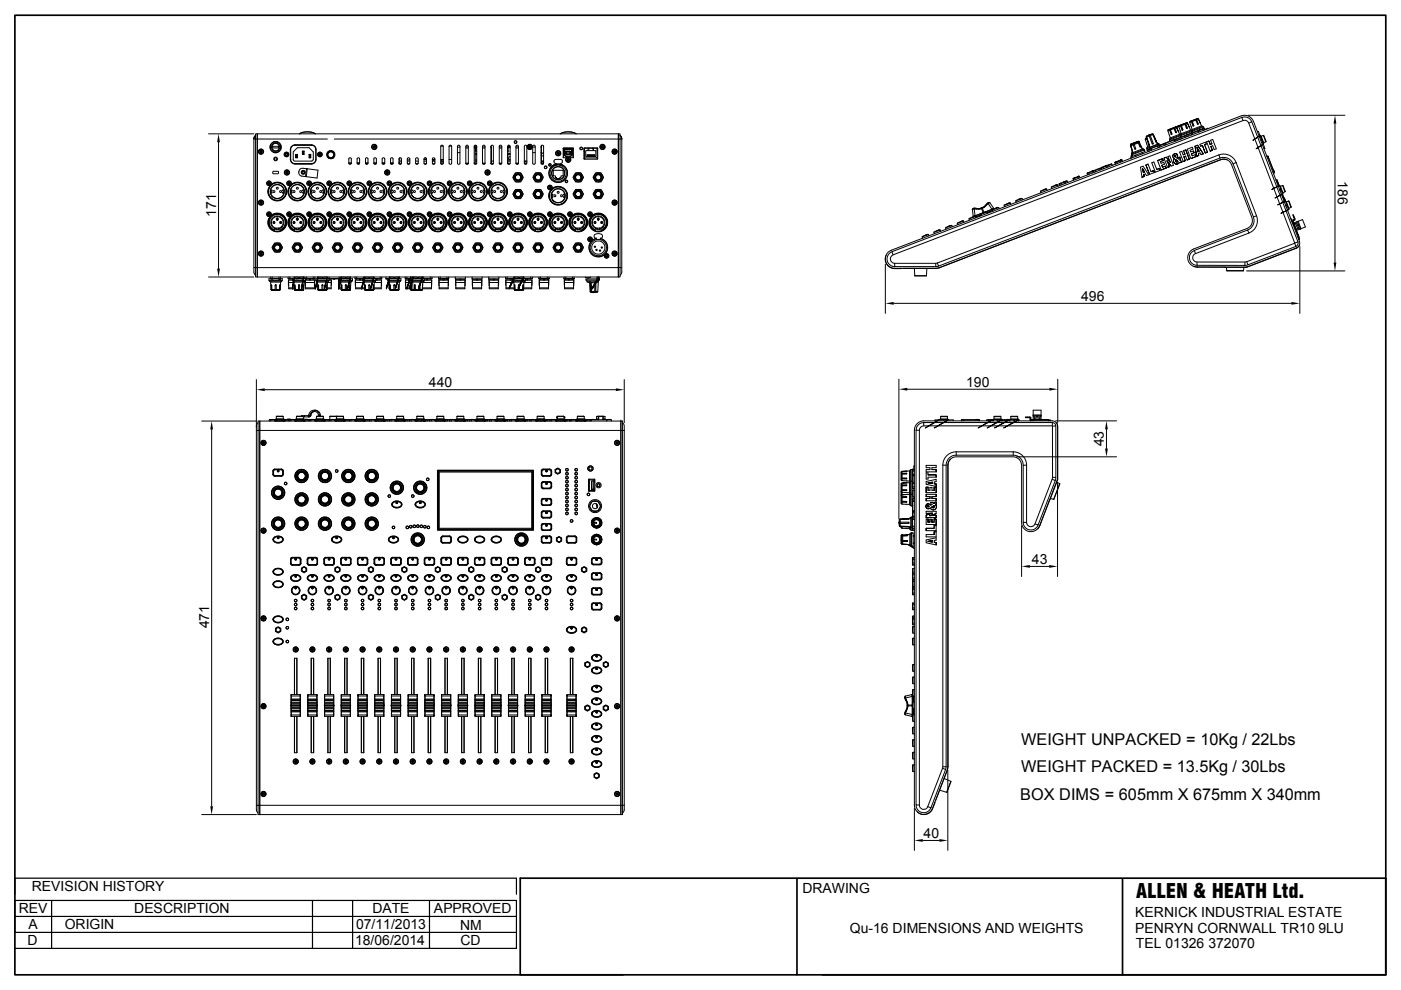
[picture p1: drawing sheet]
<svg xmlns="http://www.w3.org/2000/svg" width="297mm" height="210mm" viewBox="0 0 297 210" stroke-linecap="round" stroke-linejoin="round" font-family="sans-serif">
<defs><g id="words">
<text font-size="4.2" x="240.9" y="190.4">ALLEN &amp; HEATH Ltd.</text>
<g font-size="3.5">
<text x="216.5" y="157.9">WEIGHT UNPACKED = 10Kg / 22Lbs</text>
<text x="216.5" y="163.8">WEIGHT PACKED = 13.5Kg / 30Lbs</text>
<text x="216.3" y="169.6">BOX DIMS = 605mm X 675mm X 340mm</text>
</g>
<g font-size="3">
<text x="283.6" y="38.4" transform="rotate(90 283.6 38.4)">186</text>
<text x="45.8" y="45.9" transform="rotate(-90 45.8 45.9)">171</text>
<text x="229.2" y="63.7">496</text>
<text x="90.9" y="82.1">440</text>
<text x="204.9" y="82">190</text>
<text x="234" y="94.7" transform="rotate(-90 234 94.7)">43</text>
<text x="218.8" y="119.5">43</text>
<text x="44.3" y="133.2" transform="rotate(-90 44.3 133.2)">471</text>
<text x="195.8" y="177.6">40</text>
<text x="6.7" y="189">REVISION HISTORY</text>
<text x="170.1" y="189.3">DRAWING</text>
<text x="4" y="193.7">REV</text>
<text x="6.1" y="197.1">A</text>
<text x="13.7" y="197">ORIGIN</text>
<text x="28.4" y="193.7">DESCRIPTION</text>
<text x="75.5" y="197.1">07/11/2013</text>
<text x="79" y="193.7">DATE</text>
<text x="92" y="193.7">APPROVED</text>
<text x="97.6" y="197.1">NM</text>
<text x="180.2" y="197.8">Qu-16 DIMENSIONS AND WEIGHTS</text>
<text x="240.7" y="194.4">KERNICK INDUSTRIAL ESTATE</text>
<text x="240.7" y="197.8">PENRYN CORNWALL TR10 9LU</text>
<text x="5.8" y="200.4">D</text>
<text x="75.3" y="200.4">18/06/2014</text>
<text x="97.6" y="200.4">CD</text>
<text x="240.8" y="201.1">TEL 01326 372070</text>
</g>
</g></defs>
<path d="M3.2 3.2h290.6v203.5h-290.6zM169 186.3v20.4M238 186.3v20.4M132.1 206.7h-21.8v-20.5h183.5v20.5h-119.5" fill="none" stroke="#000" stroke-width=".36"/>
<path d="M3.2 194.3h106.3M3.2 189.6v-3.4h106.3v3.4M3.2 194.3v-3.4h106.3v10.2h-106.3M3.2 194.3v3.4h106.3M10.9 190.9v10.2M66.3 190.9v10.2M74.8 190.9v10.2M91.1 190.9v10.2" fill="none" stroke="#000" stroke-width=".25"/>
<g fill="none" stroke="#000" stroke-width=".21">
<path d="M44.2 28.4h9.6M46.3 30.2v26.8M53.8 29.4v28.3l.4 .7M54.2 28.7l-.4 .8h.4v27.2h.3M54.2 28.7l-.4 .7M54.5 29.5h14.9M54.5 29.5h-.3v-1.1h.3v30.3h-.3v-2h-.4M55.2 32.1h.1M55.2 32.3h.1M55.2 32.2h.1M55.2 32v.1M55.2 32h.1"/>
<path d="M55.2 32.2v.1M55.2 32.1v.1M55.2 32h.2v.2h-.2zM55.3 31.9h.1M55.3 31.9l-.1 .1M55.3 32.3h.1M55.4 31.9v.1M55.4 32h.1M55.4 32.3h.1M55.5 32h.1M55.5 32.1v.1M55.5 32.2h.1"/>
<path d="M55.5 32.1h.1M55.5 32.3h-.1M55.5 32v.1M55.5 32.2v.1M56.8 38.8l.1 .3zM56.8 38.7v.1zM56.9 39.1h.1M56.9 39.1h.3M56.9 38.6l.3 .1M56.9 38.6v.1M56.9 38.6h.3M57.2 38.7l.1 .2"/>
<path d="M57.2 38.7l.1 .1M57.2 31.2h.1M57.3 38.9l-.1 .2M57.3 39.4a1.91 1.91 0 0 0 .1 2.6 1.91 1.91 0 0 0 2.6 .1h-.1M57.3 39.5a1.86 1.86 0 0 0 .2 2.4 1.86 1.86 0 0 0 2.4 .2M57.3 30.7v.9M57.4 39.2a2 2 0 0 1 3.3 .7 2 2 0 0 1-2.1 2.7 2 2 0 0 1-1.5-3l.2-.3M57.6 39.1l-.3 .3M57.6 39.2l-.3 .2M57.6 39.2a1.86 1.86 0 0 1 2.5 .1 1.86 1.86 0 0 1 .2 2.5M57.6 39.2v-.1a1.91 1.91 0 0 1 2.5 .2 1.91 1.91 0 0 1 .2 2.5M57.7 31.4h1.5a.8 .8 0 0 1-.8 .6 .8 .8 0 0 1-.7-.6z"/>
<path d="M57.7 39.5a1.5 1.5 0 0 1 2.2 0 1.5 1.5 0 0 1 0 2.2 1.5 1.5 0 0 1-2.1 0 1.47 1.47 0 0 0 2.3-.3 1.47 1.47 0 0 0-.9-2.1 1.47 1.47 0 0 0-1.9 1.3l.4 1-.3-.5-.1-.7zM57.8 30.6v.1M57.8 31v.4M57.8 31.7v.1M57.9 30.6l.4-.2 .5 .1 .4 .5h-1.5zM57.9 36.3h1.1v.5h-1.1zM58 32.3h.9M58 30.1h.9M58.2 32.4h.5M59.1 30.6v.1M59.1 31v.4M59.1 31.7v.1"/>
<path d="M59.5 30.7v.9M59.5 31.2h.1M60.5 32.8l.2 .2M60.5 32.7v.2M60.5 32.9l.2 .1M60.5 32.6v.3M60.5 32.6v.1M60.5 32.9h.1M60.6 32.6l-.1 .1M60.6 36.5l.1 .1M60.6 36.7h.1M60.7 36.5h-.1"/>
<path d="M60.7 36.5v.1M60.7 36.6l-.1 .1M60.7 32.5h.1M60.7 32.5l-.2 .1M60.7 36.5h.2v.2h-.2zM60.7 32.5l.2 .1M60.8 32.5l.2 .2M60.8 32.9v.1M60.9 32.7l.1 .1M60.9 32.9l-.1 .1M61 32.8l-.2 .2M61 36.6v.1"/>
<path d="M61 36.5v.1M61 36.5h-.3M61 36.5h.1M61 36.7h.1M61 36.7h-.3M61 38.8l.2 .3zM61.1 38.7l-.1 .1zM61.2 39.1h.1M61.2 39.1h.2M61.2 38.6h.2M61.2 38.6v.1M61.4 38.6v.1"/>
<path d="M61.4 39.1h.1M61.4 38.7l.1 .2M61.4 38.7l.1 .1M61.5 38.9l-.1 .2M61.6 39.4a1.91 1.91 0 0 0 .1 2.6 1.91 1.91 0 0 0 2.5 .1M61.6 39.5a1.86 1.86 0 0 0 .1 2.4 1.86 1.86 0 0 0 2.5 .2M61.7 39.2a2 2 0 0 1 3.3 .7 2 2 0 0 1-2.1 2.7 2 2 0 0 1-1.5-3l.2-.3M61.8 39.1l-.2 .3M61.9 39.2l-.3 .2M61.9 39.2a1.86 1.86 0 0 1 2.5 .1 1.86 1.86 0 0 1 .1 2.5M61.9 39.2l-.1-.1a1.91 1.91 0 0 1 2.6 .2 1.91 1.91 0 0 1 .1 2.5M62 39.5a1.5 1.5 0 0 1 2.1 0 1.5 1.5 0 0 1 0 2.2 1.5 1.5 0 0 1-2.1 0 1.47 1.47 0 0 0 2.3-.3 1.47 1.47 0 0 0-.8-2.1 1.47 1.47 0 0 0-1.9 1.3l.4 1-.4-.5v-.7z"/>
<path d="M62 31l.5-.2h3.6a.88 .88 0 0 1 .9 .9v2.1a.88 .88 0 0 1-.9 .9h-3.6a.88 .88 0 0 1-.9-.9v-2.1zM62.2 32.2l.9-.9h2.4l.9 .9v1.8l-.3 .2-3.8-.1-.1-.3zM62.4 34.7h3.8M62.4 30.7h3.8M62.5 30.7l-.5 .2-.4 .5v2.4l.2 .7 .7 .3M62.7 32.7h.4M62.8 33.3l-.1-.6v.8M62.8 32.9h.1M62.9 33.3l-.2 .2h.4M63.1 32.7v.8l-.2-.2zM64 30.7h.1M64.1 32h.4"/>
<path d="M64.2 36.3h.3v.3l-.1 .2-.3-.1-.1-.2zM64.2 32.6l-.1-.6v.7M64.2 32.2h.1M64.3 32.6l-.2 .1h.4M64.5 32v.7l-.2-.1zM64.5 30.7h.1M65 35.8h.2M65 35.8l-.8-.1a.85 .85 0 0 0-.8 .7 .85 .85 0 0 0 .6 1h.8M65 35.8l-.2 1.6 .1 .1M65.2 35.8l2.2 .3-.2 1.7-2.3-.3M65.2 35.8l-.3 1.7M65.3 38.8l.1 .3z"/>
<path d="M65.3 38.7v.1zM65.4 39.1h.1M65.4 38.6h.1M65.4 38.6v.1M65.4 38.6h.2M65.4 39.1h.2M65.5 39.1h.1M65.5 38.6h.1M65.5 32.7h.4M65.6 38.6l.1 .1M65.6 39.1h.1M65.7 33.3l-.2-.6v.8"/>
<path d="M65.7 32.9h.1M65.7 38.7l.1 .2M65.7 38.7l.1 .1M65.8 33.3l-.3 .2h.4M65.8 38.9l-.2 .2M65.8 38.9l-.1 .2M65.8 39.4a1.91 1.91 0 0 0 .1 2.6 1.91 1.91 0 0 0 2.6 .1M65.8 39.5a1.86 1.86 0 0 0 .2 2.4 1.86 1.86 0 0 0 2.5 .2M65.9 32.7v.8l-.1-.2zM65.9 39.2a2 2 0 0 1 3.3 .7 2 2 0 0 1-2.1 2.7 2 2 0 0 1-1.5-3l.2-.3M66 30.7l.7 .3 .3 .4v2.4l-.3 .7-.7 .3M66.1 39.1l-.3 .3"/>
<path d="M66.1 39.2l-.3 .2M66.1 39.2a1.86 1.86 0 0 1 2.5 .1 1.86 1.86 0 0 1 .2 2.5M66.1 39.2v-.1a1.91 1.91 0 0 1 2.5 .2 1.91 1.91 0 0 1 .2 2.5M66.3 39.5a1.5 1.5 0 0 1 2.1 0 1.5 1.5 0 0 1 0 2.2 1.5 1.5 0 0 1-2.1 0 1.47 1.47 0 0 0 2.3-.3 1.47 1.47 0 0 0-.9-2.1 1.47 1.47 0 0 0-1.9 1.3l.4 1-.3-.5-.1-.7zM66.8 28.4a3.6 3.6 0 0 0-3.3 0 3.4 3.4 0 0 1 3.4 0M67.6 32.8l.3 .2M67.6 32.7v.2M67.6 32.9l.2 .1M67.6 32.6v.3M67.6 32.6v.1M67.6 32.9h.1M67.8 32.5h.1"/>
<path d="M67.8 32.5l-.2 .1M67.8 32.5l.2 .1M67.9 32.5l.2 .2M67.9 32.9v.1M68 32.9l-.1 .1M68 32.7l.1 .1M68.1 32.8l-.1 .1M69.6 38.8l.1 .3zM69.6 33.5h.1M69.6 38.7v.1zM69.7 39.1h.1M69.7 38.6h.1"/>
<path d="M69.7 38.6v.1M69.7 38.6h.2M69.7 39.1h.2M69.7 38.6l.2 .1M69.9 38.7l.1 .2M69.9 38.7l.1 .1M70 38.9l-.1 .2M70.1 39.4a1.91 1.91 0 0 0 .1 2.6 1.91 1.91 0 0 0 2.5 .1M70.1 39.5a1.86 1.86 0 0 0 .1 2.4 1.86 1.86 0 0 0 2.5 .2M70.2 39.2a2 2 0 0 1 3.3 .7 2 2 0 0 1-2.1 2.7 2 2 0 0 1-1.5-3l.2-.3M70.4 39.1l-.3 .3M70.4 39.2l-.3 .2"/>
<path d="M70.4 39.2a1.86 1.86 0 0 1 2.5 .1 1.86 1.86 0 0 1 .1 2.5M70.4 39.2v-.1a1.91 1.91 0 0 1 2.5 .2 1.91 1.91 0 0 1 .1 2.5M70.5 39.5a1.5 1.5 0 0 1 2.1 0 1.5 1.5 0 0 1 0 2.2 1.5 1.5 0 0 1-2.1 0 1.46 1.46 0 0 0 2.3-.3 1.46 1.46 0 0 0-.8-2.1 1.46 1.46 0 0 0-1.9 1.3l.4 1-.4-.5v-.7zM70.5 33.5h.2M70.9 29.5h60.2M73.8 38.8l.1 .3zM73.9 38.7l-.1 .1zM73.9 39.1h.1M73.9 39.1h.2M74 38.6l.2 .1M74 38.6l-.1 .1M74 38.6h.1"/>
<path d="M74 39.1h.1M74 34.5h.5M74 34.7h.5M74 33.6l.2-.2 .3 .3v.9l-.3 .3-.2-.2zM74.2 38.7l.1 .2M74.2 38.7l.1 .1M74.3 38.9l-.2 .2M74.3 38.9l-.1 .2M74.3 39.4a1.91 1.91 0 0 0 .2 2.6 1.91 1.91 0 0 0 2.5 .1M74.3 39.5a1.86 1.86 0 0 0 .2 2.4 1.86 1.86 0 0 0 2.5 .2M74.4 39.2a2 2 0 0 1 3.3 .7 2 2 0 0 1-2.1 2.7 2 2 0 0 1-1.5-3l.3-.3M74.6 39.1l-.3 .3"/>
<path d="M74.7 39.2l-.4 .2M74.7 39.2a1.86 1.86 0 0 1 2.4 .1 1.86 1.86 0 0 1 .2 2.5M74.7 39.2l-.1-.1a1.91 1.91 0 0 1 2.6 .2 1.91 1.91 0 0 1 .1 2.5M74.8 39.5a1.5 1.5 0 0 1 2.1 0 1.5 1.5 0 0 1 0 2.2 1.5 1.5 0 0 1-2.1 0 1.46 1.46 0 0 0 2.3-.3 1.46 1.46 0 0 0-.9-2.1 1.46 1.46 0 0 0-1.8 1.3l.3 1-.3-.5-.1-.7zM75.7 34.5h.5M75.7 34.7h.5M75.8 33.6l.2-.2 .2 .2v1.1l-.2 .2-.3-.3zM77.5 34.5h.5M77.5 34.7h.5M77.6 33.5h.3l.1 .2v.9l-.2 .3-.3-.3zM78.1 38.8l.1 .3zM78.1 38.7v.1z"/>
<path d="M78.2 39.1h.1M78.2 38.6h.1M78.2 38.6v.1M78.2 38.6h.2M78.2 39.1h.2M78.4 38.6v.1M78.4 39.1h.1M78.4 38.7l.1 .2M78.4 38.7l.1 .1M78.5 38.9l-.1 .2M78.6 39.4a1.91 1.91 0 0 0 .1 2.6 1.91 1.91 0 0 0 2.6 .1h-.1M78.6 39.5a1.86 1.86 0 0 0 .2 2.4 1.86 1.86 0 0 0 2.4 .2"/>
<path d="M78.7 39.2a2 2 0 0 1 3.3 .7 2 2 0 0 1-2.1 2.7 2 2 0 0 1-1.5-3l.2-.3M78.9 39.1l-.3 .3M78.9 39.2l-.3 .2M78.9 39.2a1.86 1.86 0 0 1 2.5 .1 1.86 1.86 0 0 1 .1 2.5M78.9 39.2v-.1a1.91 1.91 0 0 1 2.5 .2 1.91 1.91 0 0 1 .2 2.5h-.1M79 39.5a1.5 1.5 0 0 1 2.1 0 1.5 1.5 0 0 1 0 2.2 1.5 1.5 0 0 1-2.1 0 1.46 1.46 0 0 0 2.3-.3 1.46 1.46 0 0 0-.8-2.1 1.46 1.46 0 0 0-1.9 1.3l.4 1-.4-.5v-.7zM79.2 31.1h.1M79.2 31.1v.1M79.2 31.2l.1 .2M79.2 31v.1M79.2 31.2h.1M79.2 31h.2v.2h-.2z"/>
<path d="M79.3 34.5h.5M79.3 34.7h.5M79.3 33.6l.2-.2 .3 .3v.9l-.3 .3-.2-.2zM79.3 30.9h.1M79.3 30.9l-.1 .1M79.3 31.4h.1M79.4 30.9v.1M79.4 31.3h.1M79.4 31l.1 .1M79.4 31.3v.1M79.4 31h.1M79.5 31.1v.1"/>
<path d="M79.5 31.2h.1M79.5 31.2v.1M79.5 31.1h.1M79.5 31.3h.1M81 34.5h.6M81.1 34.7h.4M81.1 34.7h.5M81.1 33.6l.2-.2 .3 .3v.9l-.3 .3-.3-.3zM81.9 36.5v.1M81.9 36.6h.1M82 36.6v.1M82 36.6h.1"/>
<path d="M82 36.4v.1M82 36.7h.1M82 36.5h-.1M82 36.5h.2v.2h-.2zM82 36.4h.1M82.1 36.7h-.1M82.1 36.4h.1M82.1 36.7h.1M82.2 36.4h.1M82.2 36.6v.1M82.2 36.7h-.1M82.2 36.7h.1"/>
<path d="M82.2 36.4l.1 .1M82.3 36.5h.1M82.3 36.5l-.1 .2M82.3 38.8l.1 .3zM82.4 38.7l-.1 .1zM82.4 39.1h.1M82.5 38.6h.1M82.5 38.6l-.1 .1M82.5 38.6h.2M82.5 39.1h.2M82.5 39.1h.1M82.6 38.6l.1 .1"/>
<path d="M82.6 39.1h.1M82.7 38.7l.1 .2M82.7 38.7l.1 .1M82.8 34.5h.5M82.8 38.9l-.1 .2M82.8 39.4a1.91 1.91 0 0 0 .2 2.6 1.91 1.91 0 0 0 2.5 .1M82.8 34.7h.5M82.8 39.5a1.86 1.86 0 0 0 .2 2.4 1.86 1.86 0 0 0 2.5 .2M82.9 33.5h.3l.1 .2v1l-.2 .2-.3-.3zM83 39.2a2.01 2.01 0 0 1 3.2 .8 2.01 2.01 0 0 1-2.2 2.6 2.01 2.01 0 0 1-1.4-3l.3-.3M83.1 39.1l-.3 .3M83.2 39.2l-.4 .2"/>
<path d="M83.2 39.2a1.86 1.86 0 0 1 2.4 .1 1.86 1.86 0 0 1 .2 2.5M83.2 39.2l-.1-.1a1.91 1.91 0 0 1 2.6 .2 1.91 1.91 0 0 1 .1 2.5M83.3 39.5a1.5 1.5 0 0 1 2.1 0 1.5 1.5 0 0 1 0 2.2 1.5 1.5 0 0 1-2.1 0 1.46 1.46 0 0 0 2.3-.3 1.46 1.46 0 0 0-.9-2.1 1.46 1.46 0 0 0-1.8 1.3l.3 1-.2-.2a1.51 1.51 0 0 1 .3-1.9zM84.6 34.5h.2M84.6 34.7h.5M84.7 33.5h.3l.1 .2v.9l-.2 .3-.3-.3zM84.8 33.5v1l-.2 .1M84.8 34.2h.3M86.4 33.9h.5M86.4 34.2h.5M86.4 34.7h.4M86.4 33.6l.2-.2 .3 .3v.9l-.3 .3-.2-.2z"/>
<path d="M86.6 38.8l.1 .3zM86.6 38.7v.1zM86.7 39.1h.1M86.7 38.6h.1M86.7 38.6v.1M86.7 38.6h.2M86.7 39.1h.2M86.7 38.6l.3 .1M87 38.7l.1 .2M87 38.7l.1 .1M87.1 39.4a1.92 1.92 0 0 0 .1 2.6 1.92 1.92 0 0 0 2.6 .1h-.1M87.1 38.9l-.2 .2"/>
<path d="M87.1 38.9l-.1 .2M87.1 39.5a1.86 1.86 0 0 0 .2 2.4 1.86 1.86 0 0 0 2.4 .2M87.2 39.2a2.01 2.01 0 0 1 3.3 .8 2.01 2.01 0 0 1-2.2 2.6 2.01 2.01 0 0 1-1.4-3l.2-.3M87.4 39.1l-.3 .3M87.4 39.2l-.3 .2M87.4 39.2a1.86 1.86 0 0 1 2.5 .1 1.86 1.86 0 0 1 .1 2.5M87.4 39.2v-.1a1.91 1.91 0 0 1 2.5 .2 1.91 1.91 0 0 1 .2 2.5h-.1M87.5 39.5a1.5 1.5 0 0 1 2.1 0 1.5 1.5 0 0 1 .1 2.2 1.5 1.5 0 0 1-2.2 0 1.46 1.46 0 0 0 2.3-.3 1.46 1.46 0 0 0-.8-2.1 1.46 1.46 0 0 0-1.9 1.3l.4 1-.2-.2a1.51 1.51 0 0 1 .2-1.9zM88.1 34.2h.6M88.2 34.7h.4M88.2 33.6l.2-.2 .3 .3v.9l-.3 .3-.3-.3zM89.9 34.2h.5"/>
<path d="M89.9 34.7h.5M90 33.5h.3l.1 .2v1l-.2 .2-.3-.3zM90.1 33.4v.4h-.2M90.1 33.8h.3M90.8 38.8l.1 .3zM90.8 38.7v.1zM90.9 39.1h.1M91 39.1h.1M91 38.6h.1M91 38.6l-.1 .1M91 38.6h.2M91 39.1h.2"/>
<path d="M91.1 38.6l.1 .1M91.1 39.1h.1M91.2 38.7l.1 .2M91.2 38.7l.1 .1M91.3 39.4a1.92 1.92 0 0 0 .2 2.6 1.92 1.92 0 0 0 2.5 .1M91.3 38.9l-.1 .2M91.4 39.5a1.85 1.85 0 0 0 .1 2.4 1.85 1.85 0 0 0 2.5 .2M91.5 39.2a2.01 2.01 0 0 1 3.2 .8 2.01 2.01 0 0 1-2.2 2.6 2.01 2.01 0 0 1-1.4-3l.3-.3M91.6 39.1l-.3 .3M91.7 33.9l.5 .3M91.7 33.8h.5M91.7 39.2l-.4 .2"/>
<path d="M91.7 39.2a1.86 1.86 0 0 1 2.4 .1 1.86 1.86 0 0 1 .2 2.5M91.7 39.2l-.1-.1a1.91 1.91 0 0 1 2.6 .2 1.91 1.91 0 0 1 .1 2.5M91.7 34.2h.3M91.7 34.7h.5M91.8 39.5a1.5 1.5 0 0 1 2.1 0 1.5 1.5 0 0 1 0 2.2 1.5 1.5 0 0 1-2.1 0 1.46 1.46 0 0 0 2.3-.3 1.46 1.46 0 0 0-.9-2.1 1.46 1.46 0 0 0-1.8 1.3l.3 1-.2-.2a1.51 1.51 0 0 1 .3-1.9zM91.8 33.5h.3l.1 .2v.9l-.3 .3-.2-.3zM92 33.8l.2 .1M93.5 33.8h.5l-.5 .3M93.5 31h.5M93.5 34.7h.4M93.5 30.9l.2-.1 .3 .2v3.6l-.3 .3-.2-.3zM93.5 34.3h.5"/>
<path d="M93.9 34.2h.1M94 34.2h.1M94 34.2l-.5 .2M95.1 38.8l.1 .3zM95.1 38.7v.1zM95.2 39.1h.1M95.2 33.8h.6M95.2 31h.5M95.2 38.6h.1M95.2 38.6v.1M95.2 38.6h.2M95.2 39.1h.2"/>
<path d="M95.3 39.1h.1M95.3 38.6h.1M95.3 30.9l.2-.1 .3 .2v3.6l-.3 .3-.3-.3zM95.4 38.6l.1 .1M95.4 39.1h.1M95.5 38.7l.1 .2M95.5 38.7l.1 .1M95.6 39.4a1.91 1.91 0 0 0 .1 2.6 1.91 1.91 0 0 0 2.6 .1h-.1M95.6 38.9l-.2 .2M95.6 38.9l-.1 .2M95.6 39.5a1.85 1.85 0 0 0 .2 2.4 1.85 1.85 0 0 0 2.4 .2M95.7 39.2a2.01 2.01 0 0 1 3.3 .8 2.01 2.01 0 0 1-2.2 2.6 2.01 2.01 0 0 1-1.4-3l.2-.3"/>
<path d="M95.9 39.1l-.3 .3M95.9 39.2l-.3 .2M95.9 39.2a1.86 1.86 0 0 1 2.5 .1 1.86 1.86 0 0 1 .2 2.5M95.9 39.2v-.1a1.91 1.91 0 0 1 2.5 .2 1.91 1.91 0 0 1 .2 2.5M96 39.5a1.5 1.5 0 0 1 2.1 0 1.5 1.5 0 0 1 .1 2.2 1.5 1.5 0 0 1-2.1 0 1.46 1.46 0 0 0 2.2-.3 1.46 1.46 0 0 0-.8-2.1 1.46 1.46 0 0 0-1.9 1.3l.4 1-.2-.2a1.51 1.51 0 0 1 .2-1.9zM97 32.4h.5M97 31.2h.5M97.1 30.8h.3l.1 .2v3.6l-.2 .3-.3-.3v-3.6zM98.8 31.4h.5M98.8 31.2h.5M98.8 34.6h.5M98.8 34.7h.5"/>
<path d="M98.9 30.8h.3l.1 .2v3.6l-.3 .3-.2-.3v-3.6zM99.3 38.8l.1 .3zM99.4 38.7l-.1 .1zM99.4 39.1h.1M99.5 38.6h.2M99.5 38.6l-.1 .1M99.5 39.1h.2M99.7 38.6v.1M99.7 39.1h.1M99.7 38.7l.1 .2M99.7 38.7l.1 .1M99.8 39.4a1.91 1.91 0 0 0 .2 2.6 1.91 1.91 0 0 0 2.5 .1"/>
<path d="M99.8 38.9l-.1 .2M99.9 39.5a1.85 1.85 0 0 0 .1 2.4 1.85 1.85 0 0 0 2.5 .2M100 39.2a2 2 0 0 1 3.2 .8 2 2 0 0 1-2.1 2.6 2 2 0 0 1-1.5-3l.3-.3M100.1 39.1l-.3 .3M100.2 39.2l-.4 .2M100.2 39.2a1.86 1.86 0 0 1 2.4 .1 1.86 1.86 0 0 1 .2 2.5M100.2 39.2l-.1-.1a1.91 1.91 0 0 1 2.6 .2 1.91 1.91 0 0 1 .1 2.5M100.3 39.5a1.5 1.5 0 0 1 2.1 0 1.5 1.5 0 0 1 0 2.2 1.5 1.5 0 0 1-2.1 0 1.46 1.46 0 0 0 2.3-.3 1.46 1.46 0 0 0-.8-2.1 1.46 1.46 0 0 0-1.9 1.3l.3 1-.2-.2a1.51 1.51 0 0 1 .3-1.9zM100.5 31.2h.2M100.5 34.6h.3M100.6 34.7h.4M100.6 30.9l.1 .3"/>
<path d="M100.6 30.9l.2-.1 .3 .2v3.6l-.3 .3-.3-.3zM100.7 31.2l.1 .2h-.3M100.7 31.2h.4M100.8 32h.1M100.8 32.7h.3M100.8 32.6h.3M100.8 33.9h.3M100.8 34.2h.3M100.8 31.4v.6h.1v-.6M100.9 30.8v.4M100.9 32h.2M101 31v.2"/>
<path d="M101.1 31.4h-.3v3.2l-.2 .1M102.3 31.4h.5M102.3 31.2h.5M102.3 34.6h.5M102.3 34.7h.5M102.4 30.8h.3l.1 .2v3.6l-.2 .3-.3-.3v-3.6zM103.2 36.7h.1M103.2 36.5h.1M103.2 36.5v.1M103.2 36.6v.1M103.3 36.7h.1M103.3 36.4l-.1 .1"/>
<path d="M103.3 36.4h.1M103.3 36.5h.2v.2h-.2zM103.3 36.7l.1 .1M103.4 36.4h.1M103.4 36.8h.1M103.4 36.4h-.1M103.4 36.7h.1M103.4 36.7v.1M103.5 36.7h.1M103.5 36.7h-.1M103.5 36.4v.1M103.5 36.5v.1"/>
<path d="M103.5 36.6v.1M103.6 38.8l.1 .3zM103.6 38.7v.1zM103.7 39.1h.2M103.7 39v.1M103.7 38.6l.3 .1M103.7 38.6v.1M103.7 38.6h.2M104 38.7l.1 .2M104 38.7l.1 .1M104.1 39.4a1.91 1.91 0 0 0 .1 2.6 1.91 1.91 0 0 0 2.6 .1h-.1M104.1 31.2h.1"/>
<path d="M104.1 34.6h.1M104.1 31.1v.1M104.1 38.9l-.2 .2M104.1 38.9l-.1 .2M104.1 34.7h.5M104.1 39.5a1.85 1.85 0 0 0 .2 2.4 1.85 1.85 0 0 0 2.4 .2M104.1 31.2l.1 .2h-.1M104.2 34.2h.4M104.2 30.8h.3l.1 .2v3.6l-.2 .3-.3-.3v-3.6zM104.2 31.4l-.1 3.3M104.2 39.2a2 2 0 0 1 3.3 .9 2 2 0 0 1-2.4 2.5 2 2 0 0 1-1-3.3M104.4 39.1l-.3 .3"/>
<path d="M104.4 39.2l-.3 .2M104.4 39.2a1.86 1.86 0 0 1 2.5 .1 1.86 1.86 0 0 1 .2 2.5M104.4 39.2v-.1a1.91 1.91 0 0 1 2.5 .2 1.91 1.91 0 0 1 .2 2.5M104.5 39.5a1.5 1.5 0 0 1 2.2 0 1.5 1.5 0 0 1 0 2.2 1.5 1.5 0 0 1-2.1 0 1.46 1.46 0 0 0 2.2-.3 1.46 1.46 0 0 0-.8-2.1 1.46 1.46 0 0 0-1.9 1.3l.4 1-.2-.2a1.51 1.51 0 0 1 .2-1.9zM105.9 31.4h.5M105.9 31.2h.5M105.9 34.6h.5M105.9 34.7h.5M105.9 30.9l.2-.1 .3 .2v3.6l-.3 .3-.2-.3zM107.6 34.6h.1M107.7 34.7h.4M107.7 30.9l.2-.1 .3 .2v3.6l-.3 .3-.3-.3z"/>
<path d="M107.7 31.4h.2M107.7 32.7h.5M107.7 32.6h.5M107.7 33.9h.5M107.7 32h.2M107.7 34.2h.5M107.7 31.4l-.1 3.3M107.8 30.8v.4M108.1 30.9v.3M108.2 33.2a.34 .34 0 0 0-.4 .3 .34 .34 0 0 0 .4 .4M108.2 31.2h-.6v.2M109.3 36.6h1.1l.6 1-.6 1h-1.1l-.6-1z"/>
<path d="M109.4 31.4h.5M109.4 31.2h.5M109.4 34.6h.5M109.4 34.7h.5M109.5 30.8h.3l.1 .2v3.6l-.2 .3-.3-.3v-3.6zM111.2 34.3h.5M111.2 34.2h.5M111.2 34.7h.5M111.3 30.8h.3l.1 .2v3.6l-.3 .3-.2-.3v-3.6zM112.1 31.1h.1M112.2 31.1v.1M112.2 31.2h-.1"/>
<path d="M112.2 31.3h.1M112.2 31v.3M112.2 31h.1M112.2 31h.2v.2h-.2zM112.2 31.3l.1 .1M112.3 30.9h.1M112.3 30.9l-.1 .1M112.3 31.4h.1M112.3 30.9l.1 .1M112.4 31h.1M112.4 31v.3M112.4 31.3h.1"/>
<path d="M112.4 31.3l-.1 .1M112.5 31.1v.1M112.5 31.2h.1M112.5 31.1h.1M112.9 32.4h.6M112.9 31.2h.6M113 30.9l.2-.1 .3 .2v3.6l-.3 .3-.3-.3zM113.5 36.6h1.2l.5 1-.5 1h-1.2l-.5-1zM114.7 32.4h.1M114.7 31.2h.1M114.7 30.9l.3-.1 .3 .2v3.6l-.3 .3-.3-.3zM114.8 30.9v1.8"/>
<path d="M114.8 32.9v1.4M115.1 34.3h-.3v.4h.3M115.1 34.3h.2M115.1 34.3v.5M115.2 30.9l.1 .3M115.3 34.2h-.5h.5M115.3 32.3l-.5 .5 .1 .3 .4-.1M116.4 39.7l.1 .2-.1-.1M116.4 39.6v.1zM116.5 39.9v.1M116.5 39.5h.1M116.5 39.5v.1"/>
<path d="M116.5 39.5h.2M116.5 40h.2M116.5 39.5l.2 .1M116.7 39.6l.1 .1M116.7 39.9v.1M116.8 39.7v.1M116.8 39.8l-.1 .1M117.2 40l-.4 .3M117.3 36.1h2.1v1.2h-.5v.3h-.2v.3h-.7v-.3h-.2v-.3h-.5zM117.4 35l.1 .2a1.72 1.72 0 0 1 1.7 0M117.4 35a1.94 1.94 0 0 0-.5 2.9 1.94 1.94 0 0 0 3 0 1.94 1.94 0 0 0-.6-2.9l-.1 .2M117.5 35.2a1.72 1.72 0 0 0-.5 2.6 1.72 1.72 0 0 0 2.7 0 1.72 1.72 0 0 0-.5-2.6"/>
<path d="M117.9 34.8l-.5 .2M117.9 34.9h.8M117.9 34.9v-.1a1.99 1.99 0 0 0-1.2 3 1.99 1.99 0 0 0 3.3 0 1.99 1.99 0 0 0-1.2-3 .5 .5 0 0 0 .4-.5 .5 .5 0 0 0-.3-.5h-1.1a.5 .5 0 0 0-.3 .5 .5 .5 0 0 0 .4 .5h.9l-.1 .1M117.9 34.9l-.4 .2M118.2 32.4h.1M118.2 32.4v.2M118.2 32.6h.1M118.2 32.5h.1M118.3 32.4h.1v.2h-.1zM118.3 32.6h.1M118.3 32.4h.1M118.3 32.6v.1"/>
<path d="M118.3 32.3v.1M118.3 32.3h.1M118.3 32.7h.1M118.4 32.3h.1M118.4 32.3v.1M118.4 32.7h.1M118.4 32.4h.1M118.4 32.6h.1M118.5 32.5h.1M118.5 32.4h.1M118.5 32.6l-.1 .1M118.5 32.4v.2"/>
<path d="M118.5 32.6h.1M118.7 34.9l.5 .2M118.8 34.8l.5 .2M118.8 28.4a3.4 3.4 0 0 1 3.4 0 3.6 3.6 0 0 0-3.4 0zM119.4 31.5h2.2M119.4 31.4h2.2M119.5 31.4v2M119.6 32h.1M119.6 31.7l.1 .3M119.6 31.7h1.7v.2a1.44 1.44 0 0 1-.3 1.3h-1l-.4-.3zM119.6 31.9v.1M119.7 31.4v.1"/>
<path d="M119.7 32.8v.1M119.7 32.6l-.1 .3 .4 .2M119.7 31.7h1.5M119.7 32.6v-.6v.6h-.1M119.8 31.4v.1M120 32.7h.9h-.9M120 31.4l.1 .2M120 31.5v.1M120 31.6h.1M120 32.2h.9M120 32.2v.5M120 32.2h.1"/>
<path d="M120.1 31.5v.1M120.1 31.6h.8M120.1 33.4a.57 .57 0 0 0 0 .9 .57 .57 0 0 0 .8 0 .57 .57 0 0 0-.1-.9M120.1 31.4v.1M120.2 32.2h.1M120.2 32.7h.1M120.2 31.4v.1M120.2 33.4h-.8v-2h2.2v2h-.9M120.3 31.5h.1M120.3 33.9l.1 .1M120.3 33.9h.1M120.3 31.4v.1"/>
<path d="M120.3 33.8v.1M120.4 34h.1M120.4 33.7l-.1 .1M120.4 33.8h.2v.1h-.2zM120.4 33.7h.1M120.4 34l.1 .1M120.5 33.6h.1M120.5 33.6l-.1 .1M120.5 34.1h.1M120.5 33.6v.1M120.5 33.7h.1M120.5 34v.1"/>
<path d="M120.5 33.7l.1 .3M120.5 34h.1M120.6 34h.1M120.6 34h-.1M120.6 32.2h.2M120.6 32.7h.2M120.6 33.9h.1M120.6 31.4v.1M120.6 33.8h.1M120.7 31.5h.1M120.8 31.4v.1M120.9 31.6h.1"/>
<path d="M120.9 31.5v.1M120.9 32.2l.1 .5-.1-.5h-.8l-.1 .5M120.9 32.2h.1M120.9 31.4v.2M120.9 33.1h.1M121 32.7h-.1M121.1 31.4v.1M121.1 32.1v.4M121.1 32.1l.1 .5M121.2 32.6h.1M121.2 32.9l-.2 .3-1-.1M121.2 32v.6"/>
<path d="M121.2 32l-.1 .1M121.2 32h.1M121.2 31.4v.1M121.2 32.6v.2M121.3 31.7v.2M121.5 31.4v2M122 36.6h1.2l.5 1-.5 1h-1.2l-.5-1zM123.8 32h.1M123.8 31.4h2.9v2.4h-2.9zM123.8 31.4h.1M123.8 33.6h.2v.2M123.9 31.4v.2"/>
<path d="M123.9 31.6v.3M124.2 31.9h2.1v1.3h-2.1zM124.5 32.9h.1M124.5 32.9v.3M124.6 32.9v.3M124.7 32.9h.1M124.7 31.4h-.8v2.1h2.7v-2.1M124.7 31.4v.5M124.7 32.9v.3M124.7 31.4h1.1M124.8 32.9v.3M124.9 32.9h.1"/>
<path d="M124.9 31.4v.2h-.2M124.9 32.9v.3M125 32.9v.3M125.1 32.9h.1M125.1 32.9v.3M125.2 32.9v.3M125.3 32.9h.1M125.3 32.9v.3M125.4 32.9v.3M125.5 32.9h.1M125.5 32.9v.3M125.6 31.4v.2h.2"/>
<path d="M125.6 32.9v.3M125.8 32.9h.1M125.8 32.9v.3M126 32.9h.1M126 32.9v.3M126.3 36.6h1.1l.6 1-.6 1h-1.1l-.6-1zM126.6 33.5v.3M126.6 31.4h-.8v.5M126.6 31.6v.3M126.6 31.4h.1M126.7 31.4v.2M127.6 31.1v.1"/>
<path d="M127.6 31.2v.1M127.6 31.2h.1M127.6 31.3h.1M127.6 31v.1M127.6 31h.1M127.7 31h.1v.2h-.1zM127.7 31h.1M127.7 31.3h.1M127.7 31.3v.1M127.7 30.9h.1M127.7 30.9v.1M127.7 31.4h.1"/>
<path d="M127.8 30.9v.1M127.8 31.3h.1M127.8 31h.1M127.8 31.3v.1M127.9 31v.1M127.9 31.1v.1M127.9 31.2h.1M127.9 31.2v.1M127.9 31.1h.1M130.2 32h.2M130.2 32l-.1 .3h.2M130.2 32h.2v.2h-.2z"/>
<path d="M130.2 32h.1M130.2 32.3h.1M130.3 32.3h.1M130.4 32h.1M130.4 32.3h-.1M130.5 32.1h.1M130.5 32.1v.1M130.5 32.2h.1M130.5 32.3h-.1M130.5 32v.1M130.5 32.2v.1M131.1 28.4h-76.6v1.1"/>
<path d="M131.1 28.4v30.3h.4v-29.2h-.4M131.1 29.5v27.2h-76.6v2h76.6v-2h.7M131.1 28.4h.4v1.1h.3l-.3-.8M131.5 28.7l.3 .7M131.8 29.4v28.3l-.3 .7M223.5 39.3v.1M224 39.2l-.3 .1 .3-.1M224.2 39.2l.1 .3M224.2 39.2l-1.3 .4 .1 .4M224.2 39.2l-1.3 .5M224.6 39.1l.3-.2 .1 .3M224.6 39.1l.1 .2"/>
<path d="M225.7 39l-.1-.3-1 .3M226 38.8l-.1-.2-.3 .1 .1-.2 .2 .1-.2-.1-1.1 .6M226.1 38.4l-.3 .1M226.3 38.4l.1 .3M226.3 38.4l-.5 .1M226.3 38.4l-.4 .2M227.5 37.9l.4-.1 .1 .3M227.5 37.9l.1 .3M228.6 37.8l-.1-.3-1 .4M229 37.7l-.1-.3-.4 .1 .2-.1h.2h-.2l-1.2 .5M230.5 36.8l.3-.1 .1 .2M230.5 36.8l.1 .3"/>
<path d="M231.6 36.7l-.1-.3-1 .3M231.8 36.2l.2-.1-.3 .1M231.9 36.5l-.1-.2-.3 .1 .2-.2 .1 .1-.2-.1-1.1 .6M232.1 36.1l-.3 .1M232.1 36.1l.1 .1M232.2 36.2l-.4 .1M232.2 36.2l.1 .2M232.6 36l-.4 .2M233.2 35.7h.1M233.2 35.7l-1.2 .4M233.2 35.8l.1 .2M233.2 35.8l-.6 .1"/>
<path d="M233.5 35.6l.3-.1 .1 .3M233.5 35.6l.1 .3M233.5 35.7l-.3 .1M234.3 35.3l-.3 .1M234.6 35.5l-.1-.2-.9 .2-.4 .3M234.8 35.1l-.3 .2 .3-.2h-.2l-1.1 .5M234.8 35.1l.1 .3M235.1 35l-.3 .1M235.7 34.8l-1 .3M235.7 34.8l.1 .3M235.7 34.8l-.7 .2M236.4 34.5l.1 .3"/>
<path d="M236.5 34.5l.3-.1 .1 .2M236.5 34.5l.1 .3M236.7 34.3h.1M236.7 34.3l-.3 .2M237.5 34h.1M237.5 34l.4-.1h-.2l-1.3 .6M237.6 34.4l-.2-.3-1 .4M237.8 34l.2 .2M237.8 34l-.4 .1 .2-.2 .2 .1-.2-.1-1.1 .6M237.8 34l.1 .3M239.7 30.8l.5 1.5M239.7 30.8l.3 1z"/>
<path d="M239.8 30.6l-.1 .2M239.8 30.6l.7-.3zM239.8 30.7l-.1 .1M240 32.7l-.2 .8M240 32.7h.1M240 31.8l.1 .1zM240 32.5v.2M240.1 32.1l-.1 .5M240.1 32.5h-.1M240.1 33.1h.1M240.2 32.3h.1M240.2 32.3l-.2 .2"/>
<path d="M240.2 30.5l-.2 .1M240.2 32.4l-.1-.5-.4 1.7M240.3 30.7l.3 .9M240.3 30.7l-.6 .2M240.5 30.6l.3 .9-.2 .1h.1l.1-.1M240.5 30.6l-.2-.1v.2M240.6 30.2l-.1 .1M240.6 30.3l-.8 .4M240.6 30.3h.1M240.7 32.9l.1 .3M240.7 30.2l.6-.2zM240.8 32.9l.1 .2"/>
<path d="M240.9 30.2l-.3 .1M241.1 30.2h-.2M241.3 29.9v.1M241.3 30.3l-.8 .3M241.3 30h.1M241.4 30.1l-.8 .2M241.4 30.1l-1.6 .6M241.4 30.1l.2 .1M241.4 30l.1 .1zM241.5 30.3l.3 .8-.5-.8M241.5 30.3l-.2-.1v.1M241.5 30.1l.1 .1z"/>
<path d="M241.5 30.1h-.1M241.6 30.2l.6 1.4M241.6 30.2l-.1 .1M241.8 35.4l.6-.2zM241.8 35.4l.3 2.2zM241.8 31.1l-.1 .1M241.9 31l.3 .5 .3 .1M242.1 32.4l.1 .2M242.2 32.3l.1 .3M242.2 35.7l.2 .9-.2-.9M242.2 35.7l.5 .8zM242.4 35.2l1.1 1.9z"/>
<path d="M242.4 31.6l.2 .1M242.4 36.6l.3-.1zM242.5 31.7l-2.4 .9M242.5 31.7l-.3-.1-2 .8-.1 .2M242.5 31.7l.1 .1-2.6 1 .1-.2M242.5 37l.4-.1zM242.5 37l.1 .4-.5 .2 .5-.2zM242.6 31.7l.1 .4M242.6 31.7v.1M242.6 31.8l.2 .3-2.7 1-.1-.4M242.8 29.6l.5 1.5M242.9 36.9l.2 .3z"/>
<path d="M242.9 29.4l-.1 .2M242.9 29.4h.1M243 35l.7 2-.7-2 .4-.2zM243 29.1h.1M243 29.1l.8 2.1M243.1 37.2l.4-.1zM243.1 29.3l-.2 .1M243.1 28.9l.6 1.8-.7-1.6M243.1 28.9l-.1 .1M243.1 28.9l-.1 .2M243.1 31.5l.1 .4M243.2 29.5l-.4 .1"/>
<path d="M243.2 31.3l-.1 .2M243.2 31.9l.4-.1 .1 .2M243.2 31.9l.2 .3M243.2 31.8v.1M243.3 31.1l-.1 .2M243.4 34.8l.6 1.6zM243.6 28.6l.2-.1zM243.6 28.6l-.5 .3M243.6 28.8l-.5 .2M243.7 30.9l-.4 .2M243.7 31.6h.1M243.7 31.3l-.6 .2"/>
<path d="M243.7 30.7v.2l-.1-.2M243.7 31.3v.3M243.7 31.1l-.5 .2M243.7 37l1.1-.4zM243.9 28.7l-.3 .1M243.9 28.7h-.2l-.1 .1M243.9 28.7l.6 1.7-.2 .1-.7-1.7M244.1 31.6l-.6 .1M244.2 31.8l-.1-.3-.9 .4M244.2 34.5l.4-.2zM244.2 34.5l.8 2zM244.3 28.4l.2 .1"/>
<path d="M244.3 28.4l-1.2 .5M244.3 28.4l-.5 .1M244.4 28.4l.7 1.8-.7-1.7M244.4 28.4h-.1l.1 .1M244.4 28.5l-.5 .2M244.4 28.4v.1M244.5 28.5h.1M244.5 28.5l.9 2.1M244.5 30.4v.2l-.2-.1M244.6 36.2l.2 .4-.2-.4-.6 .2 .6-.2M244.6 34.3l.7 1.6zM244.6 28.8h.1"/>
<path d="M244.7 28.9h.1M244.7 28.9l.4 .9zM245 36.5l1-.4zM245.1 29.8l.2 .5 .3 .1M245.2 30.1v.2l-.1-.1M245.4 31l.1 .3M245.4 30.5l.2-.1 .1 .1M245.4 34.1l.8 1.9zM245.7 30.9l.4-.1 .1 .3M245.7 30.9l.2 .3M245.7 30.9l-.3 .1M245.7 30.8l-2 .8"/>
<path d="M245.7 30.8l-.2-.2-1.8 .7M245.7 30.5l-2 .8M245.7 30.5l.2 .3M245.8 35.7l.2 .4-.2-.4-.5 .2 .5-.2M246 34.3l.2 .3zM246 30.7l.7-.1 .1 .2M246.2 34.6l.5-.2zM246.2 36l1-.4-.1-.4 .2 .4zM246.3 35l.6-.2zM246.3 35l.2 .4 .6-.2-.6 .3zM246.5 33.6l-1.1 .5 1.1-.5 .1 .4-.6 .3 .7-.3-.2-.4M246.7 34.4l.2 .4z"/>
<path d="M246.8 33.5l.5-.2 .8 1.1-.8-1zM246.8 33.5l.7 2zM247 30.5h-.3M247 30.4l-1.3 .5M247.1 30.4l-.1 .1M247.4 34.1l.4 .9-.4-.9 .9 1.1-.9-1.1M247.6 33.2l.4-.1zM247.6 33.2l.1 .3zM247.6 30.1h.1M247.6 27.7l.5 1.5M247.7 27.5l-.1 .2M247.7 27.5h.1"/>
<path d="M247.8 35l.2 .3-.5 .2 .5-.2zM247.9 29.7l.1 .3 .2-.1M248 27.6l-.4 .1M248 33.1l.8 1.9zM248.1 29.2l-.1 .3M248.1 34.4l-.4-.9 .4 .9M248.2 29.9l-1.2 .5 .1 .3M248.2 27.5l.2 .9-.4-.8M248.2 27.5l-.1-.1-.1 .2M248.3 35.2l.5-.2zM248.5 28.4l-.2 .1M248.5 29.8h.1"/>
<path d="M248.7 33.3l.3 .3zM248.8 29.7l-.2 .1M248.8 32.7l.2-.1-.3 .3v.4zM248.9 34.4a.62 .62 0 0 0 .8 .3 .62 .62 0 0 1-.8-.3zM248.9 27.3l-.7 .2M249 29.7l.2-.1 .1 .3M249 33.6l-.1 .8zM249 32.6a.46 .46 0 0 1 .7 .3l-.3-.3zM249.1 30l-.2-.4-1.8 .7 .1 .4M249.1 32.9l.2 .1M249.1 32.9l-.1 .2 .2 .2M249.1 27.2l.3 .8-.1 .1-.4-.8"/>
<path d="M249.1 27.2l-.2-.1v.2M249.3 33.8v.4M249.3 33h.1M249.3 33l-.1 .3M249.3 33.9l.4 .3v.1h-.4v-.1l.3 .2 .1-.2zM249.3 26.9l-1.6 .6M249.3 26.9h.1M249.3 26.9l.2 .1-.4 .2M249.4 26.9l.1 .1zM249.4 28l-.1 .1M249.5 27l.4 1zM249.5 33.5l.3 .2z"/>
<path d="M249.5 29.5l-1.3 .4M249.5 29.5l.1 .3M249.5 29.5h-.3M249.6 32.9l-.1 .6M249.7 34.7l.4-.3zM249.8 33.4v.3zM249.8 33.4l.3-.1zM249.9 28l.2 .5 .3-.1M249.9 29.3l-.4 .2M249.9 26.9l-.4 .1 .1 .3M249.9 26.9l.5 1.5M250 26.6l-.1 .3"/>
<path d="M250 26.6h.1M250 26.6l-.7 .3M250.1 34.4l.1 .1zM250.1 32.3l.8 1.9zM250.1 32.3l.5-.2zM250.1 33.3l.1 .7zM250.2 34l.4 .3-.4 .2 .4-.2zM250.3 28.8l-2.4 .9M250.3 28.8v.3M250.3 28.6l-2.3 .9-.1 .2M250.3 28.6v.2M250.3 26.7l-.4 .2"/>
<path d="M250.3 28.5h-.2l-2 .7M250.4 28.4l-.1 .2M250.5 26.6l.3 .9-.1 .1-.4-.9M250.5 26.6l-.1-.1-.1 .2M250.5 29h.1M250.6 32.1l.2 .7zM250.7 29.4l-.4 .1M250.8 27.5l-.2 .1M250.9 31.9l.5-.1zM251 33.2l.3 .9-.4 .1 .4-.1M251 33.2l.4-.1-.4 .1 .3 .9M251.2 28.9l.1 .2"/>
<path d="M251.2 28.9l-1.2 .3v.4M251.2 28.9l-1.3 .5M251.2 32.7l-.4 .1 .4-.1-.3-.8 .3 .8M251.2 26.4l-.7 .2M251.4 33.1l.3 .8zM251.4 26.3l.3 .9h-.1l-.4-.8M251.4 26.3l-.2-.1v.2M251.5 28.7l.4-.1 .1 .3M251.5 28.7l.1 .3M251.6 26l-1.6 .6M251.6 26l-3.9 1.5M251.6 26h.1"/>
<path d="M251.7 26l.1 .1zM251.7 31.6l.8 2zM251.7 31.6l1.1-.4zM251.8 27.1l-.2 .1M251.8 26.1l-.4 .2M251.8 26.1l.4 1zM252.2 33.7l-.5 .2 .5-.2-.8-1.9 .8 2M252.2 27.1l.2 .5M252.3 26l.5 1.4M252.3 31.8l.6-.2zM252.3 31.8l.2 .4zM252.3 25.8l1.6-.7z"/>
<path d="M252.3 25.7v.1M252.3 25.8v.2M252.5 32.2l.5-.2zM252.5 33.6l1.1-.4-.2-.4 .2 .4zM252.6 28.6l-.1-.3-1.3 .5M252.6 25.8l-.3 .2M252.7 27.5l-.1 .2M252.8 33l.6-.2zM252.8 31.2l.1 .4zM252.8 25.8l.2 .9-.4-.9M252.8 25.8l-.1-.2-.1 .2M252.9 27.8l-2.6 1"/>
<path d="M252.9 27.8l-.2-.1-2.4 .9M252.9 27.8l.1 .3M253.1 26.6l-.2 .1M253.2 32.4l-.2-.4 .2 .4-.6 .2 .2 .4-.2-.4 .6-.2M253.4 31l.3 2.1-.3-2.1 .5-.2zM253.4 27.9h.1M253.5 25.5l-.7 .3M253.7 25.4l.3 .9h-.1l-.4-.8M253.7 25.4l-.1-.1-.1 .2M253.8 31.3l.5 .8zM253.8 31.3l.2 .9zM253.9 30.8l1.2 1.8-.4 .2 .4-.2z"/>
<path d="M253.9 25.1l-1.6 .7M253.9 25.1h.1M253.9 25.1l.1 .1M254 32.2l.3-.1-.3 .1M254 25.2h.1zM254.1 26.2l-.2 .1M254.1 32.6l.1 .4-.5 .1 .5-.1zM254.1 32.6l.3-.2zM254.1 27.7l.2-.1 .1 .3M254.1 27.8l.1 .2M254.1 27.8l-1.3 .3 .1 .4M254.1 27.8l-1.6 .5 .1-.1h.2l-1.3 .5"/>
<path d="M254.1 25.2l.4 1zM254.1 25.2l-.4 .2M254.4 30.6l.2 .4zM254.4 30.6l1.2-.5zM254.4 32.4l.3 .4zM254.5 26.2l.2 .5M254.6 31l.3-.2 .6 1.6-.6-1.5zM255 26.8l-.2-.1-2.1 .8M255.2 26.9l.1 .3M255.2 26.9l-2.3 .9M255.2 26.9l-.2-.1-4.6 1.6M255.3 27.3l.1 .1"/>
<path d="M255.3 27.3l-1.3 .4 1-.3 .1 .2M255.4 30.7l.6 1.6-.5 .1 .5-.1-.6-1.6 .4-.2zM255.6 30.1l.2 .4zM255.8 30l.5-.1zM255.8 30l.8 2zM256.1 27.3l-1 .4M256.3 29.9l.3 .7 .3-.1-.3 .1zM256.7 29.7l.2 .8zM256.7 29.7l.4-.1zM256.7 31l.4-.1zM256.7 31l.3 .9-.4 .1 .4-.1zM257.1 30.9l.3 .8z"/>
<path d="M257.1 29.6l.8 2zM257.4 31.7l.5-.1zM258.4 32.8l.3 .7M258.4 32.8a2.87 2.87 0 0 1 3.7 1.7M258.7 33.5l-59.7 22.9-.3-.6M258.7 33.5a2.13 2.13 0 0 1 2.7 1.2M258.8 33.8v.1M260.2 33.9l-.9-.1-.5 .1-59.6 22.9M261.4 34.7l4.3 11.3a2.13 2.13 0 0 1-1.2 2.8M262.1 34.5l-.7 .2M262.1 34.5l4.3 11.3M263.3 24.9l-74.2 28.5 .3 .6"/>
<path d="M263.5 25.6l-.2-.7a1.62 1.62 0 0 1 2.1 .9l-.6 .3M263.5 25.6l-74.1 28.4a.93 .93 0 0 0-.6 1.1 .93 .93 0 0 0 .9 .7h9l59.7-23M263.5 25.6a.91 .91 0 0 1 1.3 .5l9.7 25.5-10.2 3.9-10.5 .1a.92 .92 0 0 1-.9-.8 .92 .92 0 0 1 .6-1l11.3-4.4M264.6 24.4h20.6M265.4 25.8l9.8 25.5M265.6 29.8l1.6-1.1 .7 1.8-1.6 1.1 1.5-1-.4-1.4-.3-.5zM266.6 27.9l.2-.1 1.4 3.7h-.2M267.3 28.9l.6 1.4M267.9 28.7l.5 1.4zM267.9 28.7l-.5 .2M268.4 30.1l-.5 .1M268.8 33.1l-.2 .1"/>
<path d="M268.8 33.1l.1 .2zM268.8 33.2l-.2 .1M268.9 33.3l.1 .1M268.9 33.5l-.1 .1M269 33.4l1.1 3M269.9 35.8l.1 .2M270 36h.1M270 36l.2 .4M270.1 36.4l-.2 .1M270.1 36.4l.1 .3M270.1 36.4h.1M270.2 36.4v.3l-.2 .1"/>
<path d="M270.2 36.4h.1M270.7 38.1l.2 .4M270.7 38.6l.1-.1 .2 .3-.2 .1M270.7 38.1l-.2 .1M270.9 38.5l.1 .3M271 39.4l.1 .1M271 39.4h.1M271.2 39.3l-.2-.5 .1 .5M271.2 39.3l-.2 .1M271.2 39.3l.3 .9M271.3 39.3l.7 1.8-1.7 .9 1.6-.9M271.3 39.3h.1"/>
<path d="M271.3 39.3l-1.7 .9 1.6-.9M271.4 39.4l.5 1.6M271.9 39.3l-.4 .2M271.9 39.3l.5 1.4zM283 26.2v29.5M44.2 58.7h9.6M55.2 53.7v.1M55.2 53.9h.1M55.2 53.8v.1M55.2 53.7h.1M55.2 42.9v.1M55.2 43v.1"/>
<path d="M55.2 53.6v.1M55.2 53.6l.1 .1M55.2 42.8v.1M55.2 42.8h.1M55.2 53.7h.2v.2h-.2zM55.2 42.9h.2v.1h-.2zM55.2 43.1l.1 .1M55.2 43.1h.1M55.3 53.9h.1M55.3 53.9h-.1M55.3 53.6h.1M55.3 53.9v.1"/>
<path d="M55.3 53.6v.1M55.3 54h.1M55.3 42.7h.1M55.3 42.7l-.1 .1M55.3 43.2h.1M55.4 53.6h.1M55.4 42.7v.1M55.4 53.6v.1M55.4 53.9h.1M55.4 53.9v.1M55.4 42.8h.1M55.4 53.7h.1"/>
<path d="M55.4 43.1h.1M55.4 43.1v.1M55.5 53.6v.1M55.5 53.6l-.1 .1M55.5 42.8v.1M55.5 42.8h-.1M55.5 53.7v.1M55.5 42.9v.1M55.5 53.8v.1M55.5 43v.1M55.5 53.7h.1M56.8 40.7h.1"/>
<path d="M56.8 45.4l.1 .2-.1-.2M56.8 40.5h.1M56.8 45.3v.1zM56.9 46.6v1.1M56.9 40.1v1.1M56.9 45.6h.1M56.9 45.6h.3M56.9 45.2h.3M56.9 45.2h.1M57 59.5l.1 .1h2.6M57 59.5h2.8M57.1 59.6l.2 .2h2.2"/>
<path d="M57.2 45.2l.1 .2M57.2 45.6h-.1M57.3 45.4l-.1 .2M57.4 45.9a1.84 1.84 0 0 0 .4 2.9M57.4 45.9a1.86 1.86 0 0 0 .4 2.9M57.4 58.7v.4h.3M57.4 40.3l.3 .1-.2 .1 .2 .5h-.3M57.4 59.8v1.6M57.4 45.7a1.99 1.99 0 0 1 3.3 .8 1.99 1.99 0 0 1-2.1 2.6 1.99 1.99 0 0 1-1.5-3l.2-.3M57.6 45.8l-.2 .1M57.6 45.8a1.87 1.87 0 0 1 2.5 0 1.87 1.87 0 0 1 .1 2.6M57.7 41.6l.1 .1"/>
<path d="M57.7 58.7v.4M57.7 59.1v.1M57.7 59.1h1.4l-1.4 .1M57.7 59.2l-.7-.1v.4M57.7 59.2h-.2M57.8 48.8l1 .3 1-.3M57.8 48.8h.1M57.9 48.7l-.1 .1M57.9 48.7a1.75 1.75 0 0 1-.4-2.7 1.75 1.75 0 0 1 2.6 0 1.75 1.75 0 0 1-.4 2.7M57.9 48.7a1.72 1.72 0 0 1-.4-2.6 1.72 1.72 0 0 1 2.6 0 1.72 1.72 0 0 1-.4 2.6M57.9 48.7h.1M57.9 48.7l.3 .1-.2 .1"/>
<path d="M58 47l.1 .4zM58.1 47h.1M58.2 51.5h1.2l.5 1-.5 1h-1.2l-.5-1zM58.3 48.5l-.1 .3M58.5 48.5l.6 .1M58.5 48.4h.5M58.5 48.4a1.26 1.26 0 0 1-.8-1.9 1.26 1.26 0 0 1 2.1 0 1.26 1.26 0 0 1-.8 1.9M58.7 46.7h.1M58.7 46.2h.1M58.7 46.3v.4M58.8 46.3v.4M59.1 48.5v.2h-.6v-.1"/>
<path d="M59.1 59.2l.4-.1zM59.3 48.5l.1 .3M59.4 48.8l.1 .1M59.5 47v.4zM59.5 47.4h.1M59.5 58.7v.4h-.4v-.4M59.5 59.1h.4l-.1 .4M59.5 59.8l-.1 1.6M59.6 48.3a1.37 1.37 0 0 0 .1-2.2 1.37 1.37 0 0 0-2.1 .4 1.37 1.37 0 0 0 .9 2v-.1M59.6 48.3l-.5 .2-.1-.1M59.7 48.7l-.3 .1M59.7 48.7h.1"/>
<path d="M59.7 48.7l.1 .1M59.7 59.6l-.2 .2M59.8 48.8l.2-.2zM59.8 48.1v.2h-.2M59.8 59.5l-.1 .1M60.2 48.4l-.2 .2M60.2 40.3l-.3 .1 .1 .1-.1 .5h.3M60.3 41.8l-.4 .3M60.3 41.8l-.3 .3M60.7 46.6v1.1M60.7 40.5h.1M60.7 40.7h.1"/>
<path d="M60.7 40.1v1.1M61 40.5h.1M61 40.7h.1M61 45.4l.2 .2-.2-.2M61.1 59.1l.4 .1M61.1 59.1l.9 .1M61.1 58.7v.4M61.1 45.3l-.1 .1zM61.1 40.1v1.1M61.1 46.6v1.1M61.2 45.6h.1M61.2 45.6h.2"/>
<path d="M61.2 45.2h.2M61.2 45.2h.1M61.2 59.9h1.1M61.2 59.4v1.6M61.2 59.4v1.1M61.2 59.4h.8M61.4 45.2h.1M61.4 45.6h.1M61.4 45.2l.1 .2M61.4 58.7v.4h1M61.5 45.4l-.1 .2M61.6 40.3l.3 .1-.1 .1 .1 .5h-.3"/>
<path d="M61.6 45.9a1.84 1.84 0 0 0 .5 2.9M61.6 45.9a1.86 1.86 0 0 0 .5 2.9M61.7 45.7a1.99 1.99 0 0 1 3.3 .8 1.99 1.99 0 0 1-2.1 2.6 1.99 1.99 0 0 1-1.5-3l.2-.3M61.8 45.8l-.2 .1M61.8 45.8a1.87 1.87 0 0 1 2.6 0 1.87 1.87 0 0 1 .1 2.6M62 41.6v.1M62 59.5l.1 .1h2.6M62 59.5h2.8M62.1 48.8l1 .3 .9-.3M62.1 48.8h.1M62.1 59.6l.2 .2h2.2l.2-.2M62.1 48.7v.1"/>
<path d="M62.1 48.7a1.75 1.75 0 0 1-.4-2.7 1.75 1.75 0 0 1 2.7 0 1.75 1.75 0 0 1-.5 2.7M62.2 48.7a1.72 1.72 0 0 1-.5-2.6 1.72 1.72 0 0 1 2.7 0 1.72 1.72 0 0 1-.5 2.6M62.2 48.7h-.1M62.2 48.7l.3 .1-.2 .1M62.3 47l.1 .4zM62.3 59.8l.1 1.6M62.4 47h.1M62.4 58.7l-.4 2.3 .4-2.2M62.4 59h1M62.4 59l-.4 2.3 .4-2.2h2M62.4 58.7h.1M62.4 58.8v.2"/>
<path d="M62.4 58.8h1M62.5 51.5h1.1l.6 1-.6 1h-1.1l-.6-1zM62.5 48.5v.3M62.8 48.5l.5 .1M62.8 48.4h.5M62.8 48.4a1.26 1.26 0 0 1-.8-1.9 1.26 1.26 0 0 1 2.1 0 1.26 1.26 0 0 1-.8 1.9M62.9 59.1h.1M63 46.7h.1M63 46.2h.1M63 46.3v.4M63.1 46.3v.4M63.2 59.1h.1"/>
<path d="M63.3 48.5v.2h-.5v-.1M63.4 58.8v.2M63.4 58.8h1M63.4 59h1M63.6 48.5v.3M63.6 48.8l.2 .1M63.7 47l.1 .4zM63.7 47.4h.1M63.9 48.3a1.37 1.37 0 0 0 .1-2.2 1.37 1.37 0 0 0-2.1 .5 1.37 1.37 0 0 0 .9 1.9v-.1M63.9 48.3l-.6 .2v-.1M63.9 48.7l-.3 .1M63.9 48.7h.1"/>
<path d="M63.9 48.7l.1 .1M64 48.8l.3-.2zM64.1 48.1v.2h-.2M64.4 58.7l-.5 2.3 .5-2.2M64.4 58.7h.1M64.4 58.8v.2M64.4 59l-.5 2.3 .5-2.2M64.4 59.1h.1M64.5 40.3l-.3 .1 .1 .1-.1 .5h.3M64.5 48.4l-.2 .2M64.5 59.8l-.1 1.6M64.5 41.8l-.3 .3"/>
<path d="M64.6 58.7v.4l.4 .1M64.7 59.6v.9M64.7 59.6v1.4M64.7 59.9h2M64.8 59.4h1.9v1.1M64.8 59.5l-.1 .1M64.8 59.5v-.4h-2.8v.4M64.8 59.2h.2M65 40.5h.1M65 40.7h.1M65 40.1v1.1M65 46.6v1.1"/>
<path d="M65 59.2h1.4M65 58.7v.4l1.4 .1M65.3 40.5h.1M65.3 40.7h.1M65.3 45.4l.1 .2-.1-.2M65.3 45.3v.1zM65.4 40.1v1.1M65.4 46.6v1.1M65.4 45.6h.1M65.4 45.2h.1M65.4 45.2h.2M65.4 45.6h.2"/>
<path d="M65.5 45.6h.1M65.5 45.2h.1M65.6 59.2v.2M65.6 45.2h.1M65.6 45.6h.1M65.7 45.2l.1 .2M65.7 45.6h-.1M65.8 45.4h.1M65.8 45.4l-.1 .2M65.8 59.2v.2M65.9 40.3l.3 .1-.2 .1 .2 .5h-.3M65.9 45.9a1.84 1.84 0 0 0 .4 2.9"/>
<path d="M65.9 45.9a1.86 1.86 0 0 0 .4 2.9M65.9 45.7a1.99 1.99 0 0 1 3.3 .8 1.99 1.99 0 0 1-2.1 2.6 1.99 1.99 0 0 1-1.5-3l.2-.3M66.1 45.8l-.2 .1M66.1 45.8a1.87 1.87 0 0 1 2.5 0 1.87 1.87 0 0 1 .1 2.6M66.2 41.6l.1 .1M66.3 48.8l1 .3 1-.3M66.3 48.8h.1M66.4 48.7l-.1 .1M66.4 48.7a1.75 1.75 0 0 1-.4-2.7 1.75 1.75 0 0 1 2.6 0 1.75 1.75 0 0 1-.4 2.7M66.4 48.7a1.72 1.72 0 0 1-.4-2.6 1.72 1.72 0 0 1 2.6 0 1.72 1.72 0 0 1-.4 2.6M66.4 48.7h.1M66.4 48.7l.3 .1-.2 .1"/>
<path d="M66.4 58.7v.4h.4M66.5 47l.1 .4zM66.6 47h.1M66.7 59.4v1.6M66.7 51.5h1.2l.5 1-.5 1h-1.2l-.5-1zM66.8 48.5l-.1 .3M66.8 59.1l-.4 .1M66.8 58.7v.4M67 59.5l.1 .1h2.6M67 59.5h2.7M67 48.5l.6 .1M67.1 48.4h.4"/>
<path d="M67.1 48.4a1.26 1.26 0 0 1-.8-1.9 1.26 1.26 0 0 1 2 0 1.26 1.26 0 0 1-.8 1.9M67.1 59.6l.2 .2h2.1M67.2 46.7h.2M67.2 46.2h.2M67.2 46.3v.4M67.3 59.8l.1 1.6M67.4 46.3v.4M67.4 58.7l-.5 2.3 .5-2.2M67.4 59h1M67.4 59l-.5 2.3 .5-2.2h1.9M67.4 58.7h.1M67.4 58.8v.2"/>
<path d="M67.4 58.8h1M67.6 48.5v.2h-.6v-.1M67.8 48.5l.1 .3M67.9 48.8l.2 .1M68 47l.1 .4zM68 47.4h.1M68.1 48.3a1.38 1.38 0 0 0 .1-2.2 1.38 1.38 0 0 0-2.1 .5 1.38 1.38 0 0 0 .9 1.9l.1-.1M68.1 48.3l-.5 .2-.1-.1M68.2 48.7l-.3 .1M68.2 48.7h.1M68.2 59.1h.1M68.2 48.7l.1 .1"/>
<path d="M68.3 48.8l.2-.2zM68.3 48.1v.2h-.2M68.4 59h.9M68.4 58.8v.2M68.4 58.8h.9M68.5 59.1h.1M68.7 40.3l-.3 .1 .2 .1-.2 .5h.3M68.7 48.4l-.2 .2M68.8 41.8l-.3 .3M69.2 40.5h.1M69.2 40.7h.1M69.2 40.1v1.1"/>
<path d="M69.2 46.6v1.1M69.3 58.7l-.5 2.3 .5-2.2M69.3 59l-.5 2.3 .5-2.2M69.3 58.7h.1M69.3 58.8v.2M69.4 59.9h.8M69.4 59.8v1.6M69.6 40.5h.1M69.6 40.7h.1M69.6 45.4l.1 .2-.1-.2M69.6 45.3v.1zM69.6 46.6v1.1"/>
<path d="M69.6 40.1v1.1M69.7 45.6h.1M69.7 59.6l-.3 .2M69.7 45.2h.1M69.7 45.2h.2M69.7 45.6h.2M69.7 59.4h.5M69.7 59.5v.1M69.7 59.5l.1-.4h-2.8v.4M69.8 59.1h-.5M69.8 59.1h2.1M69.8 58.7v.4"/>
<path d="M69.9 45.2l.1 .2M69.9 45.6h.1M70 59.2h.1M70 45.4h.1M70 45.4l-.1 .2M70.1 40.3l.3 .1-.1 .1 .1 .5h-.3M70.1 45.9a1.84 1.84 0 0 0 .5 2.9M70.1 45.9a1.86 1.86 0 0 0 .5 2.9M70.2 45.7a1.99 1.99 0 0 1 3.3 .8 1.99 1.99 0 0 1-2.1 2.6 1.99 1.99 0 0 1-1.5-3l.2-.3M70.3 59.1l-.5 .1M70.3 45.8l-.2 .1M70.3 45.8a1.87 1.87 0 0 1 2.6 0 1.87 1.87 0 0 1 .1 2.6"/>
<path d="M70.5 41.6v.1M70.6 48.8l.9 .3 1-.3M70.6 48.8h.1M70.7 48.7l-.1 .1M70.7 48.7a1.75 1.75 0 0 1-.5-2.7 1.75 1.75 0 0 1 2.7 0 1.75 1.75 0 0 1-.4 2.7M70.7 48.7a1.72 1.72 0 0 1-.5-2.6 1.72 1.72 0 0 1 2.7 0 1.72 1.72 0 0 1-.5 2.6M70.7 48.7h.1M70.7 48.7l.3 .1-.2 .1M70.7 59.1l.3 .1M70.8 47l.1 .4zM70.9 47h.1M71 51.5h1.1l.6 1-.6 1h-1.1l-.6-1z"/>
<path d="M71 48.5v.3M71 59.1l-.3 .1M71.3 48.5l.5 .1M71.3 48.4a1.26 1.26 0 0 1-.8-1.9 1.26 1.26 0 0 1 2.1 0 1.26 1.26 0 0 1-.8 1.9M71.3 48.4h.5M71.5 46.7h.1M71.5 46.2h.1M71.5 46.3v.4M71.6 46.3v.4M71.8 59.2h.1M71.8 59.4v1.6M71.8 59.4v1.1"/>
<path d="M71.8 59.4h.1M71.8 59.9h.5M71.8 48.5v.2h-.5v-.1M71.9 59.1h.2M71.9 58.7l-.1 .5-2-.1M71.9 59.5l.1 .1h2.6M71.9 59.5h2.8M72 59.6l.2 .2h2.2l.2-.2M72.1 48.5v.3M72.1 58.7v.4M72.1 48.8l.2 .1M72.2 47l.1 .4z"/>
<path d="M72.2 47.4h.1M72.3 59.8v1.6M72.3 59.1h-.2M72.3 58.7l-.5 2.3 .5-2.2M72.3 59h1M72.3 59l-.5 2.3 .5-2.2h2M72.3 58.7h.1M72.3 58.8v.2M72.3 58.8h1M72.4 48.3a1.38 1.38 0 0 0 .1-2.2 1.38 1.38 0 0 0-2.2 .5 1.38 1.38 0 0 0 1 1.9v-.1M72.4 48.3l-.6 .2v-.1M72.4 48.7l-.3 .1"/>
<path d="M72.4 48.7h.1M72.5 48.7v.1M72.5 48.8l.3-.2zM72.6 48.1v.2h-.2M73 40.3l-.3 .1 .1 .1-.1 .5h.3M73 48.4l-.2 .2M73 41.8l-.3 .3M73.3 59h1M73.3 58.8v.2M73.3 58.8h1M73.5 46.6v1.1M73.5 40.1v1.1"/>
<path d="M73.5 40.5h.1M73.5 40.7h.1M73.5 59.1h.1M73.8 40.5h.1M73.8 40.7h.1M73.8 45.4l.1 .2-.1-.2M73.9 45.3l-.1 .1zM73.9 59.1h.1M73.9 40.1v1.1M73.9 46.6v1.1M73.9 45.6h.1M73.9 45.6h.2"/>
<path d="M74 45.2h.2M74 45.2h-.1M74 45.2h.1M74 45.6h.1M74.2 45.2l.1 .2M74.2 45.6h-.1M74.3 58.7l-.6 2.3 .6-2.2M74.3 59l-.6 2.3 .6-2.2M74.3 58.7h.1M74.3 58.8v.2M74.3 59.1h.1M74.3 45.4l-.1 .2"/>
<path d="M74.4 59.8l-.1 1.6M74.4 40.3l.3 .1-.2 .1 .2 .5h-.3M74.4 45.9a1.8 1.8 0 0 0 .4 2.9M74.4 45.9a1.86 1.86 0 0 0 .4 2.9M74.4 45.7a1.99 1.99 0 0 1 3.3 .8 1.99 1.99 0 0 1-2.1 2.6 1.99 1.99 0 0 1-1.5-3l.3-.3M74.6 45.8l-.2 .1M74.6 45.8a1.87 1.87 0 0 1 2.6 0 1.87 1.87 0 0 1 0 2.6M74.6 45.8a1.87 1.87 0 0 1 2.5 0 1.87 1.87 0 0 1 .1 2.6M74.7 41.6l.1 .1M74.7 59.5l-.1 .1M74.7 59.5v-.4h-2.8v.4M74.8 48.8l1 .3 1-.3"/>
<path d="M74.8 48.8h.1M74.9 48.7l-.1 .1M74.9 48.7a1.75 1.75 0 0 1-.4-2.7 1.75 1.75 0 0 1 2.6 0 1.75 1.75 0 0 1-.4 2.7M74.9 48.7a1.72 1.72 0 0 1-.4-2.6 1.72 1.72 0 0 1 2.6 0 1.72 1.72 0 0 1-.4 2.6M74.9 48.7h.1M74.9 48.7l.3 .1-.1 .1M75.1 47v.4zM75.1 47h.1M75.2 51.5h1.2l.5 1-.5 1h-1.2l-.5-1zM75.3 59.1l.3 .1M75.3 48.5l-.1 .3M75.3 58.7v.4"/>
<path d="M75.4 59.4h1.5M75.4 59.9h1.8M75.4 59.4v1.6M75.4 59.4v1.1M75.5 48.5l.6 .1M75.6 48.4h.5M75.6 48.4a1.26 1.26 0 0 1-.8-1.9 1.26 1.26 0 0 1 2.1 0 1.26 1.26 0 0 1-.8 1.9M75.6 58.7v.4h1.4M75.8 46.7h.1M75.8 46.2h.1M75.8 46.3v.4M75.9 46.3v.4"/>
<path d="M76.1 48.5v.2h-.6v-.1M76.2 59.2v.2M76.3 48.5l.1 .3M76.4 48.8l.2 .1M76.5 59.2v.2M76.5 47l.1 .4zM76.5 47.4h.1M76.6 48.3a1.38 1.38 0 0 0 .1-2.2 1.38 1.38 0 0 0-2.1 .5 1.38 1.38 0 0 0 .9 1.9l.1-.1M76.6 48.3l-.5 .2v-.1M76.7 48.7l-.3 .1M76.7 48.7h.1M76.7 48.7l.1 .1"/>
<path d="M76.8 48.8l.2-.2zM76.8 48.1v.2h-.2M76.9 59.2h-1.3M76.9 59.5l.1 .1h2.6M76.9 59.5h2.8M77 59.6l.2 .2h2.2l.2-.2M77 58.7v.4M77.2 40.3l-.3 .1 .2 .1-.2 .5h.3M77.2 48.4l-.2 .2M77.2 59.8l.1 1.6M77.3 41.8l-.3 .3M77.3 58.7l-.6 2.3 .6-2.2"/>
<path d="M77.3 59h1M77.3 59l-.6 2.3 .6-2.2M77.3 58.7h.1M77.3 58.8v.2M77.3 58.8h1M77.4 59.1h.1M77.7 40.5h.1M77.7 40.7h.1M77.7 40.1v1.1M77.7 46.6v1.1M78.1 40.5h.1M78.1 40.7h.1"/>
<path d="M78.1 45.4l.1 .2-.1-.2M78.1 45.3v.1zM78.1 40.1v1.1M78.1 46.6v1.1M78.2 45.6h.1M78.2 45.2h.2M78.2 45.6h.2M78.2 45.2h.1M78.3 59h1M78.3 58.8v.2M78.3 58.8h1M78.4 45.6h.1"/>
<path d="M78.4 45.2h.1M78.4 45.2l.1 .2M78.5 45.4h.1M78.5 45.4l-.1 .2M78.7 40.3l.3 .1-.2 .1 .2 .5h-.3M78.7 45.9a1.8 1.8 0 0 0 .4 2.9M78.7 45.9a1.86 1.86 0 0 0 .4 2.9M78.7 45.7a1.99 1.99 0 0 1 3.3 .8 1.99 1.99 0 0 1-2.1 2.6 1.99 1.99 0 0 1-1.5-3l.2-.3M78.8 45.8l-.1 .1M78.8 45.8a1.87 1.87 0 0 1 2.6 0 1.87 1.87 0 0 1 .1 2.6M78.8 59.1h.1M79 41.6v.1"/>
<path d="M79.1 48.8l1 .3 .9-.3M79.1 48.8h.1M79.2 48.7l-.1 .1M79.2 48.7a1.75 1.75 0 0 1-.5-2.7 1.75 1.75 0 0 1 2.7 0 1.75 1.75 0 0 1-.4 2.7M79.2 48.7a1.72 1.72 0 0 1-.5-2.6 1.72 1.72 0 0 1 2.7 0 1.72 1.72 0 0 1-.5 2.6M79.2 48.7h.1M79.2 48.7l.3 .1-.2 .1M79.2 59.1h.1M79.3 59.1l1.3 .1M79.3 58.7l-.7 2.3 .7-2.2M79.3 59l-.7 2.3 .7-2.2M79.3 58.7h.1"/>
<path d="M79.3 58.8v.2M79.3 59.1h-2.3M79.3 47l.1 .4zM79.4 59.9h1.5M79.4 59.8l-.1 1.6M79.4 47h.1M79.5 51.5h1.1l.6 1-.6 1h-1.1l-.6-1zM79.5 48.5v.3M79.7 59.4h1.2M79.7 59.5l-.1 .1M79.7 59.5v-.4h-2.8v.4M79.8 48.5l.5 .1"/>
<path d="M79.8 59.2v.2M79.8 48.4h.5M79.8 48.4a1.26 1.26 0 0 1-.8-1.9 1.26 1.26 0 0 1 2.1 0 1.26 1.26 0 0 1-.8 1.9M80 59.2v.2M80 46.7h.1M80 46.2h.1M80 46.3v.4M80.1 46.3v.4M80.3 48.5v.2h-.5v-.1M80.6 48.5v.3M80.6 58.7v.4h.3M80.6 48.8l.2 .1"/>
<path d="M80.7 47l.1 .4zM80.7 47.4h.1M80.9 48.3a1.38 1.38 0 0 0 .1-2.2 1.38 1.38 0 0 0-2.2 .5 1.38 1.38 0 0 0 1 1.9v-.1M80.9 48.3l-.6 .2v-.1M80.9 48.7l-.3 .1M80.9 48.7h.1M80.9 58.7v.4M80.9 59.1l-1.2 .1M81 48.7v.1M81 48.8l.3-.2zM81.1 48.1v.2h-.2M81.5 40.3l-.3 .1 .1 .1-.1 .5h.3"/>
<path d="M81.5 48.4l-.2 .2M81.5 41.8l-.3 .3M81.6 41.8l-.3 .3M81.8 59.1l.4 .1M81.8 58.7v.4M82 40.5h.1M82 40.7h.1M82 40.1v1.1M82 46.6v1.1M82.2 59.5l.1 .1h2.6M82.2 59.5h2.8M82.3 59.6l.2 .2h2.2l.2-.2"/>
<path d="M82.3 40.5h.1M82.3 40.7h.1M82.3 45.4l.1 .2-.1-.2M82.4 45.3l-.1 .1zM82.4 46.6v1.1M82.4 40.1v1.1M82.4 59.7l.1 .8M82.4 45.6h.1M82.5 59.9h.1M82.5 59.7v1.3M82.5 45.2h.1M82.5 45.2h-.1"/>
<path d="M82.5 45.2h.2M82.5 45.6h.2M82.5 45.6h.1M82.5 59l-.7 .1M82.5 58.7l.1 .4M82.6 59.8v1.6M82.6 58.7l-.7 2.3 .7-2.2M82.6 59h1M82.6 59l-.7 2.3 .7-2.2h2M82.6 58.7h.1M82.6 58.8v.2M82.6 58.8h1"/>
<path d="M82.6 45.2h.1M82.6 45.6h.1M82.7 45.2l.1 .2M82.7 45.6h.1M82.8 45.4h.1M82.8 45.4l-.1 .2M82.9 45.9a1.8 1.8 0 0 0 .4 2.9M82.9 40.3l.3 .1-.1 .1 .1 .5h-.3M82.9 45.9a1.86 1.86 0 0 0 .5 2.9M83 45.7a2 2 0 0 1 3.2 .9 2 2 0 0 1-2.2 2.6 2 2 0 0 1-1.4-3.1l.3-.3M83.1 45.8l-.2 .1M83.1 45.8a1.87 1.87 0 0 1 2.6 0 1.87 1.87 0 0 1 0 2.6"/>
<path d="M83.1 45.8a1.87 1.87 0 0 1 2.5 0 1.87 1.87 0 0 1 .1 2.6M83.2 41.6l.1 .1M83.3 48.8l1 .3 1-.3M83.4 48.8h-.1M83.4 48.7v.1M83.4 48.7a1.75 1.75 0 0 1-.4-2.7 1.75 1.75 0 0 1 2.7 0 1.75 1.75 0 0 1-.5 2.7M83.4 48.7a1.72 1.72 0 0 1-.4-2.6 1.72 1.72 0 0 1 2.6 0 1.72 1.72 0 0 1-.4 2.6M83.4 48.7h.1M83.4 48.7l.4 .1-.2 .1M83.6 47l.1 .4zM83.6 59h1M83.6 58.8v.2"/>
<path d="M83.6 58.8h1M83.7 47h.1M83.8 51.5h1.1l.5 1-.5 1h-1.1l-.6-1zM83.8 48.5v.3M84 48.5l.6 .1M84.1 48.4h.5M84.1 48.4a1.26 1.26 0 0 1-.8-1.9 1.26 1.26 0 0 1 2.1 0 1.26 1.26 0 0 1-.8 1.9M84.3 46.7h.1M84.3 46.2h.1M84.3 46.3v.4M84.6 58.7l-.8 2.3 .8-2.2M84.6 59l-.8 2.3 .8-2.2"/>
<path d="M84.6 58.7h.1M84.6 58.8v.2M84.6 48.5v.2h-.6v-.1M84.7 58.7v.4M84.7 59.1h-.1M84.7 59.8l-.1 1.6M84.9 48.5v.3M84.9 48.8l.2 .1M85 47l.1 .4zM85 47.4h.1M85 59.5l-.1 .1M85 59.5v-.4h-2.8v.4"/>
<path d="M85.1 48.3a1.38 1.38 0 0 0 .1-2.2 1.38 1.38 0 0 0-2.1 .5 1.38 1.38 0 0 0 1 1.9v-.1M85.1 48.3l-.5 .2v-.1M85.2 48.7l-.3 .1M85.2 48.7h.1M85.2 48.7l.1 .1M85.3 48.8l.3-.2zM85.3 48.1v.2h-.2M85.7 48.4l-.1 .2M85.7 40.3l-.3 .1 .2 .1-.2 .5h.3M85.8 41.8l-.3 .3M85.9 58.7v.4M85.9 59.1l.4 .1"/>
<path d="M85.9 59.1l.7 .1M86 59.4v1.6M86 59.4v1.1M86 59.4h.6M86 59.9h1M86.2 46.6v1.1M86.2 40.5h.1M86.2 40.7h.1M86.2 40.1v1.1M86.3 58.7v.4l.8-.1M86.6 40.5h.1M86.6 40.7h.1"/>
<path d="M86.6 45.4l.1 .2-.1-.2M86.6 45.3v.1zM86.7 46.6v1.1M86.7 40.1v1.1M86.7 59.5v.1h.6l.2 .2h2.2l.2-.2M86.7 59.5h3.3M86.7 45.6h.1M86.7 45.2h.1M86.7 45.2h.2M86.7 45.6h.2M86.7 59.6l.3 .2h.5M86.7 45.2h.3"/>
<path d="M87 45.2v.2M87 45.6h-.1M87 45.2l.1 .2M87 59.8v1.6M87 45.4h.1M87.1 59l.4 .1M87.1 59l-.8 2.3 .8-2.2h.4M87.1 58.7l-.8 2.3 .8-2.2v.2M87.1 58.7h.1M87.1 58.8l.4-.1v.4M87.1 45.4l-.1 .2M87.1 45.9a1.83 1.83 0 0 0 .5 2.9"/>
<path d="M87.1 45.9a1.89 1.89 0 0 0 .5 2.9M87.1 59.1h-.5l.1 .4M87.2 40.3l.3 .1-.2 .1 .2 .5h-.3M87.2 45.7a2 2 0 0 1 3.3 .9 2 2 0 0 1-2.2 2.6 2 2 0 0 1-1.4-3.1l.2-.3M87.3 45.8l-.2 .1M87.3 45.8a1.87 1.87 0 0 1 2.6 0 1.87 1.87 0 0 1 .1 2.6M87.5 41.6v.1M87.5 59.8l.1 1.6 .1 .1M87.6 48.8l1 .3 1-.3M87.6 59.1h-.1M87.6 58.7l-.8 2.3 .8-2.2M87.6 59h1"/>
<path d="M87.6 59l-.8 2.3 .8-2.2h1.9M87.6 58.7h.1M87.6 58.8v.2M87.6 58.8h1M87.6 48.8h.1M87.7 48.7a1.73 1.73 0 0 1-.5-2.6 1.73 1.73 0 0 1 2.7 0 1.73 1.73 0 0 1-.4 2.6M87.7 48.7h.1M87.7 48.7l-.1 .1M87.7 48.7l.3 .1-.2 .1M87.7 48.7a1.75 1.75 0 0 1-.5-2.7 1.75 1.75 0 0 1 2.7 0 1.75 1.75 0 0 1-.4 2.7M87.8 47l.1 .4zM87.9 47h.1"/>
<path d="M88 51.5h1.1l.6 1-.6 1h-1.1l-.6-1zM88 48.5v.3M88.3 48.5l.6 .1M88.3 48.4h.5M88.3 48.4a1.26 1.26 0 0 1-.8-1.9 1.26 1.26 0 0 1 2.1 0 1.26 1.26 0 0 1-.8 1.9M88.5 46.7h.1M88.5 46.2h.1M88.5 46.3v.4M88.6 59h.9M88.6 58.8v.2M88.6 58.8h.9M88.6 46.3v.4"/>
<path d="M88.9 48.5v.2h-.6v-.1M89.1 48.5v.3M89.1 48.8l.2 .1M89.2 47l.1 .4zM89.2 47.4h.1M89.4 48.3a1.38 1.38 0 0 0 .1-2.2 1.38 1.38 0 0 0-2.2 .5 1.38 1.38 0 0 0 1 1.9v-.1M89.4 48.3l-.6 .2v-.1M89.5 48.7l-.4 .1M89.5 48.7h.1M89.5 48.7v.1M89.5 48.8l.3-.2zM89.5 58.7l-.8 2.3 .8-2.2"/>
<path d="M89.5 59l-.8 2.3 .8-2.2M89.5 58.7h.1M89.5 58.8v.2M89.6 48.1v.2h-.2M89.6 59.9h1.9M89.6 59.1h-.1M89.6 58.7v.4h.2M89.6 59.8v1.6M89.8 58.7v.4M89.8 59.1l1.4 .1M90 59.5l-.1 .1M90 59.5v-.4h-2.9l.2 .5h2.6"/>
<path d="M90 59.4h1.5M90 48.4l-.2 .2M90 40.3l-.3 .1 .1 .1-.1 .5h.3M90 59.2h1.2M90 41.8l-.3 .3M90.1 41.8l-.3 .3M90.4 59.2v.2M90.5 46.6v1.1M90.5 40.5h.1M90.5 40.7h.1M90.5 40.1v1.1M90.6 59.2v.2"/>
<path d="M90.8 40.5h.1M90.8 40.7h.1M90.8 45.4l.1 .2-.1-.2M90.8 45.3v.1zM90.9 40.1v1.1M90.9 46.6v1.1M90.9 45.6h.1M91 45.6h.1M91 45.2h.1M91 45.2h-.1M91 45.2h.2M91 45.6h.2"/>
<path d="M91.1 45.2h.1M91.1 45.6h.1M91.2 45.2l.1 .2M91.2 45.6h.1M91.2 58.7v.4h.4M91.3 45.4l-.1 .2M91.4 45.9a1.83 1.83 0 0 0 .4 2.9M91.4 45.9a1.89 1.89 0 0 0 .5 2.9M91.4 40.3l.3 .1-.1 .1 .1 .5h-.3M91.5 45.7a2 2 0 0 1 3.2 .9 2 2 0 0 1-2.2 2.6 2 2 0 0 1-1.4-3.1l.3-.3M91.6 45.8l-.2 .1M91.6 45.8a1.87 1.87 0 0 1 2.6 0 1.87 1.87 0 0 1 0 2.6"/>
<path d="M91.6 59.1l-.4 .1M91.6 58.7v.4M91.7 41.6l.1 .1M91.8 48.8l1 .3 1-.3M91.9 48.8h-.1M91.9 48.7a1.73 1.73 0 0 1-.4-2.6 1.73 1.73 0 0 1 2.6 0 1.73 1.73 0 0 1-.4 2.6M91.9 48.7h.1M91.9 48.7v.1M91.9 48.7l.4 .1-.2 .1M91.9 48.7a1.75 1.75 0 0 1-.4-2.7 1.75 1.75 0 0 1 2.7 0 1.75 1.75 0 0 1-.5 2.7M92.1 47l.1 .4zM92.2 47h.1"/>
<path d="M92.3 51.5h1.1l.6 1-.6 1h-1.1l-.6-1zM92.3 48.5v.3M92.5 48.5l.6 .1M92.6 48.4h.5M92.6 48.4a1.26 1.26 0 0 1-.8-1.9 1.26 1.26 0 0 1 2.1 0 1.26 1.26 0 0 1-.8 1.9M92.8 46.7h.1M92.8 46.2h.1M92.8 46.3v.4M92.9 46.3v.4M93 59.1l.4 .1M93 58.7v.4M93 59.1h2.1"/>
<path d="M93.1 59.4v1.6M93.1 59.4v1.1M93.1 59.4h2v1.1M93.1 59.9h1.9M93.1 59.2h.2M93.1 48.5v.2h-.6v-.1M93.3 48.5l.1 .3M93.3 58.7l.1 .5M93.4 59.2h1.4M93.4 59.2h.1M93.4 48.8l.2 .1M93.5 47l.1 .4z"/>
<path d="M93.5 47.4h.1M93.6 48.3a1.38 1.38 0 0 0 .1-2.2 1.38 1.38 0 0 0-2.1 .5 1.38 1.38 0 0 0 1 1.9v-.1M93.6 48.3l-.5 .2v-.1M93.7 48.7l-.3 .1M93.7 48.7h.1M93.7 48.7l.1 .1M93.8 48.8l.3-.2zM93.8 48.1v.2h-.2M94 59.2v.2M94.2 59.2v.2M94.2 40.3l-.3 .1 .2 .1-.2 .5h.3M94.2 48.4l-.1 .2"/>
<path d="M94.3 41.8l-.3 .3M94.7 40.1v1.1M94.7 40.5h.1M94.7 40.7h.1M94.7 46.6v1.1M94.8 59.2l.3-.1zM94.8 58.7v.5M95 59.4v1.6M95.1 40.5h.1M95.1 40.7h.1M95.1 45.4l.1 .2-.1-.2M95.1 45.3v.1z"/>
<path d="M95.1 58.7v.5h-.3M95.2 46.6v1.1M95.2 40.1v1.1M95.2 45.6h.1M95.2 45.2h.1M95.2 45.2h.2M95.2 45.6h.2M95.3 45.6h.1M95.3 45.2h.1M95.4 45.2h.1M95.4 45.6h.1M95.5 45.2v.2"/>
<path d="M95.5 45.6h-.1M95.5 45.2l.1 .2M95.5 45.4h.1M95.6 45.4l-.1 .2M95.7 45.9a1.83 1.83 0 0 0 .4 2.9M95.7 45.9a1.89 1.89 0 0 0 .4 2.9M95.7 40.3h.3l-.2 .4 .2 .3h-.3M95.7 45.7a2 2 0 0 1 3.3 .9 2 2 0 0 1-2.2 2.6 2 2 0 0 1-1.4-3.1l.2-.3M95.8 45.8l-.1 .1M95.8 45.8a1.87 1.87 0 0 1 2.6 0 1.87 1.87 0 0 1 .1 2.6M95.8 45.8a1.88 1.88 0 0 1 2.6 0 1.88 1.88 0 0 1 .1 2.6M96 41.6l.1 .1"/>
<path d="M96.1 48.8l1 .3 1-.3M96.1 48.8h.1M96.2 48.7a1.73 1.73 0 0 1-.4-2.6 1.73 1.73 0 0 1 2.6 0 1.73 1.73 0 0 1-.4 2.6M96.2 48.7h.1M96.2 48.7l-.1 .1M96.2 48.7l.3 .1-.2 .1M96.2 48.7a1.75 1.75 0 0 1-.5-2.7 1.75 1.75 0 0 1 2.7 0 1.75 1.75 0 0 1-.4 2.7M96.3 47l.1 .4zM96.4 47h.1M96.5 51.5h1.1l.6 1-.6 1h-1.1l-.6-1zM96.5 48.5v.3M96.5 59.1h2.2"/>
<path d="M96.5 58.7v.4M96.6 59.4v1.6M96.6 59.4v1.1M96.6 59.4h2v1.1M96.6 59.9h2M96.8 48.5l.6 .1M96.8 48.4h.5M96.8 48.4a1.26 1.26 0 0 1-.8-1.9 1.26 1.26 0 0 1 2.1 0 1.26 1.26 0 0 1-.8 1.9M97 46.7h.1M97 46.2h.1M97 46.3v.4M97.1 46.3v.4"/>
<path d="M97.4 48.5v.2h-.6v-.1M97.5 59.2v.2M97.6 48.5v.3M97.6 48.8l.2 .1M97.7 59.2v.2M97.7 47l.1 .4zM97.7 47.4h.1M97.9 48.3a1.38 1.38 0 0 0 .1-2.2 1.38 1.38 0 0 0-2.2 .5 1.38 1.38 0 0 0 1 1.9v-.1M97.9 48.3l-.6 .2v-.1M98 48.7l-.4 .1M98 48.7h.1M98 48.7v.1"/>
<path d="M98 48.8l.3-.2zM98.1 48.1v.2h-.2M98.5 48.4l-.2 .2M98.5 40.3l-.3 .1 .1 .1-.1 .5h.3M98.6 41.8l-.4 .3M98.6 41.8l-.3 .3M98.6 59.4v1.6M98.7 58.7l-.1 .5-2.1-.1M99 46.6v1.1M99 40.5h.1M99 40.7h.1M99 40.1v1.1"/>
<path d="M99.3 40.5h.1M99.3 40.7h.1M99.3 45.4l.1 .2-.1-.2M99.4 45.3l-.1 .1zM99.4 46.6v1.1M99.4 40.1v1.1M99.4 45.6h.1M99.5 45.2h.2M99.5 45.2h-.1M99.5 45.6h.2M99.7 45.2h.1M99.7 45.6h.1"/>
<path d="M99.7 45.2l.1 .2M99.8 45.4h.1M99.8 45.4l-.1 .2M99.9 45.9a1.84 1.84 0 0 0 .5 2.9M99.9 45.9a1.89 1.89 0 0 0 .5 2.9M99.9 40.3l.3 .1-.1 .1 .1 .5h-.3M100 45.7a1.99 1.99 0 0 1 3.2 .9 1.99 1.99 0 0 1-2.2 2.6 1.99 1.99 0 0 1-1.4-3.1l.3-.3M100.1 45.8l-.2 .1M100.1 45.8a1.87 1.87 0 0 1 2.6 0 1.87 1.87 0 0 1 0 2.6M100.1 45.8a1.88 1.88 0 0 1 2.6 0 1.88 1.88 0 0 1 0 2.6M100.1 58.7v.4M100.1 59.1h2.1"/>
<path d="M100.2 59.4v1.6M100.2 59.4v1.1M100.2 59.4h2l-.1 1.1M100.2 59.9h1.9M100.2 41.6l.1 .1M100.4 48.8l.9 .3 1-.3M100.4 48.8h.1M100.4 48.7a1.73 1.73 0 0 1-.4-2.6 1.73 1.73 0 0 1 2.6 0 1.73 1.73 0 0 1-.4 2.6M100.4 48.7h.1M100.4 48.7v.1M100.4 48.7l.4 .1-.2 .1M100.4 48.7a1.75 1.75 0 0 1-.4-2.7 1.75 1.75 0 0 1 2.7 0 1.75 1.75 0 0 1-.5 2.7"/>
<path d="M100.6 47l.1 .4zM100.7 47h.1M100.8 51.5h1.1l.5 1-.5 1h-1.1l-.6-1zM100.8 48.5v.3M101 48.5l.6 .1M101 59.2v.2M101.1 48.4h.5M101.1 48.4a1.25 1.25 0 0 1-.8-1.9 1.25 1.25 0 0 1 2.1 0 1.25 1.25 0 0 1-.8 1.9M101.3 59.2v.2M101.3 46.7h.1M101.3 46.2h.1M101.3 46.3v.4"/>
<path d="M101.4 46.3v.4M101.6 48.5v.2h-.6v-.1M101.9 48.5v.3M101.9 48.8l.2 .1M102 47l.1 .4zM102 47.4h.1M102.1 59.4v1.6M102.2 48.3a1.38 1.38 0 0 0 0-2.2 1.38 1.38 0 0 0-2.1 .5 1.38 1.38 0 0 0 1 1.9v-.1M102.2 48.3l-.6 .2v-.1M102.2 48.7l-.3 .1M102.2 48.7h.1M102.2 58.7l-.1 .5-2-.1"/>
<path d="M102.2 48.7l.1 .1M102.3 48.8l.3-.2zM102.3 48.1v.2h-.1M102.7 48.4l-.1 .2M102.7 40.3l-.3 .1 .2 .1-.2 .5h.3M102.8 41.8l-.3 .3M103.3 46.6v1.1M103.3 40.1v1.1M103.3 40.5h.1M103.3 40.7h.1M103.6 40.5h.1M103.6 40.7h.1"/>
<path d="M103.6 45.4l.1 .2-.1-.2M103.6 45.3v.1zM103.6 59.1h2.2M103.6 58.7v.4M103.7 40.1v1.1M103.7 46.6v1.1M103.7 45.6h.2M103.7 45.2h.3M103.7 45.2h.1M103.7 59.4v1.6M103.7 59.4v1.1M103.7 59.4h2v1.1"/>
<path d="M103.7 45.2h.2M103.7 59.9h2M104 45.2l.1 .2M104 45.6h-.1M104.1 45.4l-.1 .2M104.2 40.3l.3 .1-.2 .1 .2 .5h-.3M104.2 45.9a1.83 1.83 0 0 0 .4 2.9M104.2 45.9a1.9 1.9 0 0 0 .4 2.9M104.2 45.7a2 2 0 0 1 3.3 1 2 2 0 0 1-2.4 2.4 2 2 0 0 1-1-3.3M104.4 45.8l-.2 .1M104.4 45.8a1.87 1.87 0 0 1 2.5 0 1.87 1.87 0 0 1 .1 2.6M104.4 45.8a1.88 1.88 0 0 1 2.5 0 1.88 1.88 0 0 1 .1 2.6"/>
<path d="M104.5 41.6l.1 .1M104.6 59.2v.2M104.6 48.8l1 .3 1-.3M104.6 48.8h.1M104.7 48.7a1.73 1.73 0 0 1-.4-2.6 1.73 1.73 0 0 1 2.6 0 1.73 1.73 0 0 1-.4 2.6M104.7 48.7h.1M104.7 48.7l-.1 .1M104.7 48.7l.3 .1-.2 .1M104.7 48.7a1.75 1.75 0 0 1-.4-2.7 1.75 1.75 0 0 1 2.6 0 1.75 1.75 0 0 1-.4 2.7M104.8 59.2v.2M104.8 47l.1 .4zM104.9 47h.1"/>
<path d="M105 51.5h1.2l.5 1-.5 1h-1.2l-.5-1zM105.1 48.5l-.1 .3M105.3 48.5l.6 .1M105.3 48.4h.5M105.3 48.4a1.25 1.25 0 0 1-.8-1.9 1.25 1.25 0 0 1 2.1 0 1.25 1.25 0 0 1-.8 1.9M105.5 46.7h.1M105.5 46.2h.1M105.5 46.3v.4M105.6 46.3v.4M105.7 59.4l-.1 1.6M105.8 58.7l-.1 .5-2.1-.1M105.9 48.5v.2h-.6v-.1"/>
<path d="M106.1 48.5l.1 .3M106.2 48.8l.1 .1M106.3 47v.4zM106.3 47.4h.1M106.4 48.3a1.38 1.38 0 0 0 .1-2.2 1.38 1.38 0 0 0-2.2 .5 1.38 1.38 0 0 0 1 1.9v-.1M106.4 48.3l-.5 .2-.1-.1M106.5 48.7l-.3 .1M106.5 48.7h.1M106.5 48.7l.1 .1M106.6 48.8l.2-.2zM106.6 48.1v.2h-.2M107 48.4l-.2 .2"/>
<path d="M107 40.3l-.3 .1 .1 .1-.1 .5h.3M107.1 41.8l-.4 .3M107.1 41.8l-.3 .3M107.2 59.1l1.4 .1M107.2 59.1l.3 .1M107.2 58.7v.4M107.3 59.9h1.7M107.3 59.4v1.6M107.3 59.4v1.1M107.3 59.4h1.3M107.5 40.5h.1M107.5 40.7h.1"/>
<path d="M107.5 40.1v1.1M107.5 46.6v1.1M107.5 58.7v.4h1.4M107.8 45.4l.2 .2-.2-.2M107.9 45.3l-.1 .1zM107.9 46.6v1.1M108 45.6h.2M108 45.6h.1M108 45.2h.2M108 45.2h.1M108.1 59.2v.2M108.2 45.2h.1"/>
<path d="M108.2 45.6h.1M108.2 45.2l.1 .2M108.3 45.4l-.1 .2M108.4 59.2v.2M108.4 45.9a1.83 1.83 0 0 0 .5 2.9M108.4 45.9a1.9 1.9 0 0 0 .5 2.9M108.5 45.7a2 2 0 0 1 3.3 1 2 2 0 0 1-2.5 2.4 2 2 0 0 1-.9-3.3M108.6 45.8a1.87 1.87 0 0 1 2.6 0 1.87 1.87 0 0 1 .1 2.6M108.6 45.8a1.88 1.88 0 0 1 2.6 0 1.88 1.88 0 0 1 .1 2.6M108.6 45.8l-.2 .1M108.6 59.5l.1 .1h2.6M108.6 59.5h2.8"/>
<path d="M108.7 59.6l.2 .2h2.2M108.9 48.8l.9 .3 1-.3M108.9 48.8h.1M108.9 48.7a1.75 1.75 0 0 1-.4-2.7 1.75 1.75 0 0 1 2.7 0 1.75 1.75 0 0 1-.5 2.7M108.9 48.7v.1M108.9 48.7h.1M108.9 48.7a1.73 1.73 0 0 1-.4-2.6 1.73 1.73 0 0 1 2.7 0 1.73 1.73 0 0 1-.5 2.6M108.9 48.7l.4 .1-.2 .1M108.9 59.1h2.2M108.9 59.8l.1 1.6M108.9 58.7v.4M109.1 58.7l-1.2 2.3 1.2-2.2"/>
<path d="M109.1 59h.9M109.1 59l-1.2 2.3 1.2-2.2M109.1 58.7h.1M109.1 58.8v.2M109.1 58.8h.9M109.1 47l.1 .4zM109.2 47h.1M109.3 40.2h1.1l.6 .9-.6 1h-1.1l-.6-1zM109.3 51.5h1.1l.6 1-.6 1h-1.1l-.6-1zM109.3 48.5v.3M109.3 59.1h.1M109.6 48.5l.5 .1"/>
<path d="M109.6 48.4a1.25 1.25 0 0 1-.8-1.9 1.25 1.25 0 0 1 2.1 0 1.25 1.25 0 0 1-.8 1.9M109.6 48.4h.5M109.8 46.7h.1M109.8 46.2h.1M109.8 46.3v.4M109.9 46.3v.4M110 59h1M110 58.8v.2M110 58.8h1M110.1 48.5v.2h-.5v-.1M110.4 48.5v.3M110.4 48.8l.2 .1"/>
<path d="M110.5 47l.1 .4zM110.5 47.4h.1M110.7 48.3a1.38 1.38 0 0 0 0-2.2 1.38 1.38 0 0 0-2.1 .5 1.38 1.38 0 0 0 1 1.9v-.1M110.7 48.3l-.6 .2v-.1M110.7 48.7h.1M110.7 48.7l-.3 .1M110.7 59.1h.1M110.7 48.7l.1 .1M110.8 48.8l.3-.2zM110.8 48.1v.2h-.1M111 58.7l-1.1 2.3 1.1-2.2M111 59l-1.1 2.3 1.1-2.2"/>
<path d="M111 58.7h.1M111 58.8v.2M111.1 59.9h1.7M111.1 59.1l1.4 .1M111.1 58.7v.4M111.1 59.8l-.1 1.6M111.3 48.4l-.2 .2M111.3 59.6l-.2 .2M111.4 59.4h1.4M111.4 59.5l-.1 .1M111.4 59.5v-.4h-2.8v.4M111.7 59.2v.2"/>
<path d="M111.8 46.6v1.1M111.9 59.2v.2M112.1 45.4l.1 .2-.1-.2M112.1 45.3v.1zM112.2 46.6v1.1M112.2 45.6h.2M112.2 45.6h.1M112.2 45.2h.2M112.2 45.2h.1M112.4 45.2h.1M112.4 45.6h.1M112.5 45.2l.1 .2"/>
<path d="M112.5 45.6h-.1M112.5 58.7v.4h.4M112.6 45.4l-.1 .2M112.7 45.9a1.83 1.83 0 0 0 .4 2.9M112.7 45.9a1.9 1.9 0 0 0 .4 2.9M112.7 45.7a2 2 0 0 1 3.3 1 2 2 0 0 1-2.4 2.4 2 2 0 0 1-1-3.3M112.9 45.8l-.2 .1M112.9 45.8a1.87 1.87 0 0 1 2.5 0 1.87 1.87 0 0 1 .1 2.6M112.9 45.8a1.88 1.88 0 0 1 2.5 0 1.88 1.88 0 0 1 .1 2.6M112.9 59.1l-1.5 .1M112.9 58.7v.4M113.1 48.8l1 .3 1-.3"/>
<path d="M113.1 48.8h.1M113.2 48.7l-.1 .1M113.2 48.7a1.75 1.75 0 0 1-.4-2.7 1.75 1.75 0 0 1 2.6 0 1.75 1.75 0 0 1-.4 2.7M113.2 48.7a1.73 1.73 0 0 1-.4-2.6 1.73 1.73 0 0 1 2.6 0 1.73 1.73 0 0 1-.4 2.6M113.2 48.7h.1M113.2 48.7l.3 .1-.2 .1M113.3 47l.1 .4zM113.4 47h.1M113.5 40.2h1.2l.5 .9-.5 1h-1.2l-.5-1zM113.5 51.5h1.2l.5 1-.5 1h-1.2l-.5-1zM113.6 48.5l-.1 .3M113.8 48.5l.6 .1"/>
<path d="M113.9 48.4h.4M113.9 48.4a1.25 1.25 0 0 1-.9-1.9 1.25 1.25 0 0 1 2.1 0 1.25 1.25 0 0 1-.8 1.9M114 46.7h.1M114 46.2h.1M114 46.3v.4M114.1 46.3v.4M114.3 59.1l.3 .1zM114.3 58.7v.5h.9M114.4 59.4v1.6M114.4 59.4v1.1M114.4 59.4h2l-.1 1.1M114.4 59.9h1.9"/>
<path d="M114.4 48.5v.2h-.6v-.1M114.6 48.5l.1 .3M114.6 58.7v.4l1.4 .1M114.6 59.2h.1M114.6 59.2h1.4M114.7 48.8l.2 .1M114.8 47l.1 .4zM114.8 47.4h.1M114.9 48.3a1.38 1.38 0 0 0 .1-2.2 1.38 1.38 0 0 0-2.1 .5 1.38 1.38 0 0 0 .9 1.9l.1-.1M114.9 48.3l-.5 .2-.1-.1M115 48.7l-.3 .1M115 48.7h.1"/>
<path d="M115 48.7l.1 .1M115.1 48.8l.2-.2zM115.1 48.1v.2h-.2M115.2 59.1l.3 .1M115.2 59.2v.2M115.4 59.2v.2M115.5 48.4l-.2 .2M115.5 59.1l-.3 .1M116 46.6v1.1M116 59.2h.1M116 59.2l.4-.1zM116 58.7v.4h.4"/>
<path d="M116.3 59.4v1.6M116.4 41.4h.1M116.4 41.6h.1M116.4 45.4l.1 .2-.1-.2M116.4 45.3v.1zM116.4 58.7l-.1 .5h-.8M116.4 41v1.1M116.4 46.6v1.1M116.5 45.6h.1M116.5 45.2h.2M116.5 45.6h.2M116.5 45.2h.1"/>
<path d="M116.7 45.2l.1 .2M116.7 45.6h.1M116.8 45.4h.1M116.8 40.3a1.91 1.91 0 0 0 .2 2.6 1.91 1.91 0 0 0 2.5 .1M116.8 45.4l-.1 .2M116.9 40.4a1.85 1.85 0 0 0 .1 2.4 1.85 1.85 0 0 0 2.5 .2M116.9 41.2h.3l-.1 .2 .1 .4h-.3M116.9 45.9a1.9 1.9 0 0 0 .5 2.9M116.9 45.9a1.83 1.83 0 0 0 .5 2.9M117 45.7a2 2 0 0 1 3.3 1 2 2 0 0 1-2.4 2.4 2 2 0 0 1-1-3.3M117 40a2 2 0 0 1 3.3 1 2 2 0 0 1-2.4 2.4 2 2 0 0 1-1-3.3M117.1 45.8l-.2 .1"/>
<path d="M117.1 45.8a1.87 1.87 0 0 1 2.6 0 1.87 1.87 0 0 1 .1 2.6M117.1 45.8a1.88 1.88 0 0 1 2.6 0 1.88 1.88 0 0 1 .1 2.6M117.2 40a1.85 1.85 0 0 1 2.5 .2 1.85 1.85 0 0 1 .1 2.4M117.2 40a1.91 1.91 0 0 1 2.5 .1 1.91 1.91 0 0 1 .1 2.6v-.1M117.2 42.5l.1 .1M117.3 40.4a1.51 1.51 0 0 1 2.1 .1 1.51 1.51 0 0 1 0 2.1 1.51 1.51 0 0 1-2.1 0 1.46 1.46 0 0 0 2.3-.2 1.46 1.46 0 0 0-.8-2.2 1.46 1.46 0 0 0-1.9 1.3l.3 1-.4-.9 .1-.6zM117.4 48.8l.9 .3 1-.3M117.4 48.8h.1M117.4 48.7a1.75 1.75 0 0 1-.4-2.7 1.75 1.75 0 0 1 2.7 0 1.75 1.75 0 0 1-.4 2.7M117.4 48.7v.1M117.5 48.7l.3 .1-.2 .1M117.5 48.7h-.1"/>
<path d="M117.5 48.7a1.73 1.73 0 0 1-.5-2.6 1.73 1.73 0 0 1 2.7 0 1.73 1.73 0 0 1-.5 2.6M117.6 47l.1 .4zM117.7 47h.1M117.8 51.5h1.1l.6 1-.6 1h-1.1l-.6-1zM117.8 48.5v.3M118.1 48.5l.5 .1M118.1 48.4h.5M118.1 48.4a1.25 1.25 0 0 1-.8-1.9 1.25 1.25 0 0 1 2.1 0 1.25 1.25 0 0 1-.8 1.9M118.3 46.7h.1M118.3 46.2h.1M118.3 46.3v.4M118.4 46.3v.4"/>
<path d="M118.6 48.5v.2h-.5v-.1M118.9 48.5v.3M118.9 48.8l.2 .1M119 47l.1 .4zM119 47.4h.1M119.2 48.3a1.38 1.38 0 0 0 .1-2.2 1.38 1.38 0 0 0-2.2 .5 1.38 1.38 0 0 0 1 1.9v-.1M119.2 48.3l-.6 .2v-.1M119.2 48.7l-.3 .1M119.2 48.7h.1M119.3 48.7v.1M119.3 48.8l.3-.2zM119.4 48.1v.2h-.2"/>
<path d="M119.6 59.1l.4 .1M119.6 59.1l1.7 .1M119.6 58.7v.4M119.7 59.9h1.9M119.7 59.4v1.6M119.7 59.4v1.1M119.7 59.4h2M119.8 41.2h-.3l.1 .4-.1 .1 .3 .1M119.8 48.4l-.2 .2M119.8 42.6l-.3 .4M119.8 42.7l-.3 .3M120 59.2h-.3"/>
<path d="M120 58.7v.5M120 59.2h1.3M120.3 41v1.1M120.3 46.6v1.1M120.3 41.4h.1M120.3 41.6h.1M120.5 59.2v.2M120.6 45.4l.1 .2-.1-.2M120.6 45.3v.1zM120.7 46.6v1.1M120.7 45.6h.2M120.7 45.2h.3"/>
<path d="M120.7 45.2h.1M120.7 45.2h.2M120.8 59.2v.2M121 45.2l.1 .2M121 45.6h-.1M121.1 45.4l-.1 .2M121.2 45.9a1.9 1.9 0 0 0 .4 2.9M121.2 45.9a1.83 1.83 0 0 0 .4 2.9M121.2 45.7a2 2 0 0 1 3.3 1 2 2 0 0 1-2.4 2.4 2 2 0 0 1-1-3.3M121.3 59.2l.4-.1zM121.3 59.2h.1M121.4 45.8l-.2 .1"/>
<path d="M121.4 45.8a1.87 1.87 0 0 1 2.6 0 1.87 1.87 0 0 1 0 2.6M121.4 45.8a1.88 1.88 0 0 1 2.5 0 1.88 1.88 0 0 1 .1 2.6M121.4 58.7v.4h.3M121.6 48.8l1 .3 1-.3M121.6 48.8h.1M121.6 59.4v1.6M121.7 59.4l-.1 1.1M121.7 48.7a1.75 1.75 0 0 1-.4-2.7 1.75 1.75 0 0 1 2.6 0 1.75 1.75 0 0 1-.4 2.7M121.7 48.7l-.1 .1M121.7 48.7l.3 .1-.1 .1M121.7 48.7h.1M121.7 48.7a1.73 1.73 0 0 1-.4-2.6 1.73 1.73 0 0 1 2.6 0 1.73 1.73 0 0 1-.4 2.6"/>
<path d="M121.7 58.7v.5h-.4M121.9 47v.4zM121.9 47h.1M122 40.2h1.2l.5 .9-.5 1h-1.2l-.5-1zM122 51.5h1.2l.5 1-.5 1h-1.2l-.5-1zM122.1 48.5l-.1 .3M122.3 48.5l.6 .1M122.4 48.4h.4M122.4 48.4a1.25 1.25 0 0 1-.8-1.9 1.25 1.25 0 0 1 2 0 1.25 1.25 0 0 1-.8 1.9M122.6 46.7h.1M122.6 46.2h.1M122.6 46.3v.4"/>
<path d="M122.9 48.5v.2h-.6v-.1M123.1 48.5l.1 .3M123.2 48.8l.2 .1M123.3 47l.1 .4zM123.3 47.4h.1M123.4 48.3a1.38 1.38 0 0 0 .1-2.2 1.38 1.38 0 0 0-2.1 .5 1.38 1.38 0 0 0 .9 1.9l.1-.1M123.4 48.3l-.5 .2-.1-.1M123.5 48.7l-.3 .1M123.5 48.7h.1M123.5 48.7l.1 .1M123.6 48.8l.2-.2zM123.6 48.1v.2h-.2"/>
<path d="M124 48.4l-.2 .2M124.1 58.7v.2h1.1v-.2M124.2 59.4h2.8M124.2 59.4l.3 .2h2.3M124.5 59.7h.6M124.5 59.7l.6 .3M124.5 59.6v.1M124.5 46.6v1.1M124.7 58.9v.2M124.9 50.7l.1 .2zM124.9 45.4l.1 .2-.1-.2M124.9 50.6v.1z"/>
<path d="M124.9 45.3v.1zM124.9 46.6v1.1M125 50.9h.2M125 50.9h.1M125 45.6h.2M125 45.6h.1M125 50.5h.2M125 50.5h.1M125 45.2h.2M125 45.2h.1M125 51h.2M125 59.9l.2 2 .8 .1"/>
<path d="M125.1 59.7h1.1M125.1 59.6v.1M125.1 60l.1 1.8M125.2 50.5h.1M125.2 50.9v.1M125.2 45.2h.1M125.2 45.6h.1M125.2 60h.1M125.2 50.5l.1 .3M125.2 45.2l.1 .2M125.2 50.5l.1 .2M125.3 60h.1"/>
<path d="M125.3 50.8l-.1 .2M125.3 45.4l-.1 .2M125.3 50.8l-.1 .1M125.4 51.1a1.99 1.99 0 0 0 0 2.8 1.99 1.99 0 0 0 2.8 0M125.4 45.9a1.86 1.86 0 0 0 .5 2.9M125.4 45.9a1.84 1.84 0 0 0 .5 2.9M125.5 45.7a2 2 0 0 1 3.3 1 2 2 0 0 1-2.4 2.4 2 2 0 0 1-1-3.3M125.6 45.8l-.2 .1M125.6 45.8a1.87 1.87 0 0 1 2.6 0 1.87 1.87 0 0 1 .1 2.6M125.6 45.8a1.88 1.88 0 0 1 2.6 0 1.88 1.88 0 0 1 .1 2.6M125.9 48.8l1 .3 .9-.3M125.9 48.8h.1"/>
<path d="M125.9 48.7a1.75 1.75 0 0 1-.4-2.7 1.75 1.75 0 0 1 2.7 0 1.75 1.75 0 0 1-.4 2.7M125.9 48.7v.1M126 48.7l.3 .1-.2 .1M126 48.7h-.1M126 48.7a1.73 1.73 0 0 1-.5-2.6 1.73 1.73 0 0 1 2.7 0 1.73 1.73 0 0 1-.5 2.6M126.1 47l.1 .4zM126.1 60h.1M126.2 47h.1M126.2 59.7h.6M126.2 59.6v.1M126.3 40.2h1.1l.6 .9-.6 1h-1.1l-.6-1zM126.3 48.5v.3"/>
<path d="M126.3 59.9v.1M126.4 50.5v.3h.9M126.4 50.6a1.95 1.95 0 0 0-1.2 3 1.95 1.95 0 0 0 3.3 0 1.95 1.95 0 0 0-1.2-3M126.4 50.8a1.73 1.73 0 0 0-1 2.7 1.73 1.73 0 0 0 2.9 0 1.73 1.73 0 0 0-1-2.7M126.4 50.5l-.9 .5M126.6 48.5l.5 .1M126.6 48.4h.5M126.6 48.4a1.25 1.25 0 0 1-.8-1.9 1.25 1.25 0 0 1 2.1 0 1.25 1.25 0 0 1-.8 1.9M126.7 59.1h.1M126.8 59.6v.1l-.6 .3h-1.1M126.8 46.7h.1M126.8 46.2h.1"/>
<path d="M126.8 46.3v.4M126.9 46.3v.4M126.9 58.7l-1.3 2.3 1.3-2.2-.3-.1v.4M126.9 59l-1.3 2.3 1.3-2.2h-.3M126.9 58.7h.1M126.9 58.8v.2M126.9 59l-.3 .1M127 59.2h.1M127 59.1h.1M127 58.7v.4h-.2M127 59.4l-.2 .2M127 59.1h-2.8v.3"/>
<path d="M127 59.1v.3M127.1 59.2l-.2 .3-.2 2.4h-1.4M127.1 48.5v.2h-.5v-.1M127.3 50.5h.1a.45 .45 0 0 0 .3-.4 .45 .45 0 0 0-.2-.4 1.19 1.19 0 0 0-1.5 .3 .39 .39 0 0 0 .4 .5M127.3 50.5v.3M127.3 50.5a2.01 2.01 0 0 1 1 3.4M127.4 48.5v.3M127.4 48.8l.2 .1M127.5 47l.1 .4zM127.5 47.4h.1M127.7 48.3a1.38 1.38 0 0 0 .1-2.2 1.38 1.38 0 0 0-2.2 .5 1.38 1.38 0 0 0 1 1.9v-.1M127.7 48.3l-.6 .2v-.1"/>
<path d="M127.7 48.7l-.3 .1M127.7 48.7h.1M127.8 48.7v.1M127.8 48.8l.3-.2zM127.9 48.1v.2h-.2M128.3 48.4l-.2 .2M128.4 54.2v.1M128.4 54.3l.1 .1zM128.4 54.1v.1zM128.5 54.4v.1M128.5 54.5h.2M128.5 54h.2"/>
<path d="M128.5 54v.1M128.7 54l.1 .1M128.7 54.5h.1M128.8 54.1v.1M128.8 54.1v.2M128.8 54.1h.1M128.8 54.4l-.1 .1M128.8 46.6v1.1M128.8 54.3v.1M130.1 53.7l.1 .1M130.1 53.7h.1M130.2 42.9v.1"/>
<path d="M130.2 53.8h.1M130.2 53.7h-.1M130.2 53.9h.1M130.2 53.8v.1M130.2 53.7h.1M130.2 43.1h.1M130.2 42.9h.2v.1h-.2zM130.2 42.8v.3M130.2 53.7h.2v.2h-.2zM130.2 53.6v.1M130.2 42.8h.1M130.2 53.6h.1"/>
<path d="M130.3 42.8h-.1M130.3 43.1v.1M130.3 53.9h.1M130.3 53.9h-.1M130.3 42.7l.1 .1M130.3 42.7v.1M130.3 53.6h.1M130.4 53.6h.1M130.4 42.8h.1M130.4 43.1l-.1 .1M130.4 53.6l.1 .1M130.4 53.6h-.1"/>
<path d="M130.4 43.1h.1M130.4 42.8l.1 .1M130.5 42.9h.1M130.5 42.9v.1M130.5 53.7h.1M130.5 43h.1M130.5 53.7v.1M130.5 43l-.1 .1M130.5 53.8h.1M130.5 53.8l-.2 .1M187.7 56v10.5M187.9 54.1a2 2 0 0 0 1.8 2.9h1.2"/>
<path d="M188.3 53.5l.7-.4 74.2-28.5a2.01 2.01 0 0 1 2.5 1.1l9.8 25.5v.8l-.6 .6-10.5 4h-10.6a1.98 1.98 0 0 1-2-1.6 1.98 1.98 0 0 1 1.3-2.2l11.3-4.4a1.78 1.78 0 0 0 1-2.3l-4.3-11.2a1.78 1.78 0 0 0-2.3-1.1l-59.7 23-.7 .1h-8.7a1.99 1.99 0 0 1-1.8-1.3 1.99 1.99 0 0 1 .4-2.1zM189.1 53.4a1.63 1.63 0 0 0-1 1.8 1.63 1.63 0 0 0 1.6 1.3M189.7 56.9v.1M189.7 55.8v.7h8.7v-.7M190.9 56.9h.3M191.5 56.9h7M193.9 56.9l.1 1.6M194 58.5h2.4M196.2 49.9h.1M196.4 58.5h-2.4M196.5 56.9l-.1 1.6M196.6 49.7l-.3 .1 .3-.1"/>
<path d="M196.8 49.7l.1 .3M196.8 49.7l-1.2 .4v.4M196.9 49.7l-1.4 .5M198.6 48.9h.1M198.8 48.9l.3-.1zM199 56.4l-.6 .1M199.2 56.7l-.7 .2M199.3 48.8l.1 .2M199.3 48.8l-1.3 .5M199.3 48.8l-1.2 .4v.3M200.5 48.3l.1 .3M201.1 48h.1"/>
<path d="M201.6 47.8l-.3 .1 .3-.1M201.8 47.8l.1 .3M201.8 47.8l-1.3 .5M201.8 47.8l-1 .3-.3 .2M203.6 47h.1M203.8 47l.3-.1zM204.3 46.9l.1 .2M204.3 46.9l-1.3 .4 .1 .3M204.3 46.9l-1.3 .5M206.1 46.1h.1M206.2 44.4h.1M206.2 44.3v.1"/>
<path d="M206.2 44.4l.1 1.4M206.2 46l.3-.1-.2 .1M206.4 45.9h.1M206.4 44.2h.6M206.5 44.3h-.3M206.5 44.3h.5M206.5 44.3l.2 1.5M206.5 44.3l-.3 .1M206.7 45.8h-.4M206.7 45.8h.1M206.7 45.8v.1M206.7 45.8l.1 .1"/>
<path d="M206.8 45.9l-1.4 .5M206.8 45.9l-1.3 .4v.4M206.8 45.9l.1 .3M207 44.2l.5 .1 .6-.1M208 45.6l-1.2 .4M208.1 44.1v.1M208.1 44.1h-1.5l-.4 .2M208.1 44.1l-1.1 .1M208.1 44.2h.1M208.1 44.2l.3 .9M208.1 44.3h-1.1M208.2 44l-.1 .1"/>
<path d="M208.2 44l.1 .1M208.3 44.1v.1M208.3 44.1l-.2 .1M208.3 44.2l.3 .8M208.3 44.2h-.2M208.4 45.1l-1.7 .7M208.4 45.1l.1 .1M208.4 45.1h.1M208.6 45.1h.1M208.6 45h.1M208.6 45l-.2 .1M208.6 45v.1"/>
<path d="M208.7 45.1l.4-.1zM209.1 43.4l-.9 .7M209.1 43.4h.1M209.2 43.4l-.9 .7M209.2 43.4h.1M209.2 43.4l-.9 .8M209.3 45l.1 .2M209.3 45l-1.3 .4v.3M209.3 45l-1.4 .5M209.5 43.1v.1M209.5 43.1l-.3 .3M209.5 43.2l-.3 .2"/>
<path d="M209.5 43.2l.8 1.2M209.6 42.9l-.5 .5M209.6 42.9l-1.4 1.2M209.6 42.9l.2 .1-.3 .2M209.8 43l-.3 .1M209.8 42.9v.1M209.8 43l.9 1.2M210.3 44.4h.1M210.3 44.4l-1.7 .7M210.4 44.4h-.1M210.4 44.3l-.1 .1M210.4 44.3v.1"/>
<path d="M210.4 44.3h.1M210.4 44.6l-1.1 .5 1.2-.5M210.7 44.2l-.3 .1M210.7 44.2v.1M211 44.1v.1M211.2 44.1l.3-.1zM211.8 44v.3M211.8 44l-1.3 .4v.4M211.8 44l-1.4 .5-.1-.1M213.5 43.2h.1M214 43l-.3 .2 .3-.2M214.2 43.1l.1 .2"/>
<path d="M214.2 43.1l-1.3 .4 .1 .3M214.2 43.1l-1.3 .5M215.4 42.6l.1 .3M216 42.2v.1M216.2 42.2l.3-.1zM216.7 42.1l-.4 .1-.9 .4M216.7 42.1l-1.3 .5M216.7 42.1l.1 .3M220.6 40.6l.1 .3M221.2 40.2v.1M221.4 40.2l.3-.1zM221.9 40.1l.1 .3"/>
<path d="M221.9 40.1l-1.3 .5M221.9 40.1l-.7 .2-.6 .3M253 56.5l.9 .1h5.6M253.2 53.1a1.63 1.63 0 0 0-1 1.8 1.63 1.63 0 0 0 1.6 1.4M253.8 55.6v.7h10.1v-.7M259.5 56.6h.2M260 56.7l.1 .7M260.1 57.4h3.6M263.7 57.4h-3.6M263.7 56.7v.7M264.2 56.6l-4.5 .1M264.3 57.4h20.9"/>
<path d="M264.3 56.6l-.1 .1M264.6 56.1l-.7 .2M264.8 49.4l-.3-.6-11.3 4.3 .3 .7M266.4 45.8l-.7 .2M266.4 45.8a2.81 2.81 0 0 1-1.6 3.6M271.3 40.2l.1 .1M271.4 40.3v.1M271.5 40.2l-.1 .1M271.5 40.2l.4 .9M271.6 41.1l.1 .1M271.7 41.2h.1M271.8 41.2l.3 .5"/>
<path d="M271.9 41.1l.2 .5M271.9 41.1l-.2 .1M272.1 41.7l-.2 .1M272.1 41.6v.1M272.1 41.6l.3 .9-.3-.8M272.2 41.9h.1M272.3 42.7v.2M272.3 42.7h.1M272.4 42.1v.1M272.4 42.1h.1M272.4 42.1l-.2-.2 .3 .7M272.4 42.2v.1"/>
<path d="M272.4 42.5l-.2 .1M272.4 42.3v.1M272.4 42.4l.1 .1M272.4 40.7l-.4 .1M272.5 42.6l-.2 .1M272.5 42.6l.3 .9M272.5 42.5v.1M272.5 42.5h.1M272.5 42.6h.1M272.6 42.6l.7 1.8M272.6 43.5v.1M272.6 42.6h.1"/>
<path d="M272.6 42.6l-1.7 .8 1.6-.8M272.6 42.8l.6 1.5M272.6 43.6l.1 .2M272.8 43.5l-.2 .1M272.8 43.5l.4 .9M272.9 44.4l.1 .1M273 44.5h.1M273.2 44.4l-.2 .1M273.2 42.6l-.4 .2M273.2 42.6l.5 1.4zM273.3 44.4l-1.7 .8 1.6-.8M273.3 44.4h.1"/>
<path d="M273.7 46.3l.2 .4M273.7 44l-.4 .1M274 47.1h.1l.2 .3-.2 .1M274.1 46.9l.1 .2zM274.1 45.6l.1-.1 .1 .4h-.1zM274.2 47.1l.1 .3M274.2 45.9l.1 .2M274.3 47.4l1.1 2.9zM274.3 46.1l.2 .4M274.3 45.9v.2M274.4 47.4h-.1M274.4 47.4l.4 1.3"/>
<path d="M274.4 47.4l.4 .2 .2 .7-.2 .4M274.4 46.1l.1 .3M274.4 46.5l-.6 .3M274.4 46.6l-.5 .2v.2l.2-.1M274.4 46.5v.1M274.5 46.5l-.1 .1M274.5 46.4v.2l-.5 .3M274.5 46.4h-.1M274.7 52.3l-10.1 3.8-.3-.6M274.8 48.7h.1M274.8 52.6l-10.4 4.1M275 47.3l-.4 .1"/>
<path d="M275.1 47l-.2 .2 .2 .6M275.1 47l.3 .7M275.1 47l-.8 .3M275.1 47.8l.3-.1v.1l-.2 .1zM275.2 47.9l.2 .5M275.2 51.3v.4l-.5 .6-.2-.7M275.2 51.3l-.7 .2M275.2 46.9l.6 1.6h-.1M275.2 46.9l-.1 .1M275.2 46.9l1-.3 .6 1.5-1 .4M275.3 50.3l.1 .5M275.4 50.3l.1 .3-.1 .2"/>
<path d="M275.4 48.4l.3 .1M275.4 48.4l-.4 .1M275.4 50.3l-.2 .1M275.4 47.8l.3 .7M275.5 52l-.7 .6M275.6 52.3v14.2M275.7 48.5l-.8 .3M57.4 61.4h.1M57.4 61.4l.2 .1M57.5 60.5h.1M57.5 61.4v-.9h.1v.9M57.5 61.4l.1 .1v-.1"/>
<path d="M57.6 61.5h1.7M57.6 61.5h.1M57.6 61.4h.7M58.3 61.4l.1 .1 .2-.1M58.3 60.5h.3h-.3v.9M58.6 61.4h.6M58.6 60.5v.9M59.2 61.4l.2-.9v.9M59.2 61.4v.1l.2-.1M59.3 60.5h.1M59.3 61.5h.1M59.4 61.4h.1"/>
<path d="M59.4 61.4l-.1 .1M62.4 61h-1.2v.2h1.2M62.4 61.4l.1 .1M62.4 61.4h.1M62.5 60.5h.1M62.5 61.4v-.9l.1 .9M62.5 61.4l.1 .1v-.1M62.5 61.5h1.8M62.5 61.5h1.7M62.5 61.5h.1M62.6 61.4h.7M63.3 61.4l.1 .1 .1-.1"/>
<path d="M63.3 60.5h.2h-.2v.9M63.5 61.4h.7M63.5 60.5v.9M64.2 61.4l.1-.9v.9M64.2 61.4v.1l.1-.1M64.2 60.5h.1M64.3 61.5h.1M64.3 61.4h.1M64.4 61.4l-.1 .1M64.7 61h2v.2h-2zM67.4 61.4h.1M67.4 61.4l.1 .1"/>
<path d="M67.4 60.5h.1M67.5 61.4l-.1-.9h.1l.1 .9M67.5 61.4l.1 .1v-.1M67.5 61.5h1.7M67.5 61.5h.1M67.6 61.4h.7M68.3 61.4l.1 .1 .1-.1M68.3 60.5h.2h-.2v.9M68.5 61.4h.7M68.5 60.5v.9M69.2 61.4v-.9h.1v.9M69.2 61.4v.1l.1-.1"/>
<path d="M69.2 60.5h.1M69.2 61.5h.1M69.3 61.4h.1M69.4 61h.8v.2h-.8M69.4 61.4l-.2 .1M70.2 60.5l.1-1.1-.1 1.6M72.3 61h-.5v.2h.5M72.3 61.4l.2 .1M72.3 61.4h.1M72.4 60.5h.1M72.4 61.4v-.9l.1 .9M72.4 61.4l.1 .1v-.1"/>
<path d="M72.5 61.5h1.7M72.5 61.5h.1M72.5 61.4h.7M73.2 61.4l.1 .1 .1-.1M73.2 60.5h.2h-.2v.9M73.4 61.4h.7M73.4 60.5v.9M74.1 61.4l.2-.9-.1 .9M74.1 61.4v.1l.1-.1M74.2 60.5h.1M74.2 61.5h.1M74.2 61.4h.1"/>
<path d="M74.3 61.4l-.1 .1M77.3 61h-1.9v.2h1.9M77.3 61.4h.1M77.3 61.4l.1 .1M77.3 60.5h.1M77.4 61.4l-.1-.9 .2 .9M77.4 61.4l.1 .1v-.1M77.4 61.5h1.7M77.4 61.5h.1M77.5 61.4h.7M78.2 61.4l.1 .1 .1-.1M78.2 60.5h.2h-.2v.9"/>
<path d="M78.4 61.4h.7M78.4 60.5v.9M79.1 61.4v-.9h.1v.9M79.1 61.4v.1l.1-.1M79.1 60.5h.1M79.1 61.5h.1M79.2 61.4h.1M79.3 61h1.5v.2h-1.5M79.3 61.4l-.2 .1M80.8 60.5l.1-1.1-.1 1.6M82.6 61h-.1l.1 .2M82.6 61.4l.1 .1"/>
<path d="M82.6 61.4h.1M82.7 60.5h.1M82.7 61.4v-.9h.1v.9M82.7 61.4l.1 .1v-.1M82.8 61.5h1.6M82.8 61.4h.7M83.5 61.4l.1 .1 .1-.1M83.5 60.5h.2h-.2v.9M83.7 61.4h.7M83.7 60.5v.9M84.4 61.4l.2-.9-.1 .9M84.4 61.4v.1l.1-.1"/>
<path d="M84.5 60.5h.1M84.5 61.4h.1M84.6 61.4l-.1 .1h-1.8M87 61h-1v.2h1M87.1 60.5h.1M87.1 61.4v-.9l.1 .9M87.1 61.4l.1 .1v-.1M87.1 61.4l.1 .1M87.2 61.5h.1M87.2 61.5h2.2M87.2 61.4h.7M87.7 61.5h.1"/>
<path d="M87.7 61.5h-.5h.5M87.7 61.5h1.7M87.9 60.5h.2h-.2v.9M87.9 61.4l.1 .1 .1-.1M88.1 60.5v.9M88.1 61.4h.8M88.9 61.4v-.9h.2v.9M88.9 61.4v.1l.2-.1M88.9 60.5h.2M89.1 61.4h.4M89.4 61.5h.1M89.5 61.4l.1-.9v.9"/>
<path d="M89.5 61.4v.1l.1-.1M89.6 61.4l-.2 .1M89.6 61.4h.1M89.6 61h1.9v.2h-1.9M89.6 60.4v.1zM91.5 60.5v-1.1v1.6M93.1 61h1.9v.2h-1.9zM95 60.5h.1M96.6 60.5h.1M96.6 61h2v.2h-1.9zM100.2 61h1.9v.2h-1.9zM103.7 61h1.9v.2h-1.9z"/>
<path d="M109 61h-1.7v.2h1.7M109 61.4h.1M109 61.4l.2 .1M109.1 60.5h.1M109.1 61.4v-.9l.1 .9M109.1 61.4l.1 .1v-.1M109.2 61.5h1.7M109.2 61.5h1.6M109.2 61.5h.1M109.2 61.4h.7M109.9 61.4l.1 .1 .1-.1M109.9 60.5h.2h-.2v.9"/>
<path d="M110.1 61.4h.7M110.1 60.5v.9M110.8 61.4l.2-.9-.1 .9M110.8 61.4v.1l.1-.1M110.8 60.5h.2M110.9 61.5h.1M110.9 61.4h.1M111 61.4l-.1 .1M111 61h1.7v.2h-1.7M112.8 60.5v-1.1l-.1 1.6M114.4 61h1.9v.2h-1.9zM119.7 61h1.9v.2h-1.9z"/>
<path d="M125.2 61.8l.1 .1M125.2 61.8h.1M125.3 61.9h.1M125.3 61.9l.7 .1M125.4 61.8l-.1-1.8h-.1l.1 1.9M125.4 61.8v.1h-.1M125.4 61.8h.7M126.1 61.9h.2M126.3 61.8v-1.8h-.2v1.9M126.3 61.8v.1h-.2M126.3 61.8h.4M126.6 61.9l-.6 .1"/>
<path d="M189.5 64.3h84.3M42.8 89.3h11.6M44.9 91.1v79.9M54.4 91.3h.3v-2h.4v83.4h-.4v-2h.4v2h76.5M54.4 80.5v91.2l.3 .7M54.7 89.6l-.3 .8M55.1 89.3h76.5v2h-76.5zM55.7 93.9h.1M55.7 93.9l.1 .1M55.8 93.8l-.1 .1M55.8 93.8h.1M55.8 93.8h.2v.2h-.2z"/>
<path d="M55.8 94l.1 .1M55.8 94h.1M55.9 93.7h.1M55.9 93.7l-.1 .1M55.9 94.1h.1M55.9 93.7l.1 .1M56 94h.1M56 94l-.1 .1M56 93.8v.2M56 93.8h.1M56 93.9h.1M56.1 82.6h74.5"/>
<path d="M57.1 89v.3M57.4 89v.3M57.4 89h.1M57.9 99.9h.1v.7M57.9 99.9v.7M58 89h-.9h.3M58.2 89h2.3M58.2 89.2l.2 .1M58.2 89h.6M58.2 89.2h.6M58.2 89v.2M58.2 89h-.8"/>
<path d="M58.3 99.5l-.4 .2 .1 1.1 1.7 .1 .2-.1 .1-.2M58.3 99.5h.1M58.3 99.5v.1M58.3 99.5l-.3 .1-.1 .3M58.3 99.6h1.4M58.3 99.6l-.3 .3M58.3 89.3h.1M58.4 89.3h1.9M58.4 89.3h.1M58.5 89.3h.1M58.6 88.3h1.5zM58.6 88.3v.5"/>
<path d="M58.8 89h1.1M58.8 89.2h1.1M58.8 89v.2M58.9 99.8h.2v.2h-.2zM58.9 99.7l.2 .1-.1 .2-.2-.1zM59.7 99.5l.2 .1v.3M59.7 99.6l.2 .3M59.7 99.5v.1M59.7 99.5h-1.4M59.7 99.5l.2 .1 .2 .3M59.9 89h.6M59.9 89.2h.6"/>
<path d="M59.9 89v.2M59.9 99.9v.7M60 99.9h.1M60.1 88.3v.5M60.1 99.9l-.1 .7M60.1 88.9h-1.6M60.1 89.3h.1M60.2 89.3h.1M60.3 89.3h.1M60.4 89h1l-.1 .3M60.5 89v.2M60.5 89.2l-.2 .1"/>
<path d="M60.5 89v.3M60.6 89h-.1M60.7 89h.5M60.8 89v.3M61 88.9h.5M61 88.9h.1M61 88.9l-.2 .1M61.2 89h.1M61.2 89v.3M61.5 88.9h.2M61.5 88.9h.1M61.7 89v.3"/>
<path d="M61.7 89h.1M62.1 88.9l.1 .1M62.1 88.9l-.7 .1h.3M62.1 88.9h.1M62.4 89h2.3M62.4 89.2l.2 .1M62.4 89h.6M62.4 89.2h.6M62.4 89v.2M62.5 89h-.8M62.6 89.3h.1M62.6 89.3h2"/>
<path d="M62.7 89.3h.1M62.8 89.3h.1M62.8 88.9l1.6-.1 1 .2M62.8 88.3h1.5zM62.8 88.3v.5M63 89h1.1M63 89.2h1.1M63 89v.2M63.8 99.9h.3zM63.8 99.9h.3M63.8 99.9l-.7 .4M63.8 99.9h.1"/>
<path d="M64.1 99.9h.1M64.1 99.9l.6 .4M64.1 89h.6M64.1 89.2h.6M64.1 89v.2M64.3 88.4h.3M64.3 88.3v.5M64.4 89.3h.1M64.5 89.3h.1M64.5 88.1l.1 .3h.9M64.6 89.3h.1M64.7 89h.8"/>
<path d="M64.7 89v.2M64.7 89.2l-.1 .1M64.8 89v.3M65 89h.5M65.1 89v.3M65.4 88.1h-1.5v.1M65.5 88l-.1 .1M65.5 88a1.15 1.15 0 0 1 1.2-1 1.15 1.15 0 0 1 1.1 1.2M65.5 88h.2M65.5 88l-.2 .1M65.5 89h.1M65.5 89v.3"/>
<path d="M65.6 89v.3M65.7 88l-.3 .4v-.3M65.7 88a.89 .89 0 0 1 1-.8 .89 .89 0 0 1 .8 1M65.7 88h.2M65.9 88l.2-.5 .6-.3a1.24 1.24 0 0 0-.9 1.1l-.3 .1M65.9 88l-.4 .4M65.9 88h.1M65.9 89v.3M66 89h-.1M66.3 88.9l.2 .1M66.3 88.9l-.7 .1h.3M66.3 88.9h.1"/>
<path d="M66.6 87a1.18 1.18 0 0 1 1.3 1.2M66.7 89h2.3M66.7 89.2l2.1 .1M66.7 89h.6M66.7 89.2h.6M66.7 89v.2M66.7 89h-.8M66.8 89.3h.1M67 89.3h.1M67.1 88.3v.5M67.2 88.2l1.4 .1h-1.5zM67.3 89h1.1"/>
<path d="M67.3 89.2h1.1M67.3 89v.2M68.4 89h.6M68.4 89.2h.6M68.4 89v.2M68.6 88.3v.5M68.6 88.9h-1.6M68.6 89.3h.1M68.7 89.3h.1M68.8 99.9h.2zM68.8 99.9h.2M68.8 99.9l-.7 .4"/>
<path d="M68.8 99.9h.1M68.8 89.3h.1M68.9 89h.8M69 89v.2M69 89.2l-.2 .1M69 99.9h.1M69 99.9l.7 .4M69.1 89l-.1 .3M69.3 89h.4M69.3 89v.3M69.7 89v.3M69.9 89l-.1 .3"/>
<path d="M69.9 88.3v.7M69.9 88.3h1.5M70.2 89v.3M70.2 89h.1M70.6 88.9l.1 .1M70.6 88.9l-.7 .1h.3M70.6 88.9h.1M71 89h2.2M71 89.2l2.1 .1M71 89h.5M71 89.2h.5M71 89v.2"/>
<path d="M71 89h-.8M71.1 89.3h.1M71.2 89.3h.1M71.3 89.3h.1M71.4 88.3h1.4zM71.4 88.3v.5M71.4 88.3h-1.5M71.5 89h1.1M71.5 89.2h1.1M71.5 89v.2M72.6 89h.6M72.6 89.2h.6"/>
<path d="M72.6 89v.2M72.8 88.3v.5M72.9 88.9h-1.6M72.9 89.3h.1M73 89.3h.1M73.1 89.3h.1M73.2 89h.8M73.2 89v.2M73.2 89.2l-.1 .1M73.3 89v.3M73.5 89h.5M73.6 89v.3"/>
<path d="M73.8 99.9h.2zM73.8 99.9h.2M73.8 99.9l-.7 .4M73.8 99.9h.1M74 99.9h.1M74 99.9l.7 .4M74 89v.3M74.1 89v.3M74.4 89v.3M74.5 89h-.1M74.8 88.9l.2 .1M74.8 88.9l-.7 .1h.3"/>
<path d="M74.8 88.9h.1M75.2 89h2.3M75.2 89.2l.2 .1M75.2 89h.6M75.2 89.2h.6M75.2 89v.2M75.2 89h-.8M75.4 89.3h.1M75.5 89.3h.1M75.6 88.3v.5M75.7 88.2l1.4 .1h-1.5zM75.8 89h1.1"/>
<path d="M75.8 89.2h1.1M75.8 89v.2M76.9 89h.6M76.9 89.2h.6M76.9 89v.2M77.1 88.3v.5M77.1 88.9h-1.6M77.1 89.3h.1M77.2 89.3h.1M77.3 89.3h.1M77.4 89h.8M77.5 89v.2"/>
<path d="M77.5 89.2l-2.1 .1M77.6 89l-.1 .3M77.7 89h.6M77.8 89v.3M78.2 89h.1M78.3 89v.3M78.4 89l-.1 .3M78.7 89v.3M78.7 99.9h.2zM78.7 99.9h.2M78.7 99.9l-.7 .4M78.7 99.9h.1"/>
<path d="M78.7 89h.1M78.9 99.9h.1M78.9 99.9l.7 .4M79.1 88.9l.1 .1M79.1 88.9l-.7 .1h.3M79.1 88.9h.1M79.5 89h2.2M79.5 89.2l.1 .1M79.5 89h.5M79.5 89.2h.5M79.5 89v.2M79.5 89h-.8"/>
<path d="M79.6 89.3h.1M79.6 89.3h2M79.7 89.3h.1M79.8 89.3h.1M79.9 88.3h1.4zM79.9 88.3v.5M80 89h1.2M80 89.2h1.2M80 89v.2M81.2 89h.5M81.2 89.2h.5M81.2 89v.2"/>
<path d="M81.3 88.3v.5M81.4 88.9h-1.6M81.4 89.3h.1M81.5 89.3h.1M81.6 89.3h.1M81.7 89h.8M81.7 89v.2M81.7 89.2l-.1 .1M81.8 89v.3M82 89h.5M82.1 89v.3M82.5 89v.3"/>
<path d="M82.6 89v.3M82.9 89v.3M83 89h-.1M83.3 88.9l-.7 .1h.3M83.3 88.9h.1M83.3 88.9l.2 .1M83.7 89h2.3M83.7 89.2l2.1 .1M83.7 89h.6M83.7 89.2h.6M83.7 89v.2M83.8 89h-.9"/>
<path d="M83.9 89.3h.1M84 89.3h.1M84.1 89.3h.1M84.1 88.3v.5M84.2 88.2l1.4 .1h-1.5zM84.3 89h1.1M84.3 89.2h1.1M84.3 89v.2M85.4 89h.6M85.4 89.2h.6M85.4 89v.2M85.6 88.3v.5"/>
<path d="M85.6 88.9h-1.5M85.6 89.3h.1M85.7 89.3h.1M85.8 89.3h.1M85.9 89h.9M86 89v.2M86 89.2l-.2 .1M86.1 89l-.1 .3M86.3 89h.5M86.3 89v.3M86.8 89v.3M86.9 89l-.1 .3"/>
<path d="M87.2 89v.3M87.2 89h.1M87.6 88.9l-.7 .1h.3M87.6 88.9h.1M87.6 88.9l.1 .1M88 89h2.2M88 89.2h2.2M88 89h.5M88 89.2h.5M88 89v.2M88 89h-.8M88.1 89.3h.1"/>
<path d="M88.2 89.3h.1M88.3 89.3h.1M88.4 88.3v.5M88.5 88.2l1.3 .1h-1.4zM88.5 89h1.2M88.5 89.2h1.2M88.5 89v.2M89.7 89h.5M89.7 89.2h.5M89.7 89v.2M89.8 88.3v.5M89.9 88.9h-1.6"/>
<path d="M89.9 89.3h.1M90 89.3h.1M90.1 89.3h.1M90.2 89h.8M90.2 89v.2M90.3 89v.3M90.3 89h.1M90.5 89h.5M90.6 89v.3M91 89v.3M91.1 89v.3M91.4 89v.3"/>
<path d="M91.5 89h-.1M91.8 88.9l-.7 .1h.3M91.8 88.9h.1M91.8 88.9l.2 .1M92.2 89h2.3M92.2 89.2l.2 .1M92.2 89h.6M92.2 89.2h.6M92.2 89v.2M92.3 89h-.9M92.4 89.3h.1M92.5 89.3h.1"/>
<path d="M92.6 89.3h.1M92.6 88.3h1.5zM92.6 88.3v.5M92.8 99.7h20.3v12.7h-20.3zM92.8 99.8h.1M92.8 89h1.1M92.8 89.2h1.1M92.8 89v.2M92.8 99.8h20.2v12.5h-20.2zM93 99.9h19.9v12.3h-19.9zM93 99.9h.1M93 99.9l.1 .2v11.9l-.1 .2"/>
<path d="M93.9 89h.6M93.9 89.2h.6M93.9 89v.2M94.1 88.3v.5M94.1 88.9h-1.5M94.1 89.3h.1M94.2 89.3h.1M94.3 89.3h.1M94.4 89h.8M94.5 89v.2M94.5 89.2l-2.1 .1M94.6 89v.3"/>
<path d="M94.8 89h.5M94.8 89v.3M95.2 89h.1M95.3 89v.3M95.4 89v.3M95.7 89v.3M95.7 89h.1M96.1 88.9l-.7 .1h.3M96.1 88.9h.1M96.1 88.9l.1 .1M96.5 89h2.2M96.5 89.2l.1 .1"/>
<path d="M96.5 89h.5M96.5 89.2h.5M96.5 89v.2M96.5 89h-.8M96.6 89.3h.1M96.6 89.3h2M96.7 89.3h.1M96.8 89.3h.1M96.9 88.3v.5M97 88.2l1.3 .1h-1.4zM97 89h1.2M97 89.2h1.2"/>
<path d="M97 89v.2M98.2 89h.5M98.2 89.2h.5M98.2 89v.2M98.3 88.3v.5M98.4 88.9h-1.6M98.4 89.3h.1M98.5 89.3h.1M98.6 89.3h.1M98.7 89h.8M98.7 89v.2M98.7 89.2l-.1 .1"/>
<path d="M98.8 89v.3M99 89h.5M99.1 89v.3M99.5 89v.3M99.6 89v.3M99.9 89v.3M100 89h-.1M100.4 88.9l-.8 .1h.3M100.4 88.9h.1M100.4 88.9l.1 .1M100.7 89h2.3M100.7 89.2l.2 .1"/>
<path d="M100.7 89h.6M100.7 89.2h.6M100.7 89v.2M100.8 89h-.9M100.9 89.3h1.9M100.9 89.3h.1M101 89.3h.1M101.1 89.3h.1M101.1 88.3v.5M101.2 88.2l1.4 .1h-1.5zM101.3 89h1.1M101.3 89.2h1.1"/>
<path d="M101.3 89v.2M102.4 89h.6M102.4 89.2h.6M102.4 89v.2M102.6 88.3v.5M102.7 88.9h-1.6M102.7 89.3h.1M102.8 89.3h.1M103 89h.8M103 89v.2M103 89.2l-.2 .1M103.1 89v.3"/>
<path d="M103.3 89h.5M103.4 89v.3M103.8 89v.3M103.9 89v.3M104.2 89v.3M104.2 89h.1M104.6 88.9l-.7 .1h.3M104.6 88.9h.1M104.6 88.9l.2 .1M105 89h2.3M105 89.2h2.3M105 89h.6"/>
<path d="M105 89.2h.6M105 89v.2M105 89h-.8M105.1 89.3h.1M105.2 89.3h.1M105.3 89.3h.1M105.4 88.3h1.4zM105.4 88.3v.5M105.6 89h1.1M105.6 89.2h1.1M105.6 89v.2M106.7 89h.6"/>
<path d="M106.7 89.2h.6M106.7 89v.2M106.8 88.3v.5M106.9 88.9h-1.6M106.9 89.3h.1M107 89.3h.1M107.1 89.3h.1M107.2 89h.8M107.3 89v.2M107.3 89v.3M107.4 89h-.1M107.5 89h.5"/>
<path d="M107.6 89v.3M108 89v.3M108.1 89v.3M108.5 89v.3M108.5 89h.1M108.9 88.9l-.8 .1h.4M108.9 88.9h.1M108.9 88.9l.1 .1M109.2 89h2.3M109.2 89.2l.2 .1M109.2 89h.6M109.2 89.2h.6"/>
<path d="M109.2 89v.2M109.3 89h-.8M109.4 89.3h1.9M109.4 89.3h.1M109.5 89.3h.1M109.6 89.3h.1M109.6 88.3v.5M109.7 88.2l1.4 .1h-1.5zM109.8 89h1.1M109.8 89.2h1.1M109.8 89v.2M110.9 89h.6"/>
<path d="M110.9 89.2h.6M110.9 89v.2M111.1 88.3v.5M111.2 88.9h-1.6M111.2 89.3h.1M111.3 89.3h.1M111.4 89.3h.1M111.5 89h.7M111.5 89v.2M111.5 89.2l-.2 .1M111.6 89v.3M111.8 89h.5"/>
<path d="M111.9 89v.3M112.2 89h.1M112.3 89v.3M112.4 89v.3M112.7 89v.3M112.8 89h-.1M112.9 99.9l-.2 .2h-19.6M113 99.8h.1M113.1 99.8v12.5M113.1 88.9l-.7 .1h.3M113.1 88.9h.1M113.1 88.9l.2 .1"/>
<path d="M113.5 89h2.2M113.5 89.2l.1 .1M113.5 89h.6M113.5 89.2h.6M113.5 89v.2M113.5 89h-.8M113.6 89.3h2M113.6 89.3h.1M113.7 89.3h.1M113.8 89.3h.1M113.9 88.3v.5M114 88.2l1.4 .1h-1.5z"/>
<path d="M114.1 89h1.1M114.1 89.2h1.1M114.1 89v.2M114.8 99.9v.7M114.8 99.9h.1M114.9 99.9v.7M115.1 99.5l-.2 .1-.1 .3M115.1 99.5h.1M115.2 99.6h1.4M115.2 99.6l-.3 .3M115.2 99.6l-.2-.1-.2 .2v.9M115.2 89h.5"/>
<path d="M115.2 89.2h.5M115.2 89v.2M115.4 88.3v.5M115.4 88.9h-1.6M115.4 89.3h.1M115.5 89.3h.1M115.6 89.3h.1M115.7 99.8l.2-.1 .1 .2-.2 .1zM115.7 89h.8M115.7 89v.2M115.7 89.2l-.1 .1M115.8 99.8h.2v.2h-.2z"/>
<path d="M115.9 89l-.1 .3M116 89h.5M116.1 89v.3M116.5 89v.3M116.6 99.6l.2 .3M116.6 99.5l.2 .1v.3M116.6 99.5l.2 .1 .2 .3M116.6 99.5h-1.5M116.6 99.5v.1M116.6 89v.3M116.8 99.9v.7M117 99.9v.7"/>
<path d="M117 99.9l-.1 .7M117 89v.3M117 89h.1M117.4 88.9l.1 .1M117.4 88.9l-.8 .1h.4M117.4 88.9h.1M117.7 99.6l.6-.4 .5 .4v.6l-.5 .3-.6-.3zM117.8 89.2h.5M117.8 89v.2M117.8 89h2.2M117.8 89.2l.1 .1M117.8 89h.5"/>
<path d="M117.8 89h-.8M117.9 89.3h1.9M117.9 89.3h.1M118 89.3h.1M118.1 89.3h.1M118.2 88.4l-.2 .2h.2M118.2 88.3v.5M118.2 88.3h1.4zM118.3 89.2h1.1M118.3 89v.2M118.3 89h1.1M119.4 89.2h.6"/>
<path d="M119.4 89v.2M119.4 89h.6M119.6 88.4l.2 .2h-.2M119.6 88.3v.5M119.7 88.9h-1.6M119.7 89.3h.1M119.8 89.3h.1M119.9 89.3h.1M120 89h.8M120 89v.2M120 89.2l-.2 .1M120.1 89v.3"/>
<path d="M120.3 89h.5M120.4 89v.3M120.8 89v.3zM120.9 89v.3M121.2 89v.3M121.2 88.9h.1M121.2 89h.1M121.6 88.9l.2 .1M121.6 88.9l-.7 .1h.3M121.6 88.9h.1M122 89.2h.6M122 89v.2"/>
<path d="M122 89h2.2M122 89.2l.2 .1M122 89h.6M122 89h-.8M122.2 89.3h.1M122.3 89.3h.1M122.4 88.3v.5M122.4 88.3h1.5zM122.6 89.2h1.1M122.6 89v.2M122.6 89h1.1M123.7 89.2h.5"/>
<path d="M123.7 89v.2M123.7 89h.5M123.9 88.3v.5M123.9 88.9h-1.6M123.9 89.3h.1M124 89.3h.1M124.1 89.3h.1M124.2 89h.9M124.2 89v.2M124.2 89.2l-2 .1M124.4 89l-.1 .3M124.5 89h.6"/>
<path d="M124.6 99.4h.1M124.6 99.2h.1M124.6 89v.3M124.7 99v.1M124.7 99.6v.1M125.1 89v.3M125.2 89l-.1 .3M125.4 89h3.3v.3M125.4 89v.3M125.5 88.9h.1M125.6 99v.1M125.6 99.6v.1"/>
<path d="M125.9 88.9l.2 .1M125.9 88.9l-.7 .1h.2M125.9 88.9h.1M126.6 88.9h.1M126.7 88.3h1.4M126.9 88.3v.6M126.9 88.9l-.6 .1h.6M126.9 89v-.7h.9v.7M126.9 88.3h-.4v.6h.4M127.8 88.9l.7 .1h-.7M127.8 88.3h.5v.6h-.5M127.9 88.3v.6"/>
<path d="M128.2 88.9h.1M129 88.9h.1M129.4 88.9l.2 .1v.3M129.4 88.9l-.7 .1h.9M129.4 88.9h.1M130.7 93.9h.1M130.7 93.9v.1M130.7 94h.1M130.7 93.8v.1M130.7 93.8h.2v.2h-.2zM130.8 94l.1 .1M130.8 93.8h-.1"/>
<path d="M130.9 93.7h.1M130.9 93.7l-.1 .1M130.9 93.7v.1M130.9 94.1h.1M130.9 93.8h.1M130.9 94h.1M130.9 93.8l.1 .1M130.9 94v.1M131 93.9h.1M131 93.9l-.1 .1M131.6 89.3h.1M132 89.6l.3 .5 .1 1.2"/>
<path d="M132.4 91.3v80.4l-.4 .7M132.4 91.3h-.4v-2h-.4v83.4M132.4 80.5v9.1M190.6 80.4v29.7M191.2 100l.1-.1zM191.3 99.9h1zM191.3 99.9v.4M192.4 82.5h30.1M192.8 99.9h-.5M193 99.6l-.2 .2v2.2l.2 .2M193.2 99.5l-.2 .1-.2 4.9M193.2 99.5v7.8"/>
<path d="M193.5 99.5h-.3M193.8 99.9h-.3v1M193.8 99.5h-.2l-.1 .4v-.3l.1-.1-.1 1.4M193.9 98.8v1.1M194.2 91.2v79.5h.7M194.9 91.2a.95 .95 0 0 1 1-.9h27.2l.1 10.9-3.8 9.9a.92 .92 0 0 1-1 .6 .92 .92 0 0 1-.7-.9v-12.2M194.9 91.2v79.5a.92 .92 0 0 0 .8 .9 .92 .92 0 0 0 1-.6l3.2-8.4v-64M195.9 90.3v-.7a1.64 1.64 0 0 0-1.7 1.6h.7M195.9 89.6h27.2M196.2 90.7l3-1.8h1.9l-3 1.8 3-1.7h-1.2a1.75 1.75 0 0 0-1.5 .4zM196.4 99.6h.8zM196.4 98.7h2.1z"/>
<path d="M196.4 98.7v.5zM196.4 99.2h.8zM196.4 99.6v.4zM197.2 99.2v.4zM197.6 99.6h.9v.4v-.4zM197.6 99.2v.4zM197.6 99.2h.9zM198.2 89.2v-.2h3.9v.2M198.5 98.7v.5zM199.2 88.9h.1M199.4 88.3v.5M199.5 88.3h1.4h-1.5z"/>
<path d="M199.9 98.6h.7M200.6 98.6v64h-.7M200.9 88.3v.5M201 88.9h-1.7M201 98.6h.1M201.5 97.4l-.3 .3-.2 .9v63.9M202.7 95.8a2.83 2.83 0 0 0-2.8 2.8M202.7 96.5a2.13 2.13 0 0 0-2.1 2.1M202.7 95.8h12.1M202.7 95.8v.7M202.7 96.5h12.1a2.1 2.1 0 0 1 2.1 2.1M203.8 89v.2"/>
<path d="M203.8 89h.2zM204 89v.2M204 89h3.7M204.2 89h3.2M204.3 89v.2M206.8 89l.7-.1 .2 .1v.2M207.3 89h.1M207.4 89v.2M209.2 89.1v.1M209.7 89l-.5 .1M210 89.2v-.1h-.4v.1M210 89l-.8 .1"/>
<path d="M210.5 89l-.5 .1h.5M210.5 89l.2 .2M210.5 88.9h.1M210.5 88.9h2M210.5 89h1M210.5 88.9l-3.1 1.8 3.1-1.7M210.8 88.3v.5M210.8 88.3h1.4zM211.5 89v.2M211.5 89.2h-.2M211.5 89h1M211.5 89.2h.1"/>
<path d="M212.2 88.3v.5M212.3 88.9h-1.6M212.5 89.1h.5M212.5 89h1.4l-.9 .1M212.5 89v.2h-.2M212.5 88.9l-3.2 1.8 3.2-1.7M212.5 88.9h.1M213 89v.1M213 89.1v.1M213.3 89h.1M213.6 88.9h.1M213.9 89.1v.1"/>
<path d="M214 88.9l.1 .1M214.1 88.9l-3.2 1.8 3.2-1.7M214.1 89l.1 .2M214.1 88.9h.1M214.1 89h.9M214.3 88.3h1.5zM214.3 88.3v.5M214.8 95.8a2.83 2.83 0 0 1 2.9 2.8M214.8 95.8v.7M215 89v.2M215 89.2h-.1M215 89h1"/>
<path d="M215 89.2h.2M215.5 96.9h21.2M215.8 88.3v.5M215.8 88.9h-1.6M216 89v.2h-.1M216 88.9l-3.2 1.8 3.2-1.7M216 88.9l-2.7 .1h.8M216 88.9h.1M217.4 88.4h.4v.2h-.4zM217.7 98.6h-.8v12.2h.8M217.8 88.4l.2 .2M217.8 88.6h.6"/>
<path d="M218 88.4h.5l.1 .8M218.3 88.4v.2M218.4 88.6h.1M218.4 88.6v.6h.2v-.2M218.4 88.6v.6M218.6 89h.2zM219.1 88h1.6v.1M219.2 89.2v-.2h-.4v.2M219.2 89h3.1zM219.2 89h.1M219.3 88.4v.4M219.8 88.1h-.7l.1 .2 .6 .1"/>
<path d="M219.8 88.1h.2v.3h-.2zM220 88.1h.7M220 88.4h.5M220.5 88.4v.4M220.6 89l-.2-.3-.8-.1-.4 .4M220.6 89h-1.8M220.6 89h.1M220.7 88.1l-.2 .3M220.7 88v-1h-1.6v2M220.7 88.1v.9M222.3 89.2h.5M222.3 89.1l.5 .1"/>
<path d="M222.3 89v.2M223.1 89.6l.6 .3 .2 .4h-.8M223.1 89.6v.7M223.8 89.2h12.9M223.9 90.3v10.9h-.7M223.9 89.6l.4 .8M224.2 90.4l.1 11.2M224.3 80.4v9.3M234.6 91v4.1M55.7 112.5v.1M55.8 112.4h.2v.2h-.2zM55.8 112.6l.1 .1"/>
<path d="M55.8 112.6h.1M55.8 112.3v.1M55.8 112.4h-.1l.1 .2M55.9 112.3h.1M55.9 112.3h-.1M55.9 112.7h.1M55.9 112.3v.1M55.9 112.4l.1 .2M56 112.6h.1M56 112.6l-.1 .1M56 112.5h.1M56 112.5v.1"/>
<path d="M57.9 100.6l.1 .3 .3 .1M57.9 114.4a1.17 1.17 0 0 1 1-.7 1.17 1.17 0 0 1 1.1 .7 1.15 1.15 0 0 1-1 .7 1.15 1.15 0 0 1-1.1-.7 1.14 1.14 0 0 1 2 0 1.06 1.06 0 0 1-.9 .6 1.06 1.06 0 0 1-1-.6M58 100.6h-.1M58 100.6l.3 .2M58 111.4l.1 .2M58 110.6h.1M58 114a1.23 1.23 0 0 1 2.1 .4 1.19 1.19 0 0 1-1.1 .7 1.19 1.19 0 0 1-1.1-.7zM58 104.9l.1 .2M58 104l.1 .1M58.1 111.4l.1 .2M58.1 111.4h-.1M58.1 104.1v.8"/>
<path d="M58.1 104.9l.1 .1M58.1 104.9h-.1M58.1 110.6v.8M58.1 110.4h.1M58.1 110.4l-.1 .2M58.1 103.9h.1M58.1 103.9l-.1 .1M58.2 110.4l-.1 .2M58.2 111.6h-.1M58.2 105l.6 .5M58.2 103.9l-.1 .2M58.2 105l-.1 .1"/>
<path d="M58.2 111.6l.6 .4M58.3 101h1.4M58.3 100.8v.2M58.3 100.8h1.4M58.8 114l.2-.1 .1 .2-.2 .1zM58.8 112h.3M58.8 112h.1M58.8 105.5h.3M58.8 105.5h.1M58.9 110h.2zM58.9 110h.2M58.9 110h.1"/>
<path d="M58.9 103.4h.2zM58.9 103.5h.2M58.9 103.5l-.7 .4M58.9 103.4v.1M58.9 110l-.7 .4M59.1 112h.1M59.1 105.5h.1M59.1 110h.1M59.1 103.4v.1M59.1 103.5l.7 .4M59.1 110l.7 .4M59.7 100.8v.2"/>
<path d="M59.8 111.6l-.7 .4M59.8 111.6h.1M59.8 105.1l-.7 .4M59.8 105.1h.1M59.8 110.4l.1 .2M59.8 103.9l.1 .2M59.8 110.4h.1M59.8 103.9h.1M59.9 111.4v.1M59.9 111.4l-.1 .2M59.9 104.9h.1M59.9 104.9l-.1 .2"/>
<path d="M59.9 111.5l-.1 .1M59.9 100.6h.1M59.9 100.6l-.2 .2M59.9 110.6v.8M59.9 104.1v.8M60 100.6h.1M60.1 100.6l-.2 .3-.2 .1M61.6 118.6v.8M61.6 119.4l.1 .3 .3 .1M61.6 118.6h.1M61.6 119.4h.1M61.7 118.6v.8"/>
<path d="M61.7 119.4l.3 .3M62 118.2l-.3 .1-.1 .3M62 118.2h1.4M62 119.8h1.4M62 118.2h1.5l.2 .2-.1 .2M62 119.8h.1M62 118.3h1.4M62 118.3l-.3 .3M62 118.3h-.3l-.1 .3 .1 1 .3 .2M62 119.7v.1M62 119.7h1.4M62.5 118.5l.3-.1 .1 .2-.3 .1z"/>
<path d="M62.6 118.4h.2v.3h-.2zM63 101.3l.1 .2M63 100.5h.1M63 106.3l.1 .2M63 111.4l.1 .2M63 105.5h.1M63 110.6h.1M63 101.3h.1M63 106.3h.1M63 111.4h.1M63 100.5v.8M63 105.5v.8"/>
<path d="M63 110.6v.8M63.1 100.3h.1M63.1 100.3l-.1 .2M63.1 105.3h.1M63.1 110.4h.1M63.1 105.3l-.1 .2M63.1 110.4l-.1 .2M63.1 101.5l.7 .4M63.1 101.5h.1M63.1 106.5l.7 .4M63.1 111.6l.7 .4M63.1 106.5h.1"/>
<path d="M63.1 111.6h.1M63.4 118.2l.4 .4M63.4 118.3l.2 .3M63.4 118.2v.1M63.6 119.4h.2M63.6 119.4l-.2 .3M63.6 118.6v.8M63.8 119.4l-.1 .3-.3 .1M63.8 118.6v.8M63.8 118.6l-.1 1-.2 .2-.1-.1M63.8 102h.2M63.8 101.9h.2"/>
<path d="M63.8 101.9v.1M63.8 106.9h.2M63.8 112h.2M63.8 106.9h.1M63.8 112h.1M63.8 104.9h.3zM63.8 110h.3zM63.8 104.9h.3M63.8 110h.3M63.8 104.9l-.7 .4M63.8 110l-.7 .4M63.8 104.9h.1"/>
<path d="M63.8 110h.1M64 101.9v.1M64 106.9h.1M64 112h.1M64.1 104.9h.1M64.1 110h.1M64.1 104.9l.6 .4M64.1 110l.6 .4M64.7 101.5l-.7 .4M64.7 100.3l.2 .2M64.7 101.5l.1 .1M64.7 106.5l-.7 .4"/>
<path d="M64.7 111.6l-.7 .4M64.7 105.3l.2 .2M64.7 110.4l.2 .2M64.7 106.5h.1M64.7 111.6h.1M64.8 100.3l.1 .2M64.8 100.3h-.1M64.8 105.3l.1 .2M64.8 110.4l.1 .2M64.8 105.3h-.1M64.8 110.4h-.1M64.8 101.3l.1 .1"/>
<path d="M64.8 101.3l-.1 .2M64.8 106.3h.1M64.8 111.4l.1 .1M64.8 106.3l-.1 .2M64.8 111.4l-.1 .2M64.9 101.4l-.1 .2M64.9 100.5l-.1 .8M64.9 106.3l-.1 .2M64.9 111.5l-.1 .1M64.9 105.5l-.1 .8M64.9 110.6l-.1 .8M65.1 118.6v.8"/>
<path d="M65.1 119.4l.2 .3 .2 .1M65.1 118.6h.2M65.1 119.4h.2M65.3 118.6v.8M65.3 119.4l.2 .3M65.5 118.2l-.4 .4M65.5 118.2h1.5M65.5 119.8h1.5M65.5 118.3l-.1-.1-.2 .2 .1 1.3 1.7 .1M65.5 118.3h1.4M65.5 119.7v.1M65.5 119.7h1.4"/>
<path d="M65.5 118.3l-.2 .3M66.1 118.5l.2-.1 .1 .2-.2 .1zM66.1 118.4h.2v.3h-.2zM66.9 118.3l.3 .3M67 118.2l.2 .1 .1 .3M67 118.2l.2 .1v.3M67 118.2l-.1 .1M67 118.2h.1M67.2 119.4h.1M67.2 119.4l-.3 .3M67.2 118.6v.8M67.3 119.4l-.1 .3h-.3"/>
<path d="M67.3 118.6v.8M67.3 118.6h.1M67.3 119.4l-.1 .3-.2 .1M67.9 111.4l.2 .2M67.9 110.6h.1M67.9 106.3l.2 .2M67.9 105.5h.1M67.9 101.3l.2 .2M67.9 100.5h.1M68 110.6v.8M68 111.4l.1 .2M68 111.4h-.1"/>
<path d="M68 105.5v.8M68 106.3l.1 .2M68 106.3h-.1M68 100.5v.8M68 101.3l.1 .2M68 101.3h-.1M68.1 110.4h.1M68.1 110.4l-.2 .2M68.1 105.3h.1M68.1 105.3l-.2 .2M68.1 100.3h.1M68.1 100.3l-.2 .2"/>
<path d="M68.1 111.6l.7 .4M68.1 110.4l-.1 .2M68.1 111.6h.1M68.1 106.5l.7 .4M68.1 105.3l-.1 .2M68.1 106.5h.1M68.1 101.5l.7 .4M68.1 100.3l-.1 .2M68.1 101.5h.1M68.7 119.4l.1 .3 .3 .1M68.7 118.6h.1M68.7 119.4h.1"/>
<path d="M68.7 118.6v.8M68.7 119.4l.4 .4M68.8 112h.2M68.8 112h.1M68.8 106.9h.2M68.8 106.9h.1M68.8 102h.2M68.8 101.9h.2M68.8 101.9v.1M68.8 110h.2zM68.8 110h.2M68.8 110l-.7 .4"/>
<path d="M68.8 110h.1M68.8 104.9h.2zM68.8 104.9h.2M68.8 104.9l-.7 .4M68.8 104.9h.1M68.8 118.6v.8M68.8 119.4l.3 .3M69 112h.1M69 106.9h.1M69 101.9v.1M69 110h.1M69 104.9h.1"/>
<path d="M69 104.9l.7 .4M69 110l.7 .4M69.1 118.2l-.3 .1-.1 .3M69.1 118.2h1.4M69.1 119.8h1.4M69.1 118.2h1.5l.2 .2-.1 .2M69.1 119.8h.1M69.1 118.3h1.4M69.1 118.3l-.3 .3M69.1 118.3l-.2-.1-.2 .4M69.1 119.7v.1M69.1 119.7h1.4"/>
<path d="M69.6 118.5l.2-.1 .1 .2-.2 .1zM69.7 111.6l-.7 .4M69.7 118.4h.2v.3h-.2zM69.7 111.6h.1M69.7 106.5l-.7 .4M69.7 106.5h.1M69.7 101.5l-.7 .4M69.7 101.5v.1M69.7 110.4l.1 .2M69.7 105.3l.1 .2M69.7 100.3l.1 .2M69.7 110.4l.2 .2"/>
<path d="M69.7 110.4h.1M69.7 105.3l.2 .2M69.7 105.3h.1M69.7 100.3l.2 .2M69.7 100.3h.1M69.8 111.4v.1M69.8 111.4l-.1 .2M69.8 106.3h.1M69.8 106.3l-.1 .2M69.8 101.3v.1M69.8 101.3l-.1 .2M69.8 111.5l-.1 .1"/>
<path d="M69.8 101.4l-.1 .2M69.9 110.6l-.1 .8M69.9 105.5l-.1 .8M69.9 100.5l-.1 .8M70.3 114.4a1.17 1.17 0 0 1 1.1-.7 1.17 1.17 0 0 1 1 .7 1.15 1.15 0 0 1-1 .7 1.15 1.15 0 0 1-1.1-.7 1.16 1.16 0 0 1 2 0 1.06 1.06 0 0 1-.9 .6 1.06 1.06 0 0 1-1-.6M70.4 114a1.23 1.23 0 0 1 2.1 .4 1.19 1.19 0 0 1-1.1 .7 1.19 1.19 0 0 1-1.1-.7zM70.5 118.2l.4 .4M70.5 118.3l.2 .3M70.5 118.2v.1M70.7 119.4h.2M70.7 119.4l-.2 .3M70.7 118.6v.8"/>
<path d="M70.8 118.6l.1 .8M70.8 119.4l-.2 .4-.1-.1M70.8 118.6h.1M70.9 119.4l-.1 .3-.3 .1M71.2 114l.2-.1 .1 .2-.2 .1zM72.2 119.4l.1 .3 .3 .1M72.2 118.6h.2M72.2 119.4h.2M72.3 119.4l.2 .4h1.5M72.3 118.6l-.1 .8M72.4 118.6v.8M72.4 119.4l.2 .3"/>
<path d="M72.6 118.2l-.4 .4M72.6 118.2h1.4M72.6 119.8h1.4M72.6 118.3l-.1-.1-.2 .4M72.6 118.3h1.4M72.6 119.7v.1M72.6 119.7h1.4M72.6 118.3l-.2 .3M72.9 111.4l.1 .2M72.9 101.3l.1 .2M72.9 106.3l.1 .2M72.9 110.6h.1"/>
<path d="M72.9 100.5h.1M72.9 105.5h.1M72.9 110.6v.8M72.9 111.4h.1M72.9 100.5v.8M72.9 101.3h.1M72.9 105.5v.8M72.9 106.3h.1M73 110.4h.1M73 110.4l-.1 .2M73 100.3h.1M73 100.3l-.1 .2"/>
<path d="M73 105.3h.1M73 105.3l-.1 .2M73 111.6l.7 .4M73 111.6h.1M73 101.5l.7 .4M73 101.5h.1M73 106.5l.7 .4M73 106.5h.1M73.1 110.4l-.2 .2M73.1 100.3l-.2 .2M73.1 105.3l-.2 .2M73.2 118.5l.2-.1 .1 .2-.2 .1z"/>
<path d="M73.2 118.4h.2v.3h-.2zM73.7 112h.3M73.7 112h.1M73.7 102h.3M73.7 101.9h.3M73.7 101.9v.1M73.7 106.9h.3M73.7 106.9h.1M73.8 110h.2zM73.8 110h.2M73.8 110l-.7 .4M73.8 110h.1"/>
<path d="M73.8 104.9h.2zM73.8 104.9h.2M73.8 104.9l-.7 .4M73.8 104.9h.1M74 112h.1M74 101.9v.1M74 106.9h.1M74 110h.1M74 110l.7 .4M74 104.9h.1M74 104.9l.7 .4M74 118.3l.3 .3"/>
<path d="M74 118.2l.3 .1 .1 .3M74 118.2l.3 .1v.3M74 118.2v.1M74 118.2h.1M74.3 119.4h.1M74.3 119.4l-.3 .3M74.3 118.6v.8M74.4 119.4l-.1 .3-.3 .1M74.4 118.6v.8M74.4 118.6v1l-.2 .2-.2-.1M74.7 111.6l-.7 .4M74.7 110.4l.1 .2"/>
<path d="M74.7 111.6h.1M74.7 101.5l-.7 .4M74.7 100.3l.1 .2M74.7 101.5v.1M74.7 106.5l-.7 .4M74.7 105.3l.1 .2M74.7 106.5h.1M74.7 110.4h.1M74.7 100.3h.1M74.7 105.3h.1M74.8 111.4v.1M74.8 111.4l-.1 .2"/>
<path d="M74.8 101.3v.1M74.8 101.3l-.1 .2M74.8 106.3h.1M74.8 106.3l-.1 .2M74.8 111.5l-.1 .1M74.8 110.6v.8M74.8 101.4l-.1 .2M74.8 100.5v.8M74.8 105.5v.8M75.8 119.4l.1 .3 .3 .1M75.8 118.6h.1M75.8 119.4h.1"/>
<path d="M75.8 118.6v.8M75.8 119.4l.4 .4M75.9 118.6v.8M75.9 119.4l.3 .3M76.2 118.2l-.3 .1-.1 .3M76.2 118.2h1.4M76.2 119.8h1.4M76.2 118.2h1.5l.2 .2-.1 .2M76.2 119.8h.1M76.2 118.3h1.4M76.2 118.3l-.3 .3M76.2 118.3l-.2-.1-.2 .4"/>
<path d="M76.2 119.7v.1M76.2 119.7h1.4M76.7 118.5l.2-.1 .1 .2-.2 .1zM76.8 118.4h.2v.3h-.2zM77.6 118.2l.4 .4M77.6 118.3l.2 .3M77.6 118.2v.1M77.8 119.4h.2M77.8 119.4l-.2 .3M77.8 118.6v.8M77.9 106.3l.1 .2M77.9 105.5h.1"/>
<path d="M77.9 111.4l.1 .2M77.9 110.6h.1M77.9 101.3l.1 .2M77.9 100.5h.1M77.9 106.3h.1M77.9 110.6v.8M77.9 111.4h.1M77.9 100.5v.8M77.9 101.3h.1M77.9 105.5v.8M78 119.4l-.1 .3-.3 .1M78 118.6v.8"/>
<path d="M78 118.6l-.1 1-.2 .2-.1-.1M78 105.3h.1M78 105.3l-.1 .2M78 110.4h.1M78 110.4l-.1 .2M78 100.3h.1M78 100.3l-.1 .2M78 106.5h.1M78 111.6l.7 .4M78 111.6h.1M78 101.5l.7 .4M78 101.5h.1"/>
<path d="M78 106.5l.7 .4M78.7 106.9h.2M78.7 106.9h.1M78.7 112h.2M78.7 112h.1M78.7 102h.2M78.7 101.9h.2M78.7 101.9v.1M78.7 104.9h.2zM78.7 104.9h.2M78.7 104.9h.1M78.7 110h.2z"/>
<path d="M78.7 110h.2M78.7 110l-.7 .4M78.7 110h.1M78.7 104.9l-.7 .4M78.9 104.9h.1M78.9 106.9h.1M78.9 110h.1M78.9 112h.1M78.9 110l.7 .4M78.9 101.9v.1M78.9 104.9l.7 .4M79.3 118.6v.8"/>
<path d="M79.3 119.4l.1 .3 .3 .1M79.3 118.6h.2M79.3 119.4h.2M79.5 118.6v.8M79.5 119.4l.2 .3M79.6 106.5h.1M79.6 111.6l-.7 .4M79.6 111.6h.1M79.6 101.5l-.7 .4M79.6 101.5l.1 .1M79.6 106.5l-.7 .4M79.6 105.3l.1 .2"/>
<path d="M79.6 110.4l.1 .2M79.6 100.3l.1 .2M79.7 105.3l.1 .2M79.7 105.3h-.1M79.7 110.4l.1 .2M79.7 110.4h-.1M79.7 100.3l.1 .2M79.7 100.3h-.1M79.7 118.2l-.4 .4M79.7 118.2h1.4M79.7 119.8h1.4M79.7 118.3l-.1-.1-.2 .2 .1 1.3 1.6 .1"/>
<path d="M79.7 118.3h1.4M79.7 119.7v.1M79.7 119.7h1.4M79.7 118.3l-.2 .3M79.7 106.3h.1M79.7 106.3l-.1 .2M79.7 111.4l.1 .1M79.7 111.4l-.1 .2M79.7 101.3l.1 .1M79.7 101.3l-.1 .2M79.8 106.3l-.1 .2M79.8 111.5l-.1 .1"/>
<path d="M79.8 101.4l-.1 .2M79.8 110.6l-.1 .8M79.8 100.5l-.1 .8M79.8 105.5l-.1 .8M80.2 118.5l.3-.1 .1 .2-.3 .1zM80.3 118.4h.2v.3h-.2zM81.1 118.3l.3 .3M81.1 118.2l.3 .1 .1 .3M81.1 118.2l.3 .1v.3M81.1 118.2v.1M81.1 118.2h.1M81.4 119.4h.1"/>
<path d="M81.4 119.4l-.3 .3M81.4 118.6v.8M81.5 119.4l-.1 .3-.3 .1M81.5 118.6v.8M81.5 118.6l-.1 1-.1 .2-.2-.1M82.3 114.4a1.17 1.17 0 0 1 1.1-.7 1.17 1.17 0 0 1 1.1 .7 1.17 1.17 0 0 1-1.1 .7 1.17 1.17 0 0 1-1-.7 1.16 1.16 0 0 1 2 0 1.06 1.06 0 0 1-1 .6 1.06 1.06 0 0 1-.9-.6M82.5 114a1.22 1.22 0 0 1 2 .4 1.17 1.17 0 0 1-1.1 .7 1.17 1.17 0 0 1-1.1-.7zM82.9 118.6v.8M82.9 119.4l.1 .3 .2 .1M82.9 118.6h.1M82.9 119.4h.1M83 118.6v.8"/>
<path d="M83 119.4l.3 .3M83.1 106.9a1.16 1.16 0 0 1 2 0 1.08 1.08 0 0 1-1 .7 1.08 1.08 0 0 1-.9-.7M83.2 103.8l.1 .2M83.2 103h.1M83.2 106.6a1.24 1.24 0 0 1 2 .3 1.19 1.19 0 0 1-1.1 .8 1.19 1.19 0 0 1-1.1-.8zM83.2 106.6a1.19 1.19 0 0 1 2 .3 1.14 1.14 0 0 1-1.1 .8 1.14 1.14 0 0 1-1-.8zM83.2 103v.8M83.2 103.8h.1M83.2 118.2l-.2 .1-.1 .3M83.2 118.2h1.5M83.2 119.8h1.5M83.2 118.2h1.6l.2 .2-.1 .2"/>
<path d="M83.2 119.8h.1M83.3 118.3h1.4M83.3 118.3l-.3 .3M83.3 118.3l-.2-.1-.2 .4v1l.3 .2M83.3 119.7l-.1 .1M83.3 119.7h1.4M83.3 102.8h.1M83.3 102.8l-.1 .2M83.3 113.9h.2v.2h-.2zM83.3 104l.7 .4M83.3 104h.1M83.4 113.9l.2 .1-.1 .2-.2-.1z"/>
<path d="M83.8 118.5l.2-.1 .1 .2-.2 .1zM83.8 118.4h.3v.3h-.3zM84 106.5l.2-.1 .1 .3-.2 .1zM84 104.4h.2M84 104.4h.1M84 102.4h.3zM84 102.4h.3M84 102.4l-.7 .4M84 102.4h.1M84 106.5h.2v.2h-.2zM84.2 104.4h.1M84.3 102.4h.1"/>
<path d="M84.3 102.4l.6 .4M84.7 118.2l.4 .4M84.7 118.3l.2 .3M84.7 118.2v.1M84.9 119.4h.2M84.9 119.4l-.2 .3M84.9 118.6v.8M84.9 104l-.7 .4M84.9 102.8l.1 .2M84.9 104h.1M85 102.8l.1 .2M85 102.8h-.1"/>
<path d="M85 103.8h.1M85 103.8l-.1 .2M85.1 119.4l-.2 .3-.2 .1M85.1 118.6v.8M85.1 118.6l-.1 1-.2 .2-.1-.1M85.1 103.8l-.1 .2M85.1 103l-.1 .8M86.4 118.6v.8M86.4 119.4l.1 .3 .3 .1M86.4 118.6h.2M86.4 119.4h.2M86.6 118.6v.8"/>
<path d="M86.6 119.4l.2 .3M86.8 118.3l-.1-.1-.2 .2 .1 1.3 1.6 .1M86.8 118.3l-.2 .3M86.8 118.2l-.4 .4M86.8 118.2h1.4M86.8 119.8h1.4M86.8 118.3h1.4M86.8 119.7v.1M86.8 119.7h1.4M87.3 118.5l.3-.1 .1 .2-.3 .1zM87.4 118.4h.2v.3h-.2zM87.6 114.8l.1 .2"/>
<path d="M87.6 114h.1M87.7 114v.8M87.7 114.8l.1 .2M87.7 114.8h-.1M87.7 113.8h.1M87.7 113.8l-.1 .2M87.8 115l.7 .4M87.8 115h-.1M87.8 113.8l-.1 .2M88 106.9a1.17 1.17 0 0 1 1.1-.7 1.17 1.17 0 0 1 1.1 .7 1.15 1.15 0 0 1-1.1 .8 1.15 1.15 0 0 1-1.1-.8 1.16 1.16 0 0 1 2.1 0 1.06 1.06 0 0 1-1 .7 1.06 1.06 0 0 1-1-.7M88.1 103.4v.2M88.1 103.4h.1"/>
<path d="M88.1 103.6h.1M88.1 106.6a1.23 1.23 0 0 1 2.1 .3 1.17 1.17 0 0 1-1.1 .8 1.17 1.17 0 0 1-1.1-.8zM88.1 103.6l.5 .7M88.2 118.3l.3 .3M88.2 118.2l.3 .1 .1 .3M88.2 118.2l.3 .2v.2M88.2 118.2v.1M88.2 118.2h.1M88.4 102.7l.2-.2zM88.4 102.7h.1M88.4 102.7l-.3 .7M88.5 115.4h.2"/>
<path d="M88.5 115.4h.1M88.5 119.4h.1M88.5 119.4l-.3 .3M88.5 118.6v.8M88.5 113.4h.2zM88.5 113.4h.2M88.5 113.4l-.7 .4M88.5 113.4h.1M88.6 104.3l.2 .1M88.6 102.5h.1M88.6 119.4l-.1 .3-.3 .1M88.6 118.6v.8"/>
<path d="M88.6 102.5l-.2 .2M88.6 104.3h.1M88.6 118.6l-.1 1-.2 .2-.1-.1M88.7 115.4h.1M88.7 113.4h.1M88.7 113.4l.7 .4M88.8 104.4h.1M88.9 106.5l.3-.1 .1 .3-.3 .1zM89 106.5h.2v.2h-.2zM89.4 115l-.7 .4M89.4 113.8l.1 .2M89.4 115h.1"/>
<path d="M89.4 102.5h.2M89.4 102.5h-.8M89.4 102.4l.2 .1M89.4 102.4v.1M89.4 113.8h.1M89.5 114.8h.1M89.5 114.8l-.1 .2M89.5 114v.8M89.6 104.3l-.8 .1M89.6 104.3h.1M89.6 102.5l.5 .7M89.8 104.1v.1"/>
<path d="M89.8 104.1l-.2 .2M89.8 104.2l-.2 .1M90 118.6v.8M90 119.4l.1 .3 .2 .1M90 118.6h.1M90 119.4h.1M90.1 103.2v.2M90.1 103.2h.1M90.1 103.4l-.3 .7M90.1 118.6v.8M90.1 119.4l.2 .3M90.1 103.4h.1"/>
<path d="M90.3 118.2l-.2 .1-.1 .3M90.3 118.2h1.5M90.3 119.8h1.5M90.3 118.3h-.2l-.1 .3 .1 1.1 1.7 .1M90.3 118.3h1.5M90.3 118.3l-.2 .3M90.3 119.7v.1M90.3 119.7h1.5M90.3 118.2h1.6l.2 .2-.1 .2M90.9 118.5l.2-.1 .1 .2-.2 .1zM90.9 118.4h.3v.3h-.3zM91.8 118.2l.4 .4"/>
<path d="M91.8 118.3l.2 .3M91.8 118.2v.1M92 119.4h.2M92 119.4l-.2 .3M92 118.6v.8M92.2 119.4l-.2 .3-.2 .1M92.2 118.6v.8M92.2 118.6l-.1 1-.3 .1M92.8 112.3h.1M92.8 112.4h20.2M93.1 112h19.6M93.5 114v.8"/>
<path d="M93.5 118.6v.8M93.5 119.4l.1 .3 .3 .1M93.5 114.8l.1 .2 .3 .1M93.5 114.8l.1-.9 .3-.2 1.6 .1 .2 1M93.5 114h.1M93.5 118.6h.1M93.5 119.4h.1M93.5 114.7l.4 .4zM93.6 114v.7M93.6 118.6v.8M93.6 119.4l.3 .3M93.9 118.2l-.4 .4"/>
<path d="M93.9 113.7l-.3 .1-.1 .2M93.9 118.2h1.4M93.9 113.7h1.4M93.9 119.8h1.4M93.9 115.1h1.4M93.9 113.7v.1M93.9 115h1.4M93.9 113.8l-.3 .2M93.9 118.3l-.2-.1-.1 .2v1.3l1.7 .1M93.9 118.3h1.4M93.9 119.7v.1M93.9 119.7h1.4"/>
<path d="M93.9 118.3l-.3 .3M94.4 118.5l.3-.1 .1 .2-.3 .1zM94.5 118.4h.2v.3h-.2zM95.3 113.8l.3 .2M95.3 118.3l.3 .3M95.3 118.2l.3 .1 .1 .3M95.3 113.7l.3 .1 .1 .2M95.3 113.7v.1h-1.4M95.3 118.2l.3 .2v.2M95.3 118.2v.1M95.3 118.2h.1M95.6 114l.1 .8"/>
<path d="M95.6 114.7l-.3 .3M95.6 114h.1M95.6 119.4h.1M95.6 119.4l-.3 .3M95.6 118.6v.8M95.7 114.8l-.3 .3-.1-.1M95.7 114.8h.1M95.7 119.4l-.3 .4-.1-.1M95.7 118.6v.8M95.7 118.6h.1M95.7 119.4l-.1 .3-.3 .1M95.7 114.8l-.1 .2-.3 .1"/>
<path d="M95.7 114v.8M97 118.6l.1 .8M97 119.4l.2 .3 .2 .1M97 118.6h.2M97 119.4h.2M97.1 114.4a1.16 1.16 0 0 1 2 0 1.06 1.06 0 0 1-1 .6 1.06 1.06 0 0 1-.9-.6M97.1 119.4l.2 .4h1.5M97.2 114a1.22 1.22 0 0 1 2 .4 1.17 1.17 0 0 1-1.1 .7 1.17 1.17 0 0 1-1.1-.7zM97.2 118.6v.8M97.2 119.4l.2 .3M97.2 114.1a1.2 1.2 0 0 1 2 .3 1.17 1.17 0 0 1-1.1 .7 1.17 1.17 0 0 1-1-.7zM97.4 118.2l-.2 .1-.2 .3"/>
<path d="M97.4 118.2h1.4M97.4 119.8h1.4M97.4 118.3h-.2l-.1 .3M97.4 118.3h1.4M97.4 118.3l-.2 .3M97.4 119.7v.1M97.4 119.7h1.4M97.4 118.2h1.6l.2 .2-.1 .2M98 118.5l.2-.1 .1 .2-.2 .1zM98 118.4h.3v.3h-.3zM98.8 118.2l.3 .1 .1 .3M98.8 118.3l.3 .3"/>
<path d="M98.8 118.2v.1M99.1 119.4h.1M99.1 119.4l-.3 .3M99.1 118.6v.8M99.2 118.6v.8M99.2 119.4l-.1 .3h-.3M99.2 118.6h.1M99.2 119.4l-.1 .3-.3 .1M100.6 119.4l.1 .3 .3 .1M100.6 114.4h.1M100.6 118.6h.1M100.6 119.4h.1"/>
<path d="M100.6 114.4a1.16 1.16 0 0 1 2.1 0 1.08 1.08 0 0 1-1 .6 1.08 1.08 0 0 1-1-.6M100.6 119.4l.2 .4h1.6M100.6 118.6v.8M100.7 118.6v.8M100.7 119.4l.3 .3M100.7 114a1.23 1.23 0 0 1 2.1 .4 1.19 1.19 0 0 1-1.1 .7 1.19 1.19 0 0 1-1.1-.7zM100.8 114.1a1.19 1.19 0 0 1 1.9 .3 1.15 1.15 0 0 1-1 .7 1.15 1.15 0 0 1-1.1-.7zM101 119.8h1.4M101 118.2l-.4 .4M101 118.2h1.4M101 118.3h1.4M101 119.7v.1"/>
<path d="M101 119.7h1.4M101 118.3l-.3 .3M101 118.3l-.2-.1-.2 .4M101.5 118.5l.2-.1 .2 .2-.3 .1zM101.6 118.4h.2v.3h-.2zM102.4 118.3l.3 .3M102.4 118.2l.3 .1 .1 .3M102.4 118.2l.3 .2v.2M102.4 118.2v.1M102.4 118.2h.1M102.7 119.4h.1M102.7 119.4l-.3 .3"/>
<path d="M102.7 118.6v.8M102.8 119.4l-.1 .3-.3 .1M102.8 118.6v.8M102.8 118.6l-.1 1-.2 .2-.1-.1M104.1 119.4l.1 .3 .3 .1M104.1 114.4h.1M104.1 118.6h.2M104.1 119.4h.2M104.2 114.4a1.16 1.16 0 0 1 2 0 1.06 1.06 0 0 1-1 .6 1.06 1.06 0 0 1-.9-.6M104.2 118.6l-.1 .8M104.2 119.4l.2 .4h1.5M104.3 114a1.22 1.22 0 0 1 2 .4 1.17 1.17 0 0 1-1.1 .7 1.17 1.17 0 0 1-1.1-.7z"/>
<path d="M104.3 118.6v.8M104.3 119.4l.2 .3M104.3 114.1a1.2 1.2 0 0 1 2 .3 1.17 1.17 0 0 1-1.1 .7 1.17 1.17 0 0 1-1-.7zM104.5 118.2l-.3 .1-.1 .3M104.5 118.2h1.4M104.5 119.8h1.4M104.5 118.3h-.2l-.1 .3M104.5 118.3h1.4M104.5 118.3l-.2 .3M104.5 119.7v.1M104.5 119.7h1.4M104.5 118.2h1.6l.2 .2-.1 .2"/>
<path d="M105.1 118.5l.2-.1 .1 .2-.2 .1zM105.1 118.4h.2v.3h-.2zM105.9 118.2l.3 .1 .1 .3M105.9 118.3l.3 .3M105.9 118.2v.1M106.2 119.4h.1M106.2 119.4l-.3 .3M106.2 118.6v.8M106.3 119.4l-.1 .3-.3 .1M106.3 118.6v.8M106.3 118.6v1l-.2 .2-.2-.1M107.7 118.6v.8"/>
<path d="M107.7 119.4l.1 .3 .3 .1M107.7 118.6h.1M107.7 119.4h.1M107.8 118.6v.8M107.8 119.4l.3 .3M108.1 118.2l-.3 .1-.1 .3M108.1 118.2h1.4M108.1 119.8h1.4M108.1 118.2h1.5l.2 .2-.1 .2M108.1 119.8h.1M108.1 118.3h1.4M108.1 119.7v.1"/>
<path d="M108.1 119.7h1.4M108.1 118.3l-.3 .3M108.1 118.3l-.2-.1-.2 .4v1l.4 .2M108.6 118.5l.2-.1 .1 .2-.2 .1zM108.7 118.4h.2v.3h-.2zM109.5 118.2l.4 .4M109.5 118.3l.2 .3M109.5 118.2v.1M109.6 114.8l.1 .2M109.6 114h.1M109.6 114.8h.1M109.6 114v.8"/>
<path d="M109.7 113.8h.1M109.7 113.8l-.1 .2M109.7 119.4h.2M109.7 119.4l-.2 .3M109.7 118.6v.8M109.7 115l.7 .4M109.7 115h.1M109.9 119.4l-.2 .3-.2 .1M109.9 118.6v.8M109.9 118.6l-.1 1-.2 .2-.1-.1M110.4 115.4h.3M110.4 115.4h.1"/>
<path d="M110.4 113.4h.3zM110.4 113.4h.3M110.4 113.4l-.7 .4M110.4 113.4h.1M110.7 113.4h.1M110.7 115.4h.1M110.7 113.4l.7 .4M111.2 119.4l.1 .3 .3 .1M111.2 118.6h.2M111.2 119.4h.2M111.3 118.6l-.1 .8M111.3 119.4l.2 .4h1.5"/>
<path d="M111.3 115l-.6 .4M111.3 115h.1M111.4 118.6v.8M111.4 119.4l.2 .3M111.4 113.8l.1 .2M111.4 113.8h.1M111.5 114.8h.1M111.5 114.8l-.2 .2M111.5 114.8l-.1 .2M111.5 114v.8M111.6 118.2l-.3 .1-.1 .3M111.6 118.2h1.4"/>
<path d="M111.6 119.8h1.4M111.6 118.3h-.2l-.1 .3M111.6 118.3h1.4M111.6 118.3l-.2 .3M111.6 119.7v.1M111.6 119.7h1.4M111.6 118.2h1.6l.1 .2v.2M112.2 118.5l.2-.1 .1 .2-.3 .1zM112.2 118.4h.2v.3h-.2zM112.7 100.1v11.9l.2 .2M113 118.2l.3 .1 .1 .3M113 112.3h.1"/>
<path d="M113 118.3l.3 .3M113 118.2v.1M113.3 119.4h.1M113.3 119.4l-.3 .3M113.3 118.6v.8M113.4 119.4l-.1 .3-.3 .1M113.4 118.6v.8M113.4 118.6l-.1 1-.1 .2-.2-.1M114.8 102.5h.1M114.8 103.2h.1M114.8 106.1h.1M114.8 111.4h.1"/>
<path d="M114.8 102.5v.7M114.8 106.1v.7M114.8 108.7v.7M114.8 100.6l.1 .3 .2 .1M114.8 103.2l.1 .3 .2 .1M114.8 106.8l.1 .3 .2 .1M114.8 118.6v.8M114.8 119.4l.1 .3 .2 .1M114.8 100.6h.1M114.8 111.4v.7M114.8 114v.8M114.8 109.4l.1 .3 .2 .1"/>
<path d="M114.8 112.1l.1 .3 .2 .1M114.8 114.8l.1 .2 .2 .1M114.8 119.4h.1M114.8 106.8l.3 .3zM114.8 109.4l.4 .4zM114.8 112.1l.3 .4zM114.8 114.7l.4 .4zM114.8 100.6l.3 .3M114.9 100.6h-.1M114.9 103.2l.3 .3M114.9 102.5v.7M114.9 106.1v.7"/>
<path d="M114.9 108.7v.7M114.9 108.7h-.1M114.9 111.4v.7M114.9 114v.7M114.9 114h-.1M114.9 119.4l.3 .3M114.9 118.6v.8M114.9 100.6l.3 .2M114.9 118.6h-.1M115.1 103.6h1.5M115.1 102.1v.1M115.1 103.6h.1"/>
<path d="M115.1 105.7h1.6l.2 .2-.1 .2M115.1 113.7h1.5l.2 .1v.2M115.1 111l1.6 .1 .2 .1-.1 .2M115.1 108.3v.1M115.1 112.5h.1M115.1 102.1l-.2 .1-.1 .3M115.1 105.7l-.2 .1-.1 .3M115.1 108.3l-.2 .2-.1 .2M115.1 101h1.5M115.1 107.2h1.5M115.1 112.5h1.5M115.1 105.7h1.5"/>
<path d="M115.1 118.2l-.2 .1-.1 .3M115.1 119.8h1.5M115.1 118.2h1.5M115.1 111l-.2 .1-.1 .3M115.1 113.7l-.2 .1-.1 .2M115.1 115.1h1.5M115.1 109.8h1.5M115.1 100.9l1.5 .1M115.1 100.9v.1M115.1 113.7h1.5M115.1 111h1.5M115.1 118.2h1.6l.2 .2-.1 .2"/>
<path d="M115.1 119.8h.1M115.2 103.5h1.4M115.2 102.3h1.4M115.2 103.5l-.1 .1M115.2 102.3l-.3 .2M115.2 107h1.4M115.2 102.3l-.2-.1-.2 .3v.9l.3 .2M115.2 105.8h1.4M115.2 105.8l-.3 .3M115.2 109.7h1.4M115.2 105.8h-.3l-.1 .3M115.2 108.5h1.4"/>
<path d="M115.2 108.5l-.3 .2M115.2 112.3h1.4M115.2 108.5l-.2-.1-.2 .2v.8M115.2 111.1h1.4M115.2 111.1l-.3 .3M115.2 115h1.4M115.2 111.1h-.2l-.2 .3M115.2 113.8h1.4M115.2 113.8l-.3 .2M115.2 113.8l-.2-.1-.2 .2v.9M115.2 119.7h1.4M115.2 118.3h1.4"/>
<path d="M115.2 119.7l-.1 .1M115.2 118.3l-.3 .3M115.2 100.8h1.4M115.2 118.3l-.2-.1-.2 .4v1l.3 .2M115.2 100.8l-.1 .1M115.7 102.5l.2-.1 .1 .2-.2 .1zM115.7 106l.2-.1 .1 .2-.2 .1zM115.7 114l.2-.1 .1 .2-.2 .1zM115.7 111.3l.2-.1 .1 .3h-.2zM115.7 108.7l.2-.1 .1 .2-.2 .1zM115.7 118.5l.2-.1 .1 .2-.2 .1zM115.8 111.3h.2v.2h-.2z"/>
<path d="M115.8 106h.2v.2h-.2zM115.8 118.4h.2v.3h-.2zM116.6 102.3l.2 .2M116.6 102.1v.2M116.6 102.2l.3 .2-.1 .1M116.6 105.8l.2 .3M116.6 105.7v.1M116.6 107.2h-1.5M116.6 108.5l.2 .2M116.6 115.1h-1.5M116.6 109.8h-1.5M116.6 108.3v.2"/>
<path d="M116.6 111v.1M116.6 112.5h.1M116.6 113.7v.1M116.6 108.4l.3 .2-.1 .1M116.6 111.1l.2 .3M116.6 102.1l.4 .4M116.6 108.3l.4 .4M116.6 108.3l-1.5 .1M116.6 102.1l-1.5 .1M116.6 105.7l.2 .1 .2 .3M116.6 113.8l.2 .2M116.6 118.2l.4 .4"/>
<path d="M116.6 118.3l.2 .3M116.6 111l.2 .1 .2 .3M116.6 113.7l.2 .1 .2 .2M116.6 118.2v.1M116.8 100.6h.1M116.8 100.6l-.2 .2M116.8 103.2h.2M116.8 103.2l-.2 .3M116.8 102.5v.7M116.8 106.8h.1M116.8 106.8l-.2 .2M116.8 106.1v.7"/>
<path d="M116.8 109.4h.2M116.8 109.4l-.2 .3M116.8 108.7v.7M116.8 112.1h.2M116.8 112.1l-.2 .2M116.8 111.4v.7M116.8 114.7l.1 .1M116.8 114.7l-.2 .3M116.8 114v.7M116.8 119.4h.2M116.8 119.4l-.2 .3M116.8 118.6v.8"/>
<path d="M116.9 100.6l-.1 .2h-.2M116.9 106.8l-.1 .2h-.2M116.9 106.8h.1M116.9 114.8h.1M116.9 114.8l-.2 .3-.1-.1M116.9 100.6h.1M117 102.5l-.1 .9-.2 .2-.1-.1M117 106.1l-.1 .7M117 111.4l-.1 .8-.2 .2-.1-.1M117 108.7l-.1 .9-.2 .2-.1-.1M117 114l-.1 .8M117 100.6l-.2 .3-.2 .1"/>
<path d="M117 103.2l-.4 .4M117 109.4l-.4 .4M117 102.5v.7M117 108.7v.7M117 106.8l-.2 .3-.2 .1M117 106.1v.7M117 119.4l-.2 .3-.2 .1M117 118.6v.8M117 112.1l-.2 .3-.2 .1M117 114.8l-.2 .2-.2 .1M117 111.4v.7M117 114v.8"/>
<path d="M117 118.6l-.1 1-.2 .2-.1-.1M118 114.1l.5-.4 .6 .4v.6l-.6 .4-.5-.4zM120.1 114v.8M120.1 118.6v.8M120.1 119.4l.1 .3 .3 .1M120.1 114.8l.1 .2 .3 .1M120.1 114h.1v.7M120.1 118.6h.1M120.1 119.4h.1M120.2 114.7l-.1 .1M120.2 114.7l.3 .3M120.2 119.4l.3 .3"/>
<path d="M120.2 118.6v.8M120.5 118.2l-.4 .4M120.5 113.7l-.3 .1-.1 .2M120.5 119.8h1.4M120.5 115.1h1.4M120.5 118.2h1.4M120.5 113.7h1.4M120.5 115h1.4M120.5 113.8l-.3 .2M120.5 113.7v.1M120.5 115v.1M120.5 113.8h1.4"/>
<path d="M120.5 119.7h1.4M120.5 118.3l-.3 .3M120.5 118.3l-.2-.1-.2 .2 .1 1.3 1.7 .1M120.5 118.3h1.4M120.5 119.7v.1M121 118.5l.2-.1 .1 .2-.2 .1zM121.1 118.4l.2 .1-.1 .2-.2-.1 .3-.2v.3h-.3zM121.9 115v.1M121.9 113.8l.3 .2M121.9 118.3l.3 .3M121.9 118.2l.3 .1 .1 .3M121.9 113.7l.3 .1 .1 .2"/>
<path d="M121.9 113.7l-1.7 .1-.1 1 .2 .3h1.6M121.9 113.7v.1M121.9 113.7h.1M121.9 115.1h.1M121.9 113.7l.2 .1 .1 .2M121.9 118.2v.1M121.9 118.2h.1M121.9 118.2l.3 .2v.2M122.2 114.7v.1M122.2 114.7l-.3 .3M122.2 114v.7M122.2 119.4h.1"/>
<path d="M122.2 119.4l-.3 .3M122.2 118.6v.8M122.2 114.8h.1M122.2 114.8l-.3 .3M122.3 119.4l-.1 .3-.3 .1M122.3 114.8l-.1 .2-.3 .1M122.3 114v.8M122.3 118.6v.8M122.3 114l-.1 .8M122.3 118.6l-.1 1-.2 .2-.1-.1M124.8 101.6h1.3v2.6h-1.3zM124.8 101.7h.1"/>
<path d="M124.8 104h.1M124.9 101.6l-.1 .1v2.3l.1 .2M125 101.7h.9v2.3h-.9zM125.4 118.7h.1M125.4 119.4h.1M125.4 102h.3v1.8h-.3zM125.4 119.4l.4 .3M125.4 118.7v.7M125.5 111.4h.1M125.5 114.9l.1 .1M125.5 119.4l.3 .2M125.5 118.7v.7"/>
<path d="M125.6 110.3h-.1M125.6 113.8l-.1 .1M125.6 106.3h1.1l.6 1-.6 1h-1.1l-.6-1zM125.7 114.5l.1 .2M125.7 110.9l.1 .3M125.7 114.8l.2 .2M125.7 111.2l.2 .3M125.7 103.8h.1M125.8 118.3l-.4 .4M125.8 118.3h1.4M125.8 119.6h1.4M125.8 118.4l-.3 .3"/>
<path d="M125.8 118.4l-.2-.1-.2 .4M125.8 119.6v.2M125.8 118.4h1.4M125.8 114.7l-.1 .1M125.8 114.7l.1 .1v.2M125.8 114l-.1 .3M125.8 111.2h-.1M125.8 111.2l.2 .2M125.8 110.5l-.1 .3M125.9 114.3a.64 .64 0 0 1 .9-.4 .64 .64 0 0 1 0 1 .64 .64 0 0 1-.9-.4M125.9 110.8a.64 .64 0 0 1 .9-.5 .64 .64 0 0 1 0 1.1 .64 .64 0 0 1-.9-.5M125.9 113.8l-.2 .2"/>
<path d="M125.9 113.8h.1M125.9 110.3l-.2 .1M125.9 110.3h.1M125.9 114.3h-.3a.9 .9 0 0 0 1.3 .8 .9 .9 0 0 0 .2-1.5 .9 .9 0 0 0-1.4 .4l-.2 .5h1v-.2h-.6v.2M125.9 110.8h-.3a.89 .89 0 0 0 1.2 .9 .89 .89 0 0 0 .5-1.4 .89 .89 0 0 0-1.5 0l-.3 .6h1v-.1h-.6v.1M125.9 113.8v.2h-.2M125.9 114.9l.7 .3M125.9 111.4l.7 .2M125.9 101.6l.2 .1v.6M126 110.3l-.3 .1M126 111.4l-.1 .1M126.1 103.4h.1"/>
<path d="M126.1 103.4v.6l-.2 .2M126.4 118.5h.2v.3h-.2zM126.4 106.8l.2 .9M126.4 118.5l.3 .1-.1 .2-.3-.1zM126.5 115.5h.1M126.5 112h.1M126.5 113.3h.1M126.5 109.7h.1M126.5 106.9l.1 .7M126.6 115.2h.1M126.6 113.6l-.7 .2M126.6 111.6v.1"/>
<path d="M126.6 111.6l.1-.1 .2 .1M126.6 111.6h.1M126.6 110.1l.3 .1M126.6 110.1l-.7 .2M126.6 113.6h.3M126.6 113.6l.1 .1h.2M126.6 110l.3 .1M126.6 110v.1M126.9 113.7l.4 .6M126.9 110.1v.1M126.9 110.1l.4 .6M126.9 115.2h-.3"/>
<path d="M126.9 115.2l-.2-.1-.1 .1M126.9 113.6v.1M126.9 111.6l-.3 .1M126.9 110.1h.1M127.2 118.4l.3 .3M127.2 118.3l.3 .1 .1 .3M127.2 118.3v.1M127.2 118.3h.1M127.2 119.7v.1M127.2 118.3l.3 .1v.3M127.2 119.7l-1.4 .1M127.3 114.3h.1"/>
<path d="M127.3 114.5h.1M127.3 110.7h.1M127.3 110.9v.1M127.3 114.5l-.4 .6M127.3 114.3v.2M127.3 111l-.4 .5M127.3 110.7v.3M127.4 114.3v.2M127.4 110.7v.3M127.4 111h-.1M127.4 110.3h.1M127.4 113.8l.1 .1"/>
<path d="M127.5 119.4h.1M127.5 119.4l-.3 .2M127.5 118.7v.7M127.5 111.4h-.1M127.5 114.9l-.1 .1M127.6 118.7h.1M127.6 119.4l-.3 .3-.1-.1M127.6 119.4l-.1 .2-.3 .2M127.6 118.7v.7M130.7 112.5h.1M130.7 112.5v.1M130.7 112.6h.1"/>
<path d="M130.7 112.4v.1M130.7 112.4h.2v.2h-.2zM130.8 112.6l.1 .1M130.8 112.4h-.1M130.8 112.3l.1 .1M130.8 112.3v.1M130.9 112.3v.1M130.9 112.7h.1M130.9 112.4l.1 .1M130.9 112.4h.1M130.9 112.6h.1M130.9 112.6v.1"/>
<path d="M131 112.5h.1M131 112.5l-.1 .1M190.6 110.8v.1zM190.6 110.9h.1M190.6 110.9l.1 .6M190.7 111.5l.2 .1M190.7 110.2v1.3M190.7 110.2l-.1 .6M190.8 111.5l.1 .1M190.8 110.1l-.1 .1 .2-.1M190.8 110.1v.1M190.8 110.7v.3"/>
<path d="M190.8 111.5v.1M190.8 111.5l1.8 .1M190.9 111.6h1.7M190.9 110.1l-.2 .1M190.9 110.7l-.2 .1 .2 .2M190.9 110.7h1.7v.3h-1.7M190.9 110.1h.1M190.9 110.1v.6M190.9 111v.5M190.9 111.6h.1M190.9 111.6l2.2 .1M191.1 114.3v.2"/>
<path d="M191.1 113.5v.7M191.1 105l.2-.1v.4M191.1 111.6v.3M191.1 111.9l.2 .1M191.1 100.1v1.7M191.1 101.8l.2 .1M191.1 105v1.7M191.1 102.5v4.3l.2 .1M191.1 114.5v.8l.2 .1M191.1 100v1.8M191.1 111.9h.1M191.1 113.5l.2-.1z"/>
<path d="M191.1 102.5v1.8l.2 .1M191.1 100v.1M191.1 113.5h.1M191.1 105l.2-.1zM191.1 102.5l.2-.1zM191.1 114.1v.2M191.2 114.8v.2M191.2 113.8v.2M191.2 110h.1M191.3 115.3l1 .1zM191.3 113.4h.1M191.3 115.4l1.5 .1 .2 .2"/>
<path d="M191.3 110h1zM191.3 104.9h1zM191.3 102.4h1zM191.3 100.3h.9v.2h-.9M191.3 100.3l-.2 .2h.2M191.3 101.3l.9 .1v.2l-.9-.1M191.3 101.3l-.2 .1 .2 .1M191.3 105.3h.9v.2h-.9M191.3 105.3l-.2 .1 .2 .1M191.3 106.3h.9v.2h-.9M191.3 106.3l-.2 .1 .2 .1M191.3 102.8h.9v.2h-.9"/>
<path d="M191.3 102.8l-.2 .1 .2 .1M191.3 103.8h.9v.2h-.9M191.3 103.8l-.2 .1 .2 .1M191.3 100.5v.8M191.3 101.5v.4M191.3 102.4v.4M191.3 103v.8M191.3 104v.4M191.3 105.5v.8M191.3 106.5v.4M191.3 110h.1M191.3 111.6v.4"/>
<path d="M191.3 113.4v2M191.3 112l1.5 .1M191.3 101.9l1.5 .1M191.3 106.9h1.5M191.3 104.4l1.5 .1M191.3 104.4v.5h.3M191.4 113.4l-.2 .1-.1 .8 .2 1M191.4 113.5h.9v.1l-.9 .1M191.4 113.5l-.1 .2h.1M191.4 114.6l-.1 .1 .1 .1M191.4 113.4v.1M191.4 113.7v.9"/>
<path d="M191.4 114.8v.6M191.4 114.6h.9v.2v-.2M191.4 114.8h.9M192.2 100.3v.2M192.2 101.4v.2M192.2 105.3v.2M192.2 106.3v.2M192.2 102.8v.2M192.2 103.8v.2M192.2 113.4h.1M192.3 115.4h.1M192.3 113.5v.1"/>
<path d="M192.6 115.5l.5 .2M192.6 111.6l.2 .1h-.2M192.6 110h.2l-.2 .1M192.6 110.7l.2 .1-.2 .2M192.6 110.1h-1.7M192.6 110.1h-1.8M192.8 111.7v.4M192.8 112.1l.2 .2M192.8 107l.2 .2M192.8 104.5l.2 .2M192.8 110h-.5M192.8 104.8l-.5 .1"/>
<path d="M192.8 102.3l-.5 .1M192.8 104.5v.3M192.9 113.3l-1.5 .1M192.9 115.5l-.5-.1 1.5 .9M193 104.6l-.2 .2v2.2M193 113.1l-.2 .2-.5 .1M193 115.6v.1M193 115.7l.2 .1M193 109.7l-.2 .3M193 104.7v2.5l.2 .1M193 111.7v.6M193 112.3l.2 .1"/>
<path d="M193 104.7l.5 .1M193.1 110l-2.2 .1M193.1 113.1l-.2 .2v2.2l.2 .2M193.1 111.8h.1M193.1 113.1v2.6M193.1 115.7l.2 .1M193.1 113.1l.2-.1v2.8M193.1 115.8l.8 .4M193.2 113l-.2 .2M193.2 113h.1M193.2 115.8h.1M193.2 115.8h.3"/>
<path d="M193.2 111.8l.2 .2M193.2 109.6l-.2 .1v.3M193.2 109.6l-.1 2.2M193.2 111.8v.6M193.2 112.4l.3 .1M193.2 107.3h.3M193.3 113h.3v2.8h-.3M193.4 109.7v2.3M193.4 109.7l-.2 .2v1.9M193.5 109.6h-.3M193.5 119.4v.4M193.5 106.8h.1"/>
<path d="M193.5 118.6v-.4v1.6M193.5 118.5v.1M193.5 119.4h.1M193.5 110.1h.4M193.5 101.5v.1M193.5 104.6h.1M193.5 107.7v.1M193.5 102l-.5 .1v2.6M193.5 107.1v.3M193.5 100.9v1.3h.4M193.5 107.2v1.2l.4 .1M193.5 108.4l.1 1.4"/>
<path d="M193.5 115.8h.1M193.5 113h-.3M193.5 103.6v.4M193.5 105.3v.4M193.5 109.8v.3M193.5 112.4v.1M193.5 119.7v.1M193.5 119.8h.4M193.6 118.3h.3M193.6 119.7h.3M193.6 118.3v1.4M193.6 103.6h.3"/>
<path d="M193.6 105.7h.3M193.6 105.7l-.1 1.4M193.6 112.5h.3M193.6 109.8h.3M193.6 111.6l-.1 .5M193.6 105.7l-.1 .4M193.6 100.8h.3M193.6 103.9h.3M193.6 108.3l-.1 .4M193.6 100.8l-.1 1.7v-.3l.1 1.4M193.6 103.9v1.5M193.6 100.8l-.1 .1"/>
<path d="M193.6 103.9l-.1 1.4 .4 .1M193.6 115.2h.3M193.6 113.6h.3M193.6 115.1h.3M193.6 113.7h.3M193.9 119.4h-.4l.1 .3M193.9 118.7h-.4v1M193.9 103.2h-.4l.1 .4M193.9 100.6h-.4v.3M193.9 102.5h-.4v1.1M193.9 118.2l-.4 .1M193.9 112.1h-.4l.1 .4"/>
<path d="M193.9 109.4h-.4l.1 .4M193.9 108.7h-.4v.7M193.9 106.1h-.4l.1 .2M193.9 111.6h-.4l.1 .9M193.9 106.3h-.4v2h.4M196.3 107.3l.1 .4 .4 .2-.4-.2zM196.4 104.5h2.1zM196.4 100h2.1zM196.4 103.3h.4v.7v-.7h-.4v1.2zM196.4 110v1.2zM196.4 111.2h2.1zM196.4 110h.4z"/>
<path d="M196.4 100.3v1.3zM196.4 101.6h.4zM196.4 100.3h.4zM196.4 113.3h1.7zM196.4 112h1.7v-.6h.4h-.4v.6M196.4 112v.5v-.5h1.7M196.4 102.1l2.1-.5zM196.4 102.1v.6zM196.4 102.7l2.1 .4zM196.4 104.8h2.1zM196.4 106.2h2.1zM196.4 108.4h2.1z"/>
<path d="M196.4 108.4v.5zM196.4 108.9h.3zM196.4 112.5h2.1zM196.4 114.5l2.1-.5zM196.4 114.5v.6zM196.4 115.1l2.1 .4zM196.4 113.3v.5zM196.4 113.8h2.1zM196.4 105.3v-.5v.5h.8M196.4 105.3h.8v.4h-.8v.5v-.5h.8v-.4M196.4 109.2v.5h2.1h-2.1zM196.4 109.2l1.3-.4z"/>
<path d="M196.4 107l-.1 .3 .1-.3 .4-.2zM196.7 107.2l-.1 .2M196.7 107.2l.3 .2-.3 .1-.1-.1M196.7 107.2h.1M196.7 102.4l1 .1-.9-.1M196.7 114.8l1 .1-.9-.1M196.7 102.4l1-.2zM196.7 114.8l1-.2zM196.8 104h.4zM196.8 106.8l.5 .4zM196.8 110.7h.4v-.6v.6M196.8 110.7v-.7v.7h.4"/>
<path d="M196.8 100.7h1.7v.5v-.5zM196.8 100.3v.4zM196.8 101.2v.4zM196.8 101.2h1.7zM196.8 107.9l.4-.2zM197.1 109.3l1.4-.4-1.4 .4h1.4v.4v-.4zM197.2 103.3v.7zM197.2 103.3h.4zM197.2 110.1h.4zM197.3 107.2l.3-.3zM197.4 106.5l.6 .2zM197.4 106.5v.4z"/>
<path d="M197.4 106.9h.2zM197.5 107.5l.6-.3v.2l-.1 .2-.1 .1 .2-.2v-.2v-.1zM197.5 107.5l.4 .2M197.5 107.5h.1M197.6 103.3v.7zM197.6 104h.5zM197.6 110.7h.5v-.7v.7M197.6 110.7v-.6v.6h.5M197.6 105.3v.4h.9v.5v-.5h-.9v-.4h.9M197.6 105.3h.9v-.5v.5M197.7 108.8l-1 .1 1-.1M197.7 114.6v.3z"/>
<path d="M197.7 102.2v.3v-.3M197.9 108.1l-.7-.4 .7 .4M198 106.7l.5-.3v.5v-.5zM198.1 103.3h.4v1.2v-1.2h-.4v.7zM198.1 112.7h.4h-.4v.6zM198.1 110h.4v1.2v-1.2zM198.1 102.2v.4zM198.1 102.2l.4-.1zM198.1 114.6v.4zM198.1 114.6l.4-.1zM198.1 115h.4v.5v-.5zM198.4 107l.1-.1z"/>
<path d="M198.4 107l.1 .5zM198.5 101.6v.5zM198.5 108.4v.5zM198.5 111.4v1.1zM198.5 114v.5zM198.5 112.7v1.1zM198.5 102.6h-.4h.4v.5v-.4M198.5 107.5a.61 .61 0 0 1-.6 .6M198.5 107.5a.65 .65 0 0 1-.6 .6M216.6 111.5v10.7M216.9 110.8a1.63 1.63 0 0 0 1.4 1.5 1.63 1.63 0 0 0 1.8-1M222.5 106.2l-2 5.2-.5 .7"/>
<path d="M222.6 105.9l-.1 .2M222.7 105.7l.7 .2M223.1 101.6l.7 .3-3.7 9.4-.7-.2M223.9 101.2l-.1 .7M224 102.2l.7 .3M224.2 101.7l-1.6 4.2M224.2 101.6v.1M224.2 102.3v19.9M224.7 102.5l-1.3 3.4M55.7 131.1v.1M55.8 131.2h.1M55.8 131v.2"/>
<path d="M55.8 131h.1M55.8 131.2v.1M55.8 131h.2v.2h-.2zM55.8 131.3h.1M55.9 130.9h.1M55.9 130.9l-.1 .1M55.9 131.3h.1M55.9 130.9v.1M55.9 131h.1M55.9 131.2v.1M56 131.2h.1M56 131.2l-.1 .1"/>
<path d="M56 131h.1M56 131.1v.1M56 131v.2M56 131.1h.1M57.9 131.3a1.17 1.17 0 0 1 1-.7 1.17 1.17 0 0 1 1.1 .7 1.15 1.15 0 0 1-1 .7 1.15 1.15 0 0 1-1.1-.7 1.12 1.12 0 0 1 1-.6 1.12 1.12 0 0 1 1 .6 1.08 1.08 0 0 1-.9 .6 1.08 1.08 0 0 1-1-.6M57.9 136a1.18 1.18 0 0 1 1-.7 1.18 1.18 0 0 1 1.1 .7 1.14 1.14 0 0 1-1 .7 1.14 1.14 0 0 1-1.1-.7 1.14 1.14 0 0 1 2 0 1.06 1.06 0 0 1-.9 .6 1.06 1.06 0 0 1-1-.6M57.9 121.2a1.17 1.17 0 0 1 1-.7 1.17 1.17 0 0 1 1.1 .7 1.14 1.14 0 0 1-1 .7 1.14 1.14 0 0 1-1.1-.7 1.14 1.14 0 0 1 2 0 1.06 1.06 0 0 1-.9 .6 1.06 1.06 0 0 1-1-.6M57.9 123.9a1.17 1.17 0 0 1 1-.7 1.17 1.17 0 0 1 1.1 .7 1.15 1.15 0 0 1-1 .7 1.15 1.15 0 0 1-1.1-.7 1.14 1.14 0 0 1 2 0 1.06 1.06 0 0 1-.9 .6 1.06 1.06 0 0 1-1-.6M58 123.5a1.23 1.23 0 0 1 2.1 .4 1.19 1.19 0 0 1-1.1 .7 1.19 1.19 0 0 1-1.1-.7zM58 120.9a1.24 1.24 0 0 1 2.1 .3 1.19 1.19 0 0 1-1.1 .8 1.19 1.19 0 0 1-1.1-.8zM58 131a1.24 1.24 0 0 1 2.1 .3 1.18 1.18 0 0 1-1.1 .8 1.18 1.18 0 0 1-1.1-.8zM58 135.7a1.24 1.24 0 0 1 2.1 .3 1.18 1.18 0 0 1-1.1 .8 1.18 1.18 0 0 1-1.1-.8z"/>
<path d="M58.4 133.2l.6-.3 .5 .3v.7l-.5 .3-.6-.3zM61.6 122.5a1.37 1.37 0 0 1 1.7-.4l.3 .3a1 1 0 0 1-.9 .8 1 1 0 0 1-1-.7M61.7 122.2a1.24 1.24 0 0 1 2.1 .3 1.19 1.19 0 0 1-1.1 .8 1.19 1.19 0 0 1-1.1-.8zM61.8 122.2a1.19 1.19 0 0 1 2 .3 1.14 1.14 0 0 1-1.1 .8 1.14 1.14 0 0 1-1.1-.8zM62.5 137.6v.1M62.5 137.8h.1M62.5 122.1l.3-.1 .1 .3-.3 .1zM62.5 137.7h.1M62.5 137.7v.1M62.6 137.8l.1 .1M62.6 137.6h-.1M62.6 124.6h.2v.2h-.2z"/>
<path d="M62.6 122.1h.2v.2h-.2zM62.6 137.6h.2v.2h-.2zM62.7 137.5l-.1 .1M62.7 137.5l.1 .1M62.8 137.6h.1M62.8 137.9h-.1M62.8 137.8h.1M62.8 137.8v.1M62.8 137.7l.1 .1M62.8 137.7h.1M62.9 137.6l-.1 .1M62.9 137.6h.1"/>
<path d="M62.9 137.8h.1M62.9 137.8h-.1M62.9 139.6v7.7M63.5 125.2a.78 .78 0 0 0-1.1-.7 .78 .78 0 0 0-.3 1.2 .78 .78 0 0 0 1.3-.2l.2-.3M63.9 126.3l.6-.3 .5 .3v.7l-.5 .3-.6-.3zM63.9 120.5l.6-.4 .5 .4v.6l-.5 .3-.6-.3zM65.3 122.2a1.24 1.24 0 0 1 2 .3 1.19 1.19 0 0 1-1.1 .8 1.19 1.19 0 0 1-1.1-.8zM65.3 122.5a1.06 1.06 0 0 0 .9 .7 1.06 1.06 0 0 0 1-.7 1.15 1.15 0 0 0-2 0h-.1M65.3 122.2a1.21 1.21 0 0 1 2 .3 1.15 1.15 0 0 1-1.1 .8 1.15 1.15 0 0 1-1-.8zM66.1 137.6v.1M66.1 137.8h.1M66.1 137.6h.1"/>
<path d="M66.1 122.1l.2-.1 .1 .3-.2 .1zM66.1 137.7h.1M66.1 137.7v.1M66.1 124.6h.2v.2h-.2zM66.1 137.6h.2v.2h-.2zM66.1 137.8l.1 .1M66.2 137.6h-.1M66.2 137.5h.1M66.2 137.5v.1M66.2 137.9h.1M66.3 137.5v.1M66.3 137.9h.1"/>
<path d="M66.3 137.6h.1M66.3 137.8v.1M66.3 137.8h.1M66.4 137.7v.1M66.4 137.7h.1M66.4 137.6h.1M66.4 137.8h.1M66.4 137.6v.1M66.5 139.6v7.7M67 125.2a.79 .79 0 0 0-1.1-.7 .79 .79 0 0 0-.2 1.3 .79 .79 0 0 0 1.3-.3l.1-.3M68.7 122.5h.1M68.7 122.5a1.16 1.16 0 0 1 2 0 1.06 1.06 0 0 1-.9 .7 1.06 1.06 0 0 1-1-.7"/>
<path d="M68.8 122.2a1.24 1.24 0 0 1 2.1 .3 1.19 1.19 0 0 1-1.1 .8 1.19 1.19 0 0 1-1.1-.8zM68.9 122.2a1.2 1.2 0 0 1 1.9 .3 1.15 1.15 0 0 1-1 .8 1.15 1.15 0 0 1-1.1-.8zM69.5 139.6v7.7M69.6 137.6v.1M69.6 137.8h.1M69.6 122.1l.2-.1 .1 .3-.2 .1zM69.6 137.6h.1M69.6 137.7h.1M69.6 137.7v.1M69.7 124.6h.2v.2h-.2zM69.7 122.1h.2v.2h-.2zM69.7 137.6h.2v.2h-.2z"/>
<path d="M69.7 137.8v.1M69.7 137.6h-.1M69.7 137.5l.3 .1M69.7 137.5v.1M69.7 137.6h.1M69.8 137.8h.1M69.9 137.8l-.2 .1M69.9 137.7l.1 .1M69.9 137.7h.1M70 137.6l-.1 .1M70 137.6h.1M70 137.8h.1"/>
<path d="M70 137.8h-.1M70.6 125.2a.79 .79 0 0 0-1.1-.7 .79 .79 0 0 0-.3 1.3 .79 .79 0 0 0 1.3-.3l.2-.3M71 120.5l.5-.4 .6 .4v.6l-.6 .3-.5-.3zM71 126.3l.5-.3 .6 .3v.7l-.6 .3-.5-.3zM72.2 122.5h.1M72.3 122.5a1.16 1.16 0 0 1 2 0 1.06 1.06 0 0 1-1 .7 1.06 1.06 0 0 1-.9-.7M72.4 122.2a1.24 1.24 0 0 1 2 .3 1.19 1.19 0 0 1-1.1 .8 1.19 1.19 0 0 1-1.1-.8zM72.4 122.2a1.19 1.19 0 0 1 2 .3 1.14 1.14 0 0 1-1.1 .8 1.14 1.14 0 0 1-1-.8zM73.2 122.1l.2-.1 .1 .3-.2 .1zM73.2 137.6v.1M73.2 137.8h.1M73.2 137.6h.1"/>
<path d="M73.2 137.7h.1M73.2 137.7v.1M73.2 124.6h.2v.2h-.2zM73.2 137.6h.2v.2h-.2zM73.2 137.8l.1 .1M73.3 137.9h.1M73.3 137.8h.1M73.3 137.6h-.1M73.3 137.5l.1 .1M73.3 137.5v.1M73.4 137.6h.1M73.4 137.8l-.1 .1"/>
<path d="M73.5 137.7v.1M73.5 137.7h.1M73.5 137.6v.1M73.5 137.8h-.1M74.1 125.2a.78 .78 0 0 0-1.1-.7 .78 .78 0 0 0-.2 1.2 .78 .78 0 0 0 1.2-.2l.2-.3M75.8 122.5h.1M75.8 122.5a1.16 1.16 0 0 1 2 0 1.06 1.06 0 0 1-.9 .7 1.06 1.06 0 0 1-1-.7M75.9 122.2a1.24 1.24 0 0 1 2.1 .3 1.19 1.19 0 0 1-1.1 .8 1.19 1.19 0 0 1-1.1-.8zM75.9 122.2a1.2 1.2 0 0 1 2 .3 1.15 1.15 0 0 1-1 .8 1.15 1.15 0 0 1-1.1-.8zM76.6 139.6v7.7M76.7 137.6v.1M76.7 137.8h.1"/>
<path d="M76.7 122.1l.2-.1 .1 .3-.2 .1zM76.7 137.6h.1M76.7 137.7h.1M76.7 137.7v.1M76.8 124.6h.2v.2h-.2zM76.8 137.6h-.1M76.8 137.8h.1M76.8 137.6h.1M76.8 122.1h.2v.2h-.2zM76.8 137.6h.2v.2h-.2zM76.8 137.8v.1M76.8 137.9h.1"/>
<path d="M76.8 137.5v.1M76.9 137.5h-.1M76.9 137.5h.1M76.9 137.9h.1M76.9 137.5v.1M76.9 137.6h.1M77 137.8h.1M77 137.8l-.1 .1M77 137.6v.1M77 137.7v.1M77 137.7h.1M77.7 125.2a.79 .79 0 0 0-1.1-.7 .79 .79 0 0 0-.3 1.3 .79 .79 0 0 0 1.3-.3l.2-.3"/>
<path d="M78.1 126.3l.5-.3 .6 .3v.7l-.6 .3-.5-.3zM78.1 120.5l.5-.4 .6 .4v.6l-.6 .3-.5-.3zM79.5 122.2a1.24 1.24 0 0 1 2 .3 1.19 1.19 0 0 1-1.1 .8 1.19 1.19 0 0 1-1.1-.8zM79.5 122.5a1.06 1.06 0 0 0 .9 .7 1.06 1.06 0 0 0 1-.7 1.15 1.15 0 0 0-2 0h-.1M79.5 122.2a1.19 1.19 0 0 1 2 .3 1.14 1.14 0 0 1-1.1 .8 1.14 1.14 0 0 1-1-.8zM80.2 139.6v7.7M80.2 122.1l.3-.1 .1 .3-.3 .1zM80.2 137.6l.1 .1M80.2 137.8h.1M80.2 137.6h.1M80.3 137.7h.1M80.3 137.7l-.1 .1"/>
<path d="M80.3 137.8h.1M80.3 137.6h-.1M80.3 137.6h.1M80.3 124.6h.2v.2h-.2zM80.3 137.6h.2v.2h-.2zM80.3 137.8v.1M80.3 137.9h.1M80.4 137.9h.1M80.4 137.5l-.1 .1M80.4 137.5h.1M80.4 137.5l.1 .1M80.5 137.6h.1"/>
<path d="M80.5 137.8h.1M80.5 137.6l.1 .1M80.5 137.8l-.1 .1M80.6 137.7l-.1 .1M80.6 137.7h.1M81.2 125.2a.78 .78 0 0 0-1.1-.7 .78 .78 0 0 0-.2 1.2 .78 .78 0 0 0 1.2-.2l.2-.3M83 122.2a1.26 1.26 0 0 1 2.1 .3 1.19 1.19 0 0 1-1.1 .8 1.19 1.19 0 0 1-1.1-.8zM83 122.5a1.06 1.06 0 0 0 1 .7 1.06 1.06 0 0 0 .9-.7 1.15 1.15 0 0 0-2 0M83 122.2a1.2 1.2 0 0 1 2 .3 1.15 1.15 0 0 1-1 .8 1.15 1.15 0 0 1-1.1-.8zM83.8 137.7h.1M83.8 137.8h.1M83.8 137.6v.2"/>
<path d="M83.8 122.1l.2-.1 .1 .3-.2 .1zM83.8 137.6h.1M83.8 124.6h.3v.2h-.3zM83.8 122.1h.3v.2h-.3zM83.9 137.6h.2v.2h-.2zM83.9 137.8v.1M83.9 137.9h.1M83.9 137.5v.1M83.9 137.6h.1M83.9 137.5h.1M84 137.5l.1 .1v.2M84 137.9h.1"/>
<path d="M84 137.8v.1M84.1 137.8h.1M84.1 137.8l-.1 .1M84.1 137.7h.1M84.8 125.2a.79 .79 0 0 0-1.1-.7 .79 .79 0 0 0-.3 1.3 .79 .79 0 0 0 1.3-.3l.2-.3M85.2 120.5l.5-.4 .6 .4v.6l-.6 .3-.5-.3zM85.2 126.3l.5-.3 .6 .3v.7l-.6 .3-.5-.3zM86.6 122.2a1.24 1.24 0 0 1 2 .3 1.19 1.19 0 0 1-1.1 .8 1.19 1.19 0 0 1-1.1-.8zM86.6 122.5a1.06 1.06 0 0 0 .9 .7 1.06 1.06 0 0 0 1-.7 1.15 1.15 0 0 0-2.1 0M86.6 122.2a1.19 1.19 0 0 1 2 .3 1.14 1.14 0 0 1-1.1 .8 1.14 1.14 0 0 1-1.1-.8zM87.3 122.1l.3-.1 .1 .3-.3 .1zM87.3 137.6l.1 .1"/>
<path d="M87.3 137.8h.1M87.3 137.6h.1M87.4 137.7h.1M87.4 137.7l-.1 .1M87.4 124.6h.2v.2h-.2zM87.4 137.8v.1M87.4 137.6h-.1M87.4 122.1h.2v.2h-.2zM87.4 137.6h.2v.2h-.2zM87.4 137.6h.1M87.4 137.8h.1M87.4 137.9h.1"/>
<path d="M87.5 137.9h.1M87.5 137.5l-.1 .1M87.5 137.5h.1M87.5 137.5l.2 .1M87.7 137.7v.1M87.7 137.7h.1M87.7 137.6h.1M87.7 137.8l-.2 .1M87.7 137.6v.1M87.7 137.8h.1M88.3 125.2a.78 .78 0 0 0-1.1-.7 .78 .78 0 0 0-.3 1.2 .78 .78 0 0 0 1.3-.2l.2-.3M90 122.5a1.3 1.3 0 0 1 1.7-.4l.3 .3a1 1 0 0 1-.9 .8 1 1 0 0 1-1-.7"/>
<path d="M90.1 122.2a1.26 1.26 0 0 1 2.1 .3 1.19 1.19 0 0 1-1.1 .8 1.19 1.19 0 0 1-1.1-.8zM90.1 122.2a1.2 1.2 0 0 1 2 .3 1.15 1.15 0 0 1-1.1 .8 1.15 1.15 0 0 1-1-.8zM90.9 137.7h.1M90.9 137.7v.1M90.9 122.1l.2-.1 .1 .3-.2 .1zM90.9 124.6h.3v.2h-.3zM90.9 122.1h.3v.2h-.3zM90.9 137.8h.1M90.9 137.6v.1M90.9 137.6h.1M91 137.6h.1v.2h-.1zM91 137.8v.1"/>
<path d="M91 137.6h.1M91 137.9h.1M91 137.5v.1M91 137.5h.1M91.1 137.5v.1M91.1 137.9h.1M91.1 137.6l.1 .1M91.1 137.8v.1M91.1 137.8h.1M91.2 137.7h.1M91.2 137.7v.1M91.3 139.6v7.7"/>
<path d="M91.8 125.2a.79 .79 0 0 0-1-.7 .79 .79 0 0 0-.3 1.3 .79 .79 0 0 0 1.3-.3l.1-.3M92.3 120.5l.5-.4 .6 .4v.6l-.6 .3-.5-.3zM92.3 126.3l.5-.3 .6 .3v.7l-.6 .3-.5-.3zM93.5 122.5a1.16 1.16 0 0 1 2.1 0 1.06 1.06 0 0 1-1 .7 1.06 1.06 0 0 1-1-.7M93.6 122.2a1.24 1.24 0 0 1 2.1 .3 1.19 1.19 0 0 1-1.1 .8 1.19 1.19 0 0 1-1.1-.8zM93.7 122.2a1.19 1.19 0 0 1 2 .3 1.14 1.14 0 0 1-1.1 .8 1.14 1.14 0 0 1-1.1-.8zM94.4 137.6v.1M94.4 137.8h.1M94.4 137.8l.2 .1M94.4 137.6h.1M94.4 122.1l.3-.1 .1 .3-.3 .1zM94.4 137.7h.1"/>
<path d="M94.4 137.7v.1M94.5 124.6h.2v.2h-.2zM94.5 122.1h.2v.2h-.2zM94.5 137.6h.2v.2h-.2zM94.6 137.5h.1M94.6 137.5l-.2 .1M94.6 137.9h.1M94.6 137.5l.2 .1M94.7 137.7l.1 .1M94.7 137.7h.1M94.8 137.6h.1M94.8 137.8l-.2 .1"/>
<path d="M94.8 137.6l-.1 .1M94.8 137.8h.1M94.8 139.6v7.7M95.4 125.2a.78 .78 0 0 0-1.1-.7 .78 .78 0 0 0-.3 1.2 .78 .78 0 0 0 1.3-.2l.2-.3M97 122.5h.1M97.1 122.5a1.16 1.16 0 0 1 2 0 1.06 1.06 0 0 1-1 .7 1.06 1.06 0 0 1-.9-.7M97.2 122.2a1.23 1.23 0 0 1 2 .3 1.17 1.17 0 0 1-1.1 .8 1.17 1.17 0 0 1-1.1-.8zM97.2 122.2a1.2 1.2 0 0 1 2 .3 1.15 1.15 0 0 1-1.1 .8 1.15 1.15 0 0 1-1-.8zM98 137.7h.1M98 137.7v.1M98 122.1l.2-.1 .1 .3-.2 .1zM98 124.6h.3v.2h-.3z"/>
<path d="M98 122.1h.3v.2h-.3zM98 137.6h.2v.2h-.2zM98 137.8l.1 .1M98 137.6v.1M98.1 137.6h.1M98.1 137.8h.1M98.1 137.5l.2 .2M98.1 137.5v.1M98.1 137.9h.1M98.1 137.6h-.1M98.2 137.9h-.1M98.2 137.8v.1"/>
<path d="M98.3 137.7h.1M98.3 137.7l-.1 .1M98.4 139.6v7.7M98.9 125.2a.79 .79 0 0 0-1.1-.7 .79 .79 0 0 0-.2 1.3 .79 .79 0 0 0 1.3-.3l.1-.3M99.3 120.5l.6-.4 .6 .4v.6l-.6 .3-.6-.3zM99.3 126.3l.6-.3 .6 .3v.7l-.6 .3-.6-.3zM100.6 122.5h.1M100.6 122.5a1.16 1.16 0 0 1 2.1 0 1.08 1.08 0 0 1-1 .7 1.08 1.08 0 0 1-1-.7M100.7 122.2a1.24 1.24 0 0 1 2.1 .3 1.19 1.19 0 0 1-1.1 .8 1.19 1.19 0 0 1-1.1-.8zM100.8 122.2a1.19 1.19 0 0 1 1.9 .3 1.14 1.14 0 0 1-1 .8 1.14 1.14 0 0 1-1.1-.8zM101.5 139.6v7.7M101.5 137.6v.1"/>
<path d="M101.5 137.8h.1M101.5 137.6h.1M101.5 122.1l.2-.1 .2 .3-.3 .1zM101.5 137.7h.1M101.5 137.7v.1M101.6 124.6h.2v.2h-.2zM101.6 122.1h.2v.2h-.2zM101.8 137.7l.1 .1M101.8 137.7h.1M101.9 137.6h.1M101.9 137.6h-.4M101.9 137.8h-.4"/>
<path d="M101.9 137.6l-.1 .1M101.9 137.8h.1M101.9 139.6v7.7M102.5 125.2a.78 .78 0 0 0-1.1-.7 .78 .78 0 0 0-.3 1.2 .78 .78 0 0 0 1.3-.2l.2-.3M104.1 122.5h.1M104.2 122.5a1.16 1.16 0 0 1 2 0 1.06 1.06 0 0 1-1 .7 1.06 1.06 0 0 1-.9-.7M104.3 122.2a1.23 1.23 0 0 1 2 .3 1.17 1.17 0 0 1-1.1 .8 1.17 1.17 0 0 1-1.1-.8zM104.3 122.2a1.2 1.2 0 0 1 2 .3 1.15 1.15 0 0 1-1.1 .8 1.15 1.15 0 0 1-1-.8zM105 139.6v7.7M105.1 137.7h.1M105.1 137.7v.1M105.1 122.1l.2-.1 .1 .3-.2 .1z"/>
<path d="M105.1 124.6h.2v.2h-.2zM105.1 122.1h.2v.2h-.2zM105.1 137.8h.1M105.1 137.6v.1M105.1 137.6h.1M105.1 137.6h.2v.2h-.2zM105.1 137.8l.1 .1M105.2 137.8v.1M105.2 137.9h.1M105.2 137.5v.1M105.2 137.6h-.1M105.2 137.5h.1"/>
<path d="M105.3 137.6h.1M105.3 137.5v.1M105.3 137.9h.1M105.3 137.9h-.1M105.3 137.8h.1M105.3 137.8v.1M105.3 137.6l.1 .1M105.4 137.7h.1M105.4 137.7l-.1 .1M106 125.2a.79 .79 0 0 0-1.1-.7 .79 .79 0 0 0-.2 1.3 .79 .79 0 0 0 1.3-.3l.1-.3M106.4 120.5l.6-.4 .6 .4v.6l-.6 .3-.6-.3zM106.4 126.3l.6-.3 .6 .3v.7l-.6 .3-.6-.3z"/>
<path d="M107.7 122.5a1.39 1.39 0 0 1 1.7-.4l.3 .3a1 1 0 0 1-.9 .8 1 1 0 0 1-1-.7M107.8 122.2a1.24 1.24 0 0 1 2.1 .3 1.19 1.19 0 0 1-1.1 .8 1.19 1.19 0 0 1-1.1-.8zM107.8 122.2a1.19 1.19 0 0 1 2 .3 1.14 1.14 0 0 1-1 .8 1.14 1.14 0 0 1-1.1-.8zM108.6 137.6v.1M108.6 137.8h.1M108.6 137.8l.1 .1M108.6 137.6h.1M108.6 122.1l.2-.1 .1 .3-.2 .1zM108.6 137.7h.1M108.6 137.7v.1M108.6 124.6h.3v.2h-.3zM108.7 122.1h.2v.2h-.2z"/>
<path d="M108.7 124.6h.2v.2h-.2zM108.7 137.6h-.1M108.7 137.9h.1M108.7 137.5v.1M108.8 137.5h-.1M108.8 137.5v.1M108.8 137.9h-.1M108.8 137.6h.1M108.8 137.9h.1M108.9 137.6h.1M108.9 137.8h.1M108.9 137.8l-.1 .1"/>
<path d="M108.9 137.7v.1M108.9 137.7h.1M108.9 137.6v.1M109.6 125.2a.78 .78 0 0 0-1.1-.7 .78 .78 0 0 0-.3 1.2 .78 .78 0 0 0 1.3-.2l.2-.3M111.2 122.5h.1M111.3 122.5a1.16 1.16 0 0 1 2 0 1.06 1.06 0 0 1-1 .7 1.06 1.06 0 0 1-.9-.7M111.4 122.2a1.23 1.23 0 0 1 2 .3 1.17 1.17 0 0 1-1.1 .8 1.17 1.17 0 0 1-1.1-.8zM111.4 122.2a1.2 1.2 0 0 1 2 .3 1.15 1.15 0 0 1-1.1 .8 1.15 1.15 0 0 1-1-.8zM112.1 137.7h.1M112.2 137.7h.1M112.2 137.7h-.1M112.2 122.1l.2-.1 .1 .3-.3 .1z"/>
<path d="M112.2 122.1h.2v.2h-.2zM112.2 124.6h.2v.2h-.2zM112.2 137.8h.1M112.2 137.6v.2M112.2 137.6h.1M112.2 137.6h.2v.2h-.2zM112.2 137.8l.1 .1M112.3 137.5l-.1 .1M112.3 137.9h.1M112.3 137.6h-.1M112.3 137.5h.1M112.3 137.5l.2 .1-.1 .2"/>
<path d="M112.4 137.9h-.1M112.4 137.8v.1M112.4 137.8h.1M112.5 137.7h.1M113.1 125.2a.79 .79 0 0 0-1.1-.7 .79 .79 0 0 0-.2 1.3 .79 .79 0 0 0 1.3-.3l.1-.3M113.5 126.3l.6-.3 .6 .3v.7l-.6 .3-.6-.3zM113.5 120.5l.6-.4 .6 .4v.6l-.6 .3-.6-.3zM114.8 122.5a1.37 1.37 0 0 1 1.7-.4l.3 .3a1 1 0 0 1-.9 .8 1 1 0 0 1-1-.7M114.9 122.2a1.24 1.24 0 0 1 2.1 .3 1.19 1.19 0 0 1-1.1 .8 1.19 1.19 0 0 1-1.1-.8zM114.9 122.2a1.19 1.19 0 0 1 2 .3 1.14 1.14 0 0 1-1 .8 1.14 1.14 0 0 1-1.1-.8zM115.7 122.1l.2-.1 .1 .3-.2 .1zM115.7 137.7h.1"/>
<path d="M115.7 137.7v.1M115.7 137.8l.1 .1M115.7 137.6v.1M115.7 124.6h.3v.2h-.3zM115.8 124.6h.2v.2h-.2zM115.8 122.1h.2v.2h-.2zM115.8 137.6h.2v.2h-.2zM115.8 137.6h.1M115.8 137.8h.1M115.8 137.5h.1M115.8 137.5l-.1 .1M115.8 137.9h.1"/>
<path d="M115.9 137.5h.1M115.9 137.5v.1M115.9 137.9h.1M115.9 137.6h.1M116 137.6h.1M116 137.8h.1M116 137.6v.1M116 137.8l-.1 .1M116 137.7v.1M116 137.7h.1M116.1 139.6v7.7M116.6 125.2a.78 .78 0 0 0-1-.7 .78 .78 0 0 0-.3 1.2 .78 .78 0 0 0 1.3-.2l.2-.3"/>
<path d="M120.1 133.5a1.17 1.17 0 0 1 1.1-.7 1.17 1.17 0 0 1 1 .7 1.14 1.14 0 0 1-1 .8 1.14 1.14 0 0 1-1.1-.8 1.16 1.16 0 0 1 2.1 0 1.06 1.06 0 0 1-1 .6 1.06 1.06 0 0 1-1-.6M120.1 122.5a1.16 1.16 0 0 1 2.1 0 1.06 1.06 0 0 1-1 .7 1.06 1.06 0 0 1-1-.7M120.2 122.2a1.24 1.24 0 0 1 2.1 .3 1.19 1.19 0 0 1-1.1 .8 1.19 1.19 0 0 1-1.1-.8zM120.2 133.2a1.24 1.24 0 0 1 2.1 .3 1.19 1.19 0 0 1-1.1 .8 1.19 1.19 0 0 1-1.1-.8zM120.2 122.2a1.19 1.19 0 0 1 2 .3 1.14 1.14 0 0 1-1 .8 1.14 1.14 0 0 1-1.1-.8zM120.9 139.6v7.7M121 133.1l.2-.1 .1 .3h-.2zM121 137.6v.1M121 137.8l.1 .1M121 137.6h.1M121 137.8h.1M121 122.1l.2-.1 .1 .3-.2 .1z"/>
<path d="M121 137.7h.1M121 137.7v.1M121.1 124.5l.2 .1-.1 .2-.2-.1 .3-.1v.2h-.3zM121.1 133l.2 .1-.1 .2-.2-.1 .3-.1v.2h-.3zM121.1 137.6h.2v.2h-.2zM121.1 137.6h-.1M121.1 137.9h.1M121.1 137.5l.2 .1M121.1 137.5v.1M121.3 137.6h.1M121.3 137.8h.1M121.3 137.8l-.2 .1"/>
<path d="M121.3 137.7v.1M121.3 137.7h.1M121.3 137.6v.1M122 125.2a.78 .78 0 0 0-1.1-.7 .78 .78 0 0 0-.3 1.2 .78 .78 0 0 0 1.3-.2l.2-.3M123.3 120.5l.5-.4 .6 .4v.6l-.6 .3-.5-.3zM123.3 133.2l.5-.3 .6 .3v.7l-.6 .3-.5-.3zM125.4 128.9l.1 .3 .3 .1M125.4 125.7l.1 .3 .3 .1M125.4 125h.1M125.4 125.7h.1M125.4 121.8h.1M125.4 122.5h.1"/>
<path d="M125.4 122.5l.4 .4M125.4 125.7l.4 .4h1.4M125.4 121.8v.7M125.4 128.9l.2 .4h1.6M125.4 125v.7M125.4 139.5a1.14 1.14 0 0 1 2.1 0 1.06 1.06 0 0 1-1 .6 1.06 1.06 0 0 1-1-.6M125.4 128.2v.7M125.5 122.5l.3 .3M125.5 121.8v.7M125.5 125.7l.3 .3M125.5 125.7h-.1M125.5 125v.7"/>
<path d="M125.5 128.9l.3 .3M125.5 139.1a1.23 1.23 0 0 1 2.1 .4 1.19 1.19 0 0 1-1.1 .7 1.19 1.19 0 0 1-1.1-.7zM125.5 128.9h-.1M125.5 128.2v.7M125.5 128.2h-.1M125.6 139.1a1.23 1.23 0 0 1 2 .4 1.17 1.17 0 0 1-1.1 .7 1.17 1.17 0 0 1-1.1-.7zM125.8 127.8l-.3 .1-.1 .3M125.8 124.6l-.3 .1-.1 .3M125.8 121.4l-.3 .2-.1 .2M125.8 129.3h1.4M125.8 126.1h1.4M125.8 127.8l1.4 .1"/>
<path d="M125.8 124.6l1.4 .1M125.8 121.4h1.4M125.8 122.8h1.4M125.8 121.6l-.3 .2M125.8 121.6l-.2-.1-.2 .3M125.8 122.8v.1M125.8 127.8v.1M125.8 121.6h1.4M125.8 126h1.4M125.8 124.8l-.3 .2M125.8 124.8h-.3l-.1 .2M125.8 124.6v.1"/>
<path d="M125.8 126v.1M125.8 124.8h1.4M125.8 129.2h1.4M125.8 128l-.3 .2M125.8 128h-.3l-.1 .2M125.8 121.4l1.4 .1M125.8 128h1.4M125.8 129.2v.1M126.3 139h.3l.1 .2-.3 .1zM126.3 125l.3-.1 .1 .2-.3 .1zM126.3 121.8l.3-.1 .1 .2-.3 .1zM126.4 139h.2v.2h-.2z"/>
<path d="M126.4 121.7h.2v.3h-.2zM126.4 124.9h.2v.2h-.2zM126.4 128.1h.2v.2h-.2zM126.4 128.1l.3 .1-.1 .2-.3-.1zM127.2 121.6l.3 .2M127.2 124.8l.3 .2M127.2 128l.3 .2M127.2 127.8l.3 .1 .1 .3M127.2 124.6l.3 .1 .1 .3M127.2 121.4l.3 .2 .1 .2M127.2 121.5v.1M127.2 127.8v.1"/>
<path d="M127.2 121.5l.3 .1v.2M127.2 122.9h-1.4M127.2 124.7v.1M127.2 124.6v.1M127.2 124.7l.3 .1v.2M127.2 127.9v.1M127.2 121.4v.1M127.2 122.9h.1M127.2 127.9l.3 .1v.2M127.5 122.5h.1M127.5 122.5l-.3 .3M127.5 121.8v.7"/>
<path d="M127.5 125.7h.1M127.5 125.7l-.3 .3M127.5 125v.7M127.5 128.9l-.3 .3M127.5 128.2v.7M127.6 128.2h.1M127.6 121.8v.7M127.6 122.5l-.3 .4-.1-.1M127.6 125.7h.1M127.6 125h.1M127.6 125v.7M127.6 125.7l-.1 .3h-.3"/>
<path d="M127.6 121.8h.1M127.6 128.2v.7M127.6 128.9l-.1 .3h-.3M127.6 128.9l-.1 .3-.3 .1M127.6 125.7l-.1 .3-.3 .1M127.6 122.5l-.1 .3-.3 .1M127.6 128.9h-.1M130.7 131.1h.1M130.7 131.1v.1M130.7 131.2l.1 .1M130.7 131v.1M130.7 131h.2v.2h-.2z"/>
<path d="M130.8 131.2v.1M130.8 131h-.1M130.8 131h.1M130.9 131h.1M130.9 131.3h.1M130.9 131.3h-.1M130.9 131l.1 .1M130.9 131.2h.1M130.9 131.2v.1M131 131.1h.1M131 131.1l-.1 .1M193.5 133.5h.1"/>
<path d="M193.5 136h.1M193.5 122.9l.1 .4M193.5 124.5v.3M193.5 130.8v.3M193.5 135.5v.3v-.3M193.5 133v.3v-.3M193.5 123.2v1.2M193.6 131.1h.3M193.6 124.7h.3M193.6 121.5h.3M193.6 121.2v.3M193.6 123.9v.4"/>
<path d="M193.6 122.9h.3M193.6 121.5v1.4M193.6 126.1h.3M193.6 124.7v1.4M193.6 129.3h.3M193.6 132.5h.3M193.6 131.1v1.4M193.6 122.9v.4M193.6 132.8h.3M193.6 120.5h.3M193.6 130.6h.3M193.6 136.7h.3"/>
<path d="M193.6 135.3h.3M193.6 130.6l-.1 .5v-.3M193.6 132.8v1.5M193.6 132.8l-.1 1.4 .4 .1M193.6 120.5l-.1 1M193.6 135.3v1.4M193.6 130.6v.5M193.6 123.2l-.1 .7M193.6 120.5l-.1 .7M193.6 124.3h.3M193.6 123.3h.3M193.6 124.3l-.1 .4v-.2"/>
<path d="M193.6 124.3v.4M193.9 127.9h-.3l-.1 .3v-.2l.1-.1v1.4M193.9 122.5h-.4l.1 .4M193.9 131.4h-.4v1.1M193.9 128.2h-.4v1.1M193.9 125h-.4v1.1M193.9 121.8h-.4v1.1M193.9 125.7h-.4l.1 .4M193.9 128.9h-.4l.1 .4M193.9 132.1h-.4l.1 .4M218.4 120.1h4M55.7 149.7v.1"/>
<path d="M55.8 149.9h.1M55.8 149.6h.2v.2h-.2zM55.8 149.8v.1M55.8 149.6h.1M55.8 149.6h-.1l.1 .3M55.9 149.5h.1M55.9 149.5l-.1 .1M55.9 149.9h.1M55.9 149.5v.1M55.9 149.6h.1M55.9 149.8v.1M56 149.9h.1"/>
<path d="M56 149.9h-.1M56 149.6h.1M56 149.7v.1M56 149.6v.2M56 149.7h.1M56 149.8v.1M61.7 149.5v.2zM61.7 149.5h2M61.7 149.7h2M61.7 149.7v2.2v-.3M61.7 150.3v.3M61.7 148.9v.2"/>
<path d="M61.7 150.1v.2M61.7 148.9h1.9M61.7 149.1v.4M61.7 149.7v.4M61.7 147.3h2M61.7 151.9h2M61.7 150.1h1.9v.2h-1.9M61.7 149.1h1.9M61.7 148.5v.4M61.7 147.6v-.3v2.2M61.7 147.6v.9M61.7 150.6v1"/>
<path d="M61.7 150.8h1.9M61.7 148.4h1.9M61.7 151.6h1.9M61.7 150.7h1.9v.1M61.7 148.5h1.9M61.7 150.9h1.9M61.7 147.6h1.9M62.4 151.9v7.7h.5v-7.7M62.9 151.9v7.7M62.9 147.3v-7.7h-.5v7.7M63.6 149.7h-1.9M63.6 147.6l.1-.3v2.2l-.1-.4"/>
<path d="M63.6 148.9v.2M63.6 150.3v.4l-1.9-.1M63.6 147.6v.6h-1.9M63.6 148.2v.7M63.6 149.7v.4h-1.9M63.6 150.8v.8M63.7 149.7v2.2l-.1-.3M63.7 149.5v.2M65.3 147.6v-.3v4.6v-.3M65.3 148.9v.2M65.3 150.1v.2M65.3 148.9h1.9"/>
<path d="M65.3 147.6v1.3M65.3 149.1v.4M65.3 150.3v1.3M65.3 150.8h1.9M65.3 148.4h1.9M65.3 151.6h1.9M65.3 150.1h1.9v.2h-1.9M65.3 147.3h1.9M65.3 151.9h1.9M65.3 149.1h1.9M65.3 148.5h1.9M65.3 150.9h1.9"/>
<path d="M65.3 147.6h1.9M66 151.9v7.7h.5v-7.7M66.5 151.9v7.7M66.5 147.3v-7.7h-.5v7.7M67.2 147.6v-.3v2.2v-.4M67.2 148.5v.4M67.2 147.6v.6h-1.9M67.2 148.2v.3M67.2 150.8v.8M67.2 149.7h-1.9v.4M67.2 148.9v.2M67.2 149.7v.4h-1.9"/>
<path d="M67.2 150.3v.3h-1.9l1.9 .1v.1M67.2 149.7v2.2v-.3M67.2 149.5h-2v.2h2M67.2 149.5v.2zM67.2 149.5h.1M68.8 149.5v.2zM68.8 149.5h2M68.8 149.7h1.9v2.2v-.3M68.8 149.7v2.2v-.3M68.8 150.3v.3M68.8 148.9v.2M68.8 150.1v.2"/>
<path d="M68.8 148.9h1.9M68.8 149.7v.4M68.8 150.1h1.9v.2h-1.9M68.8 147.3h1.9M68.8 151.9h1.9M68.8 149.1h1.9M68.8 148.5v.4M68.8 147.6v-.3v2.2v-.4M68.8 150.8h1.9M68.8 148.4h1.9M68.8 151.6h1.9M68.8 147.6v.9"/>
<path d="M68.8 150.6v1M68.8 150.7h1.9v.1M68.8 148.5h1.9M68.8 150.9h1.9M68.8 147.6h1.9M69.5 147.3v-7.7h.5v7.7M69.5 151.9v7.7h.5v-7.7M69.5 151.9v7.7M70.7 147.6v-.3l.1 2.2M70.7 148.9v.2M70.7 150.3v.4l-1.9-.1M70.7 147.6v.6h-1.9"/>
<path d="M70.7 148.2v.7M70.7 149.1v1h-1.9M70.7 150.8v.8M70.8 149.5v.2h-2M72.3 147.3h2M72.3 151.9h2M72.4 147.6l-.1-.3v2.2M72.4 148.9v.2M72.4 150.1v.2M72.4 148.9h1.9M72.4 147.6v1.3M72.4 149.1v1"/>
<path d="M72.4 150.3v1.3M72.4 150.8h1.9M72.4 148.4h1.9M72.4 151.6h1.9M72.4 150.1h1.9v.2h-1.9M72.4 149.1h1.9M72.4 148.5h1.9M72.4 150.9h1.9M72.4 147.6h1.9M73.1 151.9v7.7h.5v-7.7M73.1 147.3v-7.7h.5v7.7M74.3 147.6v-.3v2.2"/>
<path d="M74.3 148.5v.4M74.3 147.6v.6h-1.9M74.3 148.2v.3M74.3 150.8v.8M74.3 149.7h-1.9l-.1 2.2 .1-.3M74.3 148.9v.2M74.3 149.1v.4M74.3 149.7v.4h-1.9M74.3 150.3v.3h-1.9l1.9 .1v.1M74.3 149.7v2.2v-.3M74.3 149.5h-2v.2h2M74.3 149.5v.2z"/>
<path d="M75.9 149.5v.2zM75.9 149.5h2M75.9 149.7h1.9v.4h-1.9M75.9 149.7v2.2v-.3M75.9 150.3v.3M75.9 148.9v.2M75.9 150.1v.2M75.9 148.9h1.9M75.9 149.7v.4M75.9 150.1h1.9v.2h-1.9M75.9 147.3h1.9M75.9 151.9h1.9"/>
<path d="M75.9 149.1h1.9M75.9 151.6h1.9M75.9 150.9h1.9M75.9 147.6h1.9M75.9 148.5v.4M75.9 147.6v-.3v2.2v-.4M75.9 147.6v.9M75.9 150.6v1M75.9 150.8h1.9M75.9 148.4h1.9M75.9 150.7h1.9v.1M75.9 148.5h1.9"/>
<path d="M76.6 147.3v-7.7h.5v7.7M76.6 151.9v7.7h.5v-7.7M76.6 151.9v7.7M77.8 147.6v.6h-1.9M77.8 147.6v-.3l.1 2.2M77.8 148.9v.2M77.8 150.3v.4l-1.9-.1M77.8 148.2v.7M77.8 149.1v.4M77.8 150.8v.8M77.9 149.5v.2h-2M77.9 149.5l-.1 2.4v-.3"/>
<path d="M79.4 149.7v2.2l.1-.3M79.4 147.3h2M79.4 151.9h2M79.5 147.6l-.1-.3v2.2l.1-.4M79.5 148.9v.2M79.5 150.1v.2M79.5 148.9h1.9M79.5 147.6v1.3M79.5 150.3v1.3M79.5 150.8h1.9M79.5 148.4h1.9M79.5 151.6h1.9"/>
<path d="M79.5 149.1h1.9M79.5 150.1h1.9v.2h-1.9M79.5 148.5h1.9M79.5 150.9h1.9M79.5 147.6h1.9M79.5 149.7v.4M80.2 147.3v-7.7h.5v7.7M80.2 151.9v7.7h.5v-7.7M80.2 151.9v7.7M81.4 147.6v-.3v2.2v-.4M81.4 148.9v.2M81.4 150.3v.4h-1.9h1.9v.1"/>
<path d="M81.4 147.6v.6h-1.9M81.4 148.2v.7M81.4 150.8v.8M81.4 149.7v2.2v-.3M81.4 149.7h-1.9M81.4 149.7v.4h-1.9M81.4 149.5h-2v.2h2M81.4 149.5v.2zM81.4 149.5h.1M83 150.6v.2M83 149.7h1.9v.4h-1.9M83 149.7v2.2v-.3"/>
<path d="M83 148.9v.2M83 150.1v.2M83 148.9h1.9M83 148.5v.4M83 149.7v.4M83 150.3v.3M83 150.7h1.9v.1M83 150.1h1.9v.2h-1.9M83 147.3h1.9M83 151.9h1.9M83 149.1h1.9M83 148.5h1.9"/>
<path d="M83 147.6v-.3v2.2v-.4M83 147.6v.8M83 150.8v.8M83 150.8h1.9M83 148.4h1.9M83 151.6h1.9M83 148.4v.1M83 150.9h1.9M83 147.6h1.9M83.7 151.9v7.7h.5v-7.7M83.7 147.3v-7.7h.5v7.7M84.9 147.6v-.3v2.2"/>
<path d="M84.9 148.9v.2M84.9 150.3v.4l-1.9-.1M84.9 147.6v.6h-1.9M84.9 148.2v.7M84.9 149.1v.4M84.9 150.8v.8M84.9 149.7v2.2v-.3M85 149.5h-2.1v.2h2.1M85 149.5v.2M86.5 149.5h2M86.5 149.5v.2M86.5 149.7h2"/>
<path d="M86.5 149.7v2.2l.1-.3M86.5 147.3h2M86.5 151.9h2M86.6 147.6l-.1-.3v2.2M86.6 148.9v.2M86.6 150.1v.2M86.6 148.9h1.9M86.6 147.6v1.3M86.6 149.1v.4M86.6 150.3v1.3M86.6 150.8h1.9M86.6 148.4h1.9"/>
<path d="M86.6 151.6h1.9M86.6 150.1h1.9v.2h-1.9M86.6 149.1h1.9M86.6 148.5h1.9M86.6 150.9h1.9M86.6 147.6h1.9M87.2 151.9l.1 7.7h.5v-7.7M87.3 147.3l-.1-7.7h.6v7.7M88.5 147.6v-.3v2.2M88.5 149.1v.4M88.5 148.9v.2M88.5 150.3v.4h-1.9h1.9v.1"/>
<path d="M88.5 147.6v.6h-1.9M88.5 148.2v.7M88.5 150.8v.8M88.5 149.7h-1.9v.4M88.5 149.5h.1M88.5 149.7h.1M88.5 149.7v.4h-1.9M88.5 149.7v2.2v-.3M88.5 149.5v.2zM90 149.5v.2M90.1 149.7v2.2v-.3M90.1 148.9v.2"/>
<path d="M90.1 150.1v.2M90.1 148.9h1.9M90.1 148.4v.5M90.1 149.7v.4M90.1 150.3v.5M90.1 150.8h1.9M90.1 148.4h1.9M90.1 150.8v.1M90.1 150.1h1.9v.2h-1.9M90.1 147.3h1.9M90.1 151.9h1.9M90.1 149.1h1.9"/>
<path d="M90.1 148.5h1.9M90.1 147.6v-.3v2.2v-.4M90.1 147.6v.6M90.1 150.9v.7M90.1 151.6h1.9M90.1 148.2v.2M90.1 150.9h1.9M90.1 147.6h1.9M90.8 151.9v7.7h.5v-7.7M91.3 151.9v7.7M91.3 147.3v-7.7h-.5v7.7M92 149.7h-1.9"/>
<path d="M92 147.6v-.3v2.2v-.4M92 148.9v.2M92 150.3v.4h-1.9h1.9v.1M92 147.6v.6h-1.9M92 148.2v.7M92 149.7v.4h-1.9M92 150.8v.8M92 149.7v2.2v-.3M92.1 149.5h-2.1v.2h2.1M92.1 149.5v.2M93.6 147.3h2M93.6 151.9h2"/>
<path d="M93.6 147.6v-.3v4.6v-.3M93.6 148.9v.2M93.6 150.1v.2M93.6 148.9h1.9M93.6 147.6v1.3M93.6 149.1v.4M93.6 150.3v1.3M93.6 150.8h1.9M93.6 148.4h1.9M93.6 151.6h1.9M93.6 150.1h1.9v.2h-1.9M93.6 149.1h1.9"/>
<path d="M93.6 148.5h1.9M93.6 150.9h1.9M93.6 147.6h1.9M94.3 151.9l.1 7.7h.5v-7.7M94.8 151.9v7.7M94.9 147.3v-7.7h-.6l.1 7.7M95.5 149.7h-1.9v.4M95.5 147.6l.1-.3v2.2l-.1-.4M95.5 148.9v.2M95.5 150.3v.4h-1.9h1.9v.1M95.5 147.6v.6h-1.9M95.5 148.2v.7"/>
<path d="M95.5 149.7v.4h-1.9M95.5 150.8v.8M95.6 149.7v2.2l-.1-.3M95.6 149.5h-2v.2h2M95.6 149.5v.2zM95.6 149.5h.1M97.1 149.5h2.1v.2h-2.1zM97.2 147.6v.6M97.2 147.6v-.3v2.2M97.2 148.9v.2M97.2 150.1v.2M97.2 148.9h1.9"/>
<path d="M97.2 148.4v.5M97.2 149.1v1M97.2 150.3v.5M97.2 150.8h1.9M97.2 148.4h1.9M97.2 151.6h1.9M97.2 150.8v.1M97.2 151.6v.3v-2.2h1.9v2.2v-.3M97.2 150.1h1.9v.2h-1.9M97.2 147.3h1.9M97.2 151.9h1.9M97.2 149.1h1.9"/>
<path d="M97.2 148.5h1.9M97.2 147.6h1.9M97.2 148.2v.2M97.2 150.9v.7M97.2 150.9h1.9M97.9 151.9v7.7h.5v-7.7M98.4 151.9v7.7M98.4 147.3v-7.7h-.5v7.7M99.1 147.6v-.3v2.2M99.1 148.9v.2M99.1 150.3v.4h-1.9h1.9v.1M99.1 147.6v.6h-1.9"/>
<path d="M99.1 150.9v.7M99.1 148.2v.7M99.1 149.1v1h-1.9M99.1 150.8v.1M100.7 149.5h2v.2h-2zM100.7 147.3h2M100.7 151.9h2M100.7 147.6v-.3v2.2M100.7 148.9v.2M100.7 150.1v.2M100.7 148.9h1.9M100.7 147.6v1.3"/>
<path d="M100.7 149.1v1M100.7 150.3v1.3M100.7 150.8h1.9M100.7 148.4h1.9M100.7 151.6h1.9M100.7 150.1h1.9v-.4h-1.9v2.2v-.3M100.7 150.1h1.9v.2h-1.9M100.7 149.1h1.9M100.7 148.5h1.9M100.7 150.9h1.9M100.7 147.6h1.9M101.4 151.9v7.7h.6v-7.7"/>
<path d="M101.4 147.3v-7.7h.6v7.7M101.5 151.9v7.7M101.9 151.9v7.7M102.6 147.6l.1-.3v2.2M102.6 148.9v.2M102.6 150.3v.4h-1.9h1.9v.1M102.6 147.6v.6h-1.9M102.6 148.2v.7M102.6 149.1v.4M102.6 150.8v.8M102.7 149.5v2.4l-.1-.3M104.2 149.5h2.1v.2h-2.1z"/>
<path d="M104.2 149.7l.1 2.2v-.3M104.3 149.7h1.9v.4h-1.9M104.3 147.6v-.3l-.1 2.2 .1-.4M104.3 148.9v.2M104.3 150.1v.2M104.3 147.6v.6M104.3 150.9v.7M104.3 148.9h1.9M104.3 148.2v.7M104.3 149.7v.4M104.3 150.3v.6M104.3 150.8h1.9"/>
<path d="M104.3 148.4h1.9M104.3 151.6h1.9M104.3 150.1h1.9v.2h-1.9M104.3 147.3h1.9M104.3 151.9h1.9M104.3 149.1h1.9M104.3 148.5h1.9M104.3 150.9h1.9M104.3 147.6h1.9M105 147.3v-7.7h.5v7.7M105 151.9v7.7h.5v-7.7M105 151.9v7.7"/>
<path d="M106.2 147.6v-.3v2.2M106.2 148.9v.2M106.2 150.3v.4h-1.9h1.9v.1M106.2 147.6v.6h-1.9M106.2 150.9v.7M106.2 148.2v.7M106.2 149.1v.4M106.2 150.8v.1M106.2 149.5v2.4v-.3M107.8 149.7v2.2v-.3M107.8 147.3h1.9M107.8 151.9h1.9"/>
<path d="M107.8 149.7h1.9v.4h-1.9M107.8 147.6v-.3v2.2v-.4M107.8 148.9v.2M107.8 150.1v.2M107.8 148.9h1.9M107.8 147.6v1.3M107.8 149.7v.4M107.8 150.3v1.3M107.8 150.8h1.9M107.8 148.4h1.9M107.8 151.6h1.9M107.8 150.1h1.9v.2h-1.9"/>
<path d="M107.8 149.1h1.9M107.8 148.5h1.9M107.8 150.9h1.9M107.8 147.6h1.9M108.5 151.9v7.7h.6v-7.7M108.5 147.3v-7.7h.6l-.1 7.7M109.7 147.6v-.3v2.2M109.7 148.9v.2M109.7 150.3v.4h-1.9h1.9v.1M109.7 147.6v.6h-1.9M109.7 148.2v.7M109.7 149.1v.4"/>
<path d="M109.7 150.8v.8M109.7 149.7v2.2v-.3M109.8 149.5h-2v.2h2M109.8 149.5v.2M111.3 149.7l.1 2.2v-.3M111.4 149.7h1.9v.4h-1.9M111.4 147.6v-.3l-.1 2.2 .1-.4M111.4 148.9v.2M111.4 150.1v.2M111.4 147.6v.6M111.4 150.9v.7M111.4 148.9h1.9"/>
<path d="M111.4 148.2v.7M111.4 149.7v.4M111.4 150.3v.6M111.4 150.8h1.9M111.4 148.4h1.9M111.4 151.6h1.9M111.4 150.1h1.9v.2h-1.9M111.4 147.3h1.9M111.4 151.9h1.9M111.4 149.1h1.9M111.4 148.5h1.9M111.4 150.9h1.9"/>
<path d="M111.4 147.6h1.9M112.1 151.9v7.7h.5v-7.7M112.1 147.3v-7.7h.5v7.7M113.3 147.6v-.3v2.2M113.3 148.2v.2M113.3 147.6v.6h-1.9M113.3 150.9v.7M113.3 148.9v.2M113.3 150.3v.4h-1.9h1.9v.1M113.3 148.4v.5M113.3 149.1v.4M113.3 150.8v.1"/>
<path d="M113.3 149.7v2.2v-.3M113.3 149.5h-2v.2h2M113.3 149.5v.2M114.9 149.7h2M114.9 149.5v.2zM114.9 149.5h2M114.9 147.3h1.9M114.9 151.9h1.9M114.9 149.7v2.2v-.3M114.9 150.1h1.9v.2h-1.9M114.9 149.1h1.9M114.9 148.5h1.9"/>
<path d="M114.9 150.9h1.9M114.9 147.6h1.9M114.9 147.6v-.3v2.2v-.4M114.9 148.9v.2M114.9 150.1v.2M114.9 148.9h1.9M114.9 147.6v1.3M114.9 149.7v.4M114.9 150.3v1.3M114.9 150.8h1.9M114.9 148.4h1.9M114.9 151.6h1.9"/>
<path d="M115.6 151.9v7.7h.5v-7.7M116.1 151.9v7.7M116.1 147.3v-7.7h-.5v7.7M116.8 147.6v-.3v2.2v-.4M116.8 148.9v.2M116.8 150.3v.4h-1.9h1.9v.1M116.8 147.6v.6h-1.9M116.8 148.2v.7M116.8 149.7v.4h-1.9M116.8 150.8v.8M116.8 149.7h-1.9M116.8 149.7v2.2v-.3"/>
<path d="M116.9 149.5v.2M120.2 147.3h2M120.2 151.9h2M120.2 149.7v2.2v-.3M120.2 150.1h2M120.2 149.1h2M120.2 150.1h2l-.1 .2h-1.9M120.2 148.5h1.9M120.2 150.9h1.9M120.2 147.6h1.9M120.2 147.6v-.3v2.2v-.4M120.2 148.9v.2"/>
<path d="M120.2 150.1v.2M120.2 148.9h1.9M120.2 147.6v1.3M120.2 149.7v.4M120.2 150.3v1.3M120.2 150.8h1.9M120.2 148.4h1.9M120.2 151.6h1.9M120.9 147.3v-7.7h.6l-.1 7.7M120.9 151.9v7.7h.5l.1-7.7M120.9 151.9v7.7M122.1 147.6l.1-.3v2.2"/>
<path d="M122.1 148.9l.1 .6M122.1 150.3v.4h-1.9h1.9v.1M122.1 147.6v.6h-1.9M122.1 148.2v.7M122.1 150.8v.8M122.2 149.5h.1M122.2 149.7h.1M122.2 149.7l-.1 .4M122.2 149.7v2.2l-.1-.3M122.2 149.7h-2M122.2 149.5h-2v.2h2M122.2 149.5v.2z"/>
<path d="M124 149.8l.5-.3 .6 .3v.6l-.6 .4-.5-.4zM124 140.6l.5-.4 .6 .4v.6l-.6 .4-.5-.4zM125.4 146h.1M125.4 148.7h.1M125.4 151.4h.1M125.4 154h.1M125.4 156.7h.1M125.4 159.3h.1M125.4 142.1a1.16 1.16 0 0 1 2.1 0 1.06 1.06 0 0 1-1 .6 1.06 1.06 0 0 1-1-.6M125.4 146a1.14 1.14 0 0 1 2.1 0 1.08 1.08 0 0 1-1 .6 1.08 1.08 0 0 1-1-.6M125.4 148.7a1.16 1.16 0 0 1 2.1 0 1.06 1.06 0 0 1-1 .6 1.06 1.06 0 0 1-1-.6M125.4 151.4a1.14 1.14 0 0 1 2.1 0 1.06 1.06 0 0 1-1 .6 1.06 1.06 0 0 1-1-.6"/>
<path d="M125.4 154a1.16 1.16 0 0 1 2.1 0 1.06 1.06 0 0 1-1 .6 1.06 1.06 0 0 1-1-.6M125.4 156.7a1.16 1.16 0 0 1 2.1 0 1.06 1.06 0 0 1-1 .6 1.06 1.06 0 0 1-1-.6M125.4 159.3a1.14 1.14 0 0 1 2.1 0 1.08 1.08 0 0 1-1 .6 1.08 1.08 0 0 1-1-.6M125.5 159a1.23 1.23 0 0 1 2.1 .3 1.19 1.19 0 0 1-1.1 .8 1.19 1.19 0 0 1-1.1-.8zM125.5 156.3a1.24 1.24 0 0 1 2.1 .4 1.19 1.19 0 0 1-1.1 .7 1.19 1.19 0 0 1-1.1-.7zM125.5 153.6a1.24 1.24 0 0 1 2.1 .4 1.18 1.18 0 0 1-1.1 .8 1.18 1.18 0 0 1-1.1-.8zM125.5 151a1.23 1.23 0 0 1 2.1 .4 1.19 1.19 0 0 1-1.1 .7 1.19 1.19 0 0 1-1.1-.7zM125.5 148.3a1.24 1.24 0 0 1 2.1 .4 1.19 1.19 0 0 1-1.1 .7 1.19 1.19 0 0 1-1.1-.7zM125.5 145.7a1.23 1.23 0 0 1 2.1 .3 1.19 1.19 0 0 1-1.1 .8 1.19 1.19 0 0 1-1.1-.8zM125.5 141.8a1.24 1.24 0 0 1 2.1 .3 1.19 1.19 0 0 1-1.1 .8 1.19 1.19 0 0 1-1.1-.8zM125.6 145.7a1.23 1.23 0 0 1 2 .3 1.17 1.17 0 0 1-1.1 .7 1.17 1.17 0 0 1-1.1-.7zM125.6 148.4a1.21 1.21 0 0 1 2 .3 1.15 1.15 0 0 1-1.1 .7 1.15 1.15 0 0 1-1.1-.7z"/>
<path d="M125.6 151a1.23 1.23 0 0 1 2 .4 1.17 1.17 0 0 1-1.1 .7 1.17 1.17 0 0 1-1.1-.7zM125.6 153.7a1.24 1.24 0 0 1 2 .3 1.15 1.15 0 0 1-1.1 .7 1.15 1.15 0 0 1-1.1-.7zM125.6 156.3a1.21 1.21 0 0 1 2 .4 1.17 1.17 0 0 1-1.1 .7 1.17 1.17 0 0 1-1.1-.7zM125.6 159a1.23 1.23 0 0 1 2 .3 1.17 1.17 0 0 1-1.1 .7 1.17 1.17 0 0 1-1.1-.7zM125.6 141.8a1.24 1.24 0 0 1 2 .3 1.15 1.15 0 0 1-1.1 .7 1.15 1.15 0 0 1-1.1-.7zM126.3 141.7l.3-.1 .1 .3h-.3zM126.3 148.3l.3-.1 .1 .2-.3 .1zM126.3 153.6l.3-.1 .1 .2-.3 .1zM126.4 141.7h.2v.2h-.2zM126.4 148.2h.2v.3h-.2zM126.4 150.9h.2v.2h-.2zM126.4 153.5h.2v.3h-.2z"/>
<path d="M126.4 156.2h.2v.2h-.2zM126.4 158.9h.2v.2h-.2zM126.4 145.6h.2v.2h-.2zM126.4 145.5l.3 .1-.1 .3-.3-.2zM126.4 150.8l.3 .1-.1 .3-.3-.1zM126.4 156.1l.3 .1-.1 .3-.3-.1zM126.4 158.8l.3 .1-.1 .2-.3-.1zM127.9 149.8l.5-.3 .6 .3v.6l-.6 .4-.5-.4zM127.9 140.6l.5-.4 .6 .4v.6l-.6 .4-.5-.4zM130.7 149.7h.1M130.7 149.7v.2M130.7 149.9h.1"/>
<path d="M130.7 149.6h.2v.2h-.2zM130.8 149.8v.1M130.8 149.6l-.1 .1M130.8 149.6h.1M130.9 149.6l.1 .1M130.9 149.6h-.1M130.9 149.6h.1M130.9 149.9h.1M130.9 149.9h-.1M130.9 149.8v.1M131 149.7h.1M131 149.7l-.1 .2"/>
<path d="M191.8 147.9l.1-.3 .1 .4M191.8 147.9l.6 1.6-.3-1M191.8 147.9l.3 .6M191.9 151.5h.1M191.9 147.6l.1 .4M191.9 147.6h.1M191.9 151.5l1.5 .4M192 148h.1M192 148l.1 .4M192 148l.2 .4M192 151.2l1.4 .3M192 151.2l-.1 .3"/>
<path d="M192.1 150.7l-.3 .6M192.1 150.7l.3-1-.6 1.5 .1 .3M192.1 148.4l.4 1.1M192.1 148.4v.1M192.2 148.4h-.1M192.2 150.8l-.2 .4M192.2 148.4a2.23 2.23 0 0 1 0 2.4M192.3 149.7h1.1v1.8h.2M192.3 149.5v.2M192.4 149.5l-.1 .2M192.4 149.5v.7l-.3 .5M193.4 147.2l-1.5 .4"/>
<path d="M193.4 147.2v.3M193.4 147.2v.4M193.4 147.2l.1 .1M193.4 151.6v.3M193.4 151.6h.1M193.4 147.6h.1M193.4 147.6v2.1v-.2M193.4 147.7l-1.4 .3M193.4 147.5l.1 .1M193.4 151.5h.1M193.4 147.5v.1M193.4 149.7v1.8"/>
<path d="M193.4 151.5v.1M193.4 147.6v1.9h-1M193.4 151.8v.1M193.5 159.7v.3v-.3M193.5 141.6h.1M193.5 144.2v.1M193.5 146.9h.1M193.5 149.6h.1M193.5 152.2h.1M193.5 154.9h.1M193.5 157.5v.1M193.5 151.6h-.1"/>
<path d="M193.5 147.5l.4 .1M193.5 141.1v.3v-.3M193.5 143.7v.4v-.3M193.5 146.4v.3v-.3M193.5 149v.4M193.5 154.4v.3v-.3M193.5 157v.3v-.3M193.5 151.7v.3v-.3M193.5 151.6v1.3h.4M193.6 148.9h.3M193.6 146.2h.3M193.6 143.5h.3"/>
<path d="M193.6 154.2h.3M193.6 142.3h.3M193.6 140.9h.3M193.6 158.3h.3M193.6 156.8h.3M193.6 151.5h.3M193.6 159.5h.3M193.6 148.9v1.4M193.6 146.2v1.4h-.2M193.6 143.5v1.5M193.6 148.9l-.1 1.3 .4 .1M193.6 146.2l-.1 1.3"/>
<path d="M193.6 143.5l-.1 1.4 .4 .1M193.6 140.9v1.4M193.6 154.2v1.4M193.6 154.2l-.1 1.3 .4 .1M193.6 156.8v1.5M193.6 151.5v1.4M193.6 151.5l-.1 .1M193.6 159.5v1.4M193.6 159.5l-.1 1.3 .4 .1M193.7 147.6v1.3M193.7 150.3v1.2M42.8 172.7h11.6"/>
<path d="M54.4 170.7h.3v-79.4h.4v79.4h76.5v2M55.7 168.3l.1 .2M55.7 168.3v.1M55.8 168.2h.2v.2h-.2zM55.8 168.4v.1M55.8 168.2h.1M55.8 168.5h.1M55.8 168.2l-.1 .1M55.9 168.1h.1M55.9 168.1l-.1 .1M55.9 168.5h.1M55.9 168.1v.1"/>
<path d="M55.9 168.2h.1M55.9 168.4v.1M56 168.3v.1M56 168.2h.1M56 168.4h.1M56 168.5h-.1M56 168.2v.2M56 168.3h.1M56 168.4v.1M62.5 161.3v.2M62.5 161.6h.1M62.5 161.4v.1"/>
<path d="M62.5 161.5v.1M62.6 161.6h.1M62.6 161.3h-.1M62.6 161.4h.2v.1h-.2zM62.7 161.3h-.1M62.7 161.3h.1M62.8 161.3h.1M62.8 161.6h.1M62.8 161.6h-.1M62.8 161.5h.1M62.8 161.4v.1M62.9 161.4h-.1"/>
<path d="M62.9 161.3v.1M62.9 161.5v.1M62.9 161.6h-.1M66.1 161.4v.1M66.1 161.6h.1M66.1 161.3v.1M66.1 161.5v.1M66.1 161.5h.1M66.1 161.3h.1M66.1 161.4h.2v.1h-.2zM66.1 161.6l.1 .1M66.2 161.3h-.1"/>
<path d="M66.2 161.2h.1M66.2 161.2v.1M66.2 161.7h.1M66.3 161.2l.1 .1M66.3 161.6v.1M66.3 161.6h.1M66.4 161.5h.1M66.4 161.4v.1M66.4 161.3v.1M66.4 161.6h.1M66.4 161.4h.1M66.4 161.5v.1"/>
<path d="M69.6 161.4v.1M69.6 161.5v.1M69.6 161.6h.1M69.6 161.3v.1M69.6 161.5h.1M69.7 161.4h.2v.1h-.2zM69.7 161.6h.1M69.7 161.3h-.1M69.7 161.3h.3M69.7 161.3h.1M69.8 161.6h.1M69.9 161.6h-.2"/>
<path d="M69.9 161.5h.1M69.9 161.4v.1M70 161.4h-.1M70 161.3v.1M70 161.5v.1M70 161.6h-.1M73.2 161.4v.1M73.2 161.6h.1M73.2 161.3v.1M73.2 161.5v.1M73.2 161.5h.1M73.2 161.4h.2v.1h-.2z"/>
<path d="M73.2 161.3h.1M73.3 161.6h.1M73.3 161.3h-.1M73.3 161.3h.1M73.4 161.3h.1M73.4 161.6h-.1M73.5 161.5v.1M73.5 161.4v.1M73.5 161.3v.1M73.5 161.6h-.1M76.7 161.4v.1M76.7 161.5v.1"/>
<path d="M76.7 161.6h.1M76.7 161.3v.1M76.7 161.5h.1M76.8 161.6h.1M76.8 161.3h-.1M76.8 161.3h.1M76.8 161.4h.2v.1h-.2zM76.8 161.6l.1 .1M76.9 161.2h.1M76.9 161.7h.1M76.9 161.2l-.1 .1M76.9 161.2v.1"/>
<path d="M76.9 161.3h.1M77 161.6h.1M77 161.6l-.1 .1M77 161.3v.1M77 161.5v.1M77 161.4v.1M80.2 161.4l.1 .1M80.2 161.6h.1M80.2 161.3v.1M80.2 161.5v.1M80.3 161.4v.1M80.3 161.5h-.1"/>
<path d="M80.3 161.6h.1M80.3 161.3h-.1M80.3 161.3h.1M80.3 161.4h.2v.1h-.2zM80.4 161.6v.1M80.4 161.3h-.1M80.4 161.2h.1M80.4 161.2v.1M80.4 161.7h.1M80.4 161.2l.1 .1M80.5 161.3h.1M80.5 161.6h.1"/>
<path d="M80.5 161.3l.1 .1M80.5 161.6l-.1 .1M80.6 161.5l-.1 .1M80.6 161.4v.1M83.8 161.4h.1M83.8 161.4v.1M83.8 161.5v.1M83.8 161.6h.1M83.8 161.3v.1M83.8 161.5h.1M83.8 161.3h.1M83.9 161.4h.2v.1h-.2z"/>
<path d="M83.9 161.6h.1M83.9 161.6v.1M83.9 161.3h.1M83.9 161.2h.1M83.9 161.2v.1M83.9 161.7h.1M84 161.2l.1 .1v.3M84 161.6v.1M84 161.6h.1M84.1 161.6h.1M84.1 161.6h-.1M84.1 161.4v.1"/>
<path d="M87.3 161.4l.1 .1M87.3 161.6h.1M87.3 161.3v.1M87.3 161.5v.1M87.4 161.4v.1M87.4 161.5h-.1M87.4 161.6h.1M87.4 161.3h-.1M87.4 161.4h.2v.1h-.2zM87.4 161.3h.1M87.5 161.6v.1M87.5 161.3h-.1"/>
<path d="M87.5 161.2h.1M87.5 161.2v.1M87.5 161.7h.1M87.5 161.2l.2 .1M87.7 161.5h.1M87.7 161.4v.1M87.7 161.3v.1M87.7 161.6l-.2 .1M87.7 161.4h.1M87.7 161.5v.1M90.9 161.4v.1M90.9 161.5v.1"/>
<path d="M90.9 161.6h.1M90.9 161.3v.1M90.9 161.3h.1M91 161.4h.1v.1h-.1zM91 161.6h.1M91 161.3h.1M91 161.6v.1M91 161.2h.1M91 161.2v.1M91 161.7h.1M91.1 161.2v.1M91.1 161.3h.1"/>
<path d="M91.1 161.6v.1M91.1 161.3l.1 .1M91.1 161.6h.1M91.2 161.4v.1M91.2 161.5v.1M94.4 161.4v.1M94.4 161.5v.1M94.4 161.6l.2 .1M94.4 161.3v.1M94.4 161.5h.1M94.5 161.4h.2v.1h-.2zM94.6 161.2l-.2 .1"/>
<path d="M94.6 161.2h.1M94.6 161.7h.1M94.6 161.2l.2 .1M94.7 161.5h.1M94.7 161.4v.1M94.8 161.3v.1M94.8 161.6l-.2 .1M94.8 161.4h-.1M94.8 161.5v.1M98 161.4v.1M98 161.5v.1M98 161.4h.2v.1h-.2z"/>
<path d="M98 161.6h.1M98 161.3v.1M98.1 161.3h.1M98.1 161.6h.1M98.1 161.3l.2 .1M98.1 161.3h-.1M98.2 161.6h-.1M98.2 161.6h.1M98.3 161.4v.1M98.3 161.5l-.1 .1M101.5 161.4v.1M101.5 161.5v.1"/>
<path d="M101.5 161.3v.1M101.5 161.5h.1M101.8 161.5h.1M101.8 161.4v.1M101.9 161.3v.1M101.9 161.3h-.4M101.9 161.6h-.4M101.9 161.4h-.1M101.9 161.5v.1M105.1 161.4v.1M105.1 161.5v.1M105.1 161.6h.1"/>
<path d="M105.1 161.3v.1M105.1 161.3h.1M105.1 161.4h.2v.1h-.2zM105.2 161.6h.1M105.2 161.6v.1M105.2 161.3h.1M105.2 161.3h-.1M105.2 161.2h.1M105.2 161.2v.1M105.2 161.7h.1M105.2 161.2l.1 .1M105.3 161.3h.1"/>
<path d="M105.3 161.6h.1M105.3 161.6l-.1 .1M105.3 161.3l.1 .1M105.4 161.4v.1M105.4 161.5l-.1 .1M108.6 161.4v.1M108.6 161.5v.1M108.6 161.6h.1M108.6 161.3v.1M108.6 161.5h.1M108.7 161.3h-.1M108.7 161.6h.1"/>
<path d="M108.7 161.3h.1M108.8 161.3h-.1M108.8 161.3h.1M108.8 161.6h-.1M108.8 161.6h.1M108.9 161.3h.1M108.9 161.6h.1M108.9 161.6h-.1M108.9 161.5v.1M108.9 161.4v.1M108.9 161.3v.1M112.1 161.4h.1"/>
<path d="M112.2 161.4v.1M112.2 161.5h-.1M112.2 161.6h.1M112.2 161.3v.3M112.2 161.3h.1M112.2 161.4h.2v.1h-.2zM112.3 161.3h-.1M112.3 161.6v.1M112.3 161.2h.1M112.3 161.7h.1M112.3 161.2v.1M112.3 161.2l.1 .1"/>
<path d="M112.4 161.3h.1M112.4 161.6l-.1 .1M112.4 161.3v.3M112.4 161.6h.1M112.5 161.4v.1M112.5 161.5h.1M112.5 161.4h.1M115.7 161.4v.1M115.7 161.5v.1M115.7 161.6l.1 .1M115.7 161.3v.2M115.8 161.4h.2v.1h-.2z"/>
<path d="M115.8 161.3h.1M115.8 161.6h.1M115.8 161.2h.1M115.8 161.2l-.1 .1M115.8 161.7h.1M115.9 161.2v.1M115.9 161.3h.1M115.9 161.6v.1M115.9 161.6h.1M116 161.3h.1M116 161.6h.1M116 161.3v.1"/>
<path d="M116 161.6h-.1M116 161.5v.1M116 161.4v.1M121 161.4v.1M121 161.6h.1M121 161.3v.1M121 161.5v.1M121 161.5h.1M121.1 161.4h.2v.1h-.2zM121.1 161.3h-.1M121.1 161.6h.1M121.1 161.3h.2"/>
<path d="M121.1 161.3h.1M121.3 161.3h.1M121.3 161.6h.1M121.3 161.6h-.2M121.3 161.5v.1M121.3 161.4v.1M121.3 161.3v.1M125.4 162a1.16 1.16 0 0 1 2.1 0 1.06 1.06 0 0 1-1 .6 1.06 1.06 0 0 1-1-.6M125.5 161.6a1.24 1.24 0 0 1 2.1 .4 1.19 1.19 0 0 1-1.1 .7 1.19 1.19 0 0 1-1.1-.7zM125.6 161.6a1.21 1.21 0 0 1 2 .4 1.15 1.15 0 0 1-1.1 .7 1.15 1.15 0 0 1-1.1-.7zM125.9 164.1l.6-.3 .6 .3v.7l-.6 .3-.6-.3zM126.3 161.6l.3-.1 .1 .2-.3 .1z"/>
<path d="M126.4 161.5h.2v.2h-.2zM130.7 168.3v.1M130.7 168.4v.1M130.7 168.5h.1M130.7 168.2h.1M130.7 168.2v.1M130.7 168.2h.2v.2h-.2zM130.8 168.4v.1M130.8 168.2h.1M130.8 168.5h.1M130.9 168.2h-.1M130.9 168.2h.1"/>
<path d="M130.9 168.5h.1M130.9 168.4v.1M130.9 168.2l.1 .1M131 168.3v.1M131 168.4l-.1 .1M132.4 170.7h-.4v-79.4h-.4v79.4h.4v2h-.4M193.5 160.2h.1M193.5 162.8v.1M193.5 162.3v.4v-.3M193.6 162.2h.3M193.6 162.2v1.4M193.6 162.2l-.1 1.3 .4 .1"/>
<path d="M193.9 171.4v8.9M194.2 170.7a1.63 1.63 0 0 0 1.4 1.6 1.63 1.63 0 0 0 1.8-1M195.6 178.2h3.6M197.7 171.4h.1M198.2 170v.2a2.53 2.53 0 0 1-1.9 2.5 1.85 1.85 0 0 1-1.8-.6M199.2 167.5l1.5 .5M199.8 162.9l.7 .2-3.1 8.2-.7-.3M200.2 165.1l1.4 .6M200.6 162.6l-.1 .5M200.8 163.3l.2-.7v-64a1.78 1.78 0 0 1 1.7-1.7h12.1a1.82 1.82 0 0 1 1.8 1.7v12.2a1.98 1.98 0 0 0 1.6 1.9 1.98 1.98 0 0 0 2.2-1.2l3.8-9.9v-11.3l-.3-.8-.8-.3h-27.2a1.99 1.99 0 0 0-2 2v79.5a1.98 1.98 0 0 0 1.6 1.9 1.98 1.98 0 0 0 2.2-1.2M200.8 163.3l-3.1 8.1M200.9 163.2l-2.6 6.5"/>
<path d="M201 162.5l-.1 .7M201 163.3v17M201.6 165.7l-.9 2.3"/>
<circle cx="55.3" cy="32.1" r=".57"/>
<circle cx="55.3" cy="32.1" r=".46"/>
<circle cx="55.3" cy="32.1" r=".48"/>
<circle cx="57" cy="38.9" r=".49"/>
<circle cx="57" cy="38.9" r=".47"/>
<circle cx="58.4" cy="33.7" r=".39"/>
<circle cx="58.4" cy="31.2" r="1.19"/>
<circle cx="58.4" cy="31.2" r=".89"/>
<circle cx="58.4" cy="33.7" r=".26"/>
<circle cx="58.4" cy="31.2" r="1.1"/>
<circle cx="58.8" cy="39.9" r=".21"/>
<circle cx="60.7" cy="32.8" r=".49"/>
<circle cx="60.7" cy="32.7" r=".47"/>
<circle cx="60.8" cy="36.6" r=".48"/>
<circle cx="60.8" cy="36.6" r=".57"/>
<circle cx="61.3" cy="38.9" r=".49"/>
<circle cx="61.3" cy="38.9" r=".47"/>
<circle cx="63.1" cy="39.9" r=".21"/>
<circle cx="64.3" cy="36.5" r=".42"/>
<circle cx="64.3" cy="36.5" r=".33"/>
<circle cx="65.5" cy="38.9" r=".49"/>
<circle cx="65.5" cy="38.9" r=".47"/>
<circle cx="67.3" cy="39.9" r=".22"/>
<circle cx="67.8" cy="32.8" r=".49"/>
<circle cx="67.8" cy="32.7" r=".47"/>
<circle cx="69.8" cy="38.9" r=".49"/>
<circle cx="69.8" cy="38.9" r=".47"/>
<circle cx="70.1" cy="32.8" r=".88"/>
<circle cx="70.1" cy="32.8" r=".64"/>
<circle cx="70.1" cy="32.8" r=".74"/>
<circle cx="70.1" cy="32.8" r=".78"/>
<circle cx="71.6" cy="39.9" r=".22"/>
<circle cx="74.1" cy="38.9" r=".49"/>
<circle cx="74.1" cy="38.9" r=".47"/>
<circle cx="75.8" cy="39.9" r=".21"/>
<circle cx="78.3" cy="38.9" r=".49"/>
<circle cx="78.3" cy="38.9" r=".47"/>
<circle cx="79.3" cy="31.1" r=".48"/>
<circle cx="79.4" cy="31.1" r=".57"/>
<circle cx="79.4" cy="31.1" r=".48"/>
<circle cx="80.1" cy="39.9" r=".21"/>
<circle cx="82.1" cy="36.6" r=".48"/>
<circle cx="82.1" cy="36.6" r=".49"/>
<circle cx="82.1" cy="36.6" r=".57"/>
<circle cx="82.6" cy="38.9" r=".49"/>
<circle cx="82.6" cy="38.9" r=".47"/>
<circle cx="84.3" cy="39.9" r=".21"/>
<circle cx="86.8" cy="38.9" r=".49"/>
<circle cx="86.8" cy="38.9" r=".47"/>
<circle cx="88.6" cy="39.9" r=".21"/>
<circle cx="91.1" cy="38.9" r=".49"/>
<circle cx="91.1" cy="38.9" r=".47"/>
<circle cx="92.8" cy="39.9" r=".21"/>
<circle cx="95.3" cy="38.9" r=".5"/>
<circle cx="95.3" cy="38.9" r=".47"/>
<circle cx="97.1" cy="39.9" r=".21"/>
<circle cx="99.6" cy="38.9" r=".5"/>
<circle cx="99.6" cy="38.9" r=".47"/>
<circle cx="101.3" cy="39.9" r=".21"/>
<circle cx="103.4" cy="36.6" r=".56"/>
<circle cx="103.4" cy="36.6" r=".48"/>
<circle cx="103.4" cy="36.6" r=".49"/>
<circle cx="103.8" cy="38.9" r=".5"/>
<circle cx="103.8" cy="38.9" r=".47"/>
<circle cx="105.6" cy="39.9" r=".21"/>
<circle cx="109.3" cy="30.1" r=".28"/>
<circle cx="109.3" cy="30.1" r=".27"/>
<circle cx="109.8" cy="37.6" r=".64"/>
<circle cx="109.8" cy="37.6" r=".57"/>
<circle cx="109.8" cy="37.6" r=".97"/>
<circle cx="109.8" cy="37.6" r=".61"/>
<circle cx="109.8" cy="37.6" r=".8"/>
<circle cx="109.8" cy="37.6" r=".73"/>
<circle cx="112.3" cy="31.2" r=".48"/>
<circle cx="112.3" cy="31.1" r=".56"/>
<circle cx="114.1" cy="37.6" r=".64"/>
<circle cx="114.1" cy="37.6" r=".57"/>
<circle cx="114.1" cy="37.6" r=".97"/>
<circle cx="114.1" cy="37.6" r=".61"/>
<circle cx="114.1" cy="37.6" r=".8"/>
<circle cx="114.1" cy="37.6" r=".73"/>
<circle cx="115.7" cy="35.5" r=".27"/>
<circle cx="115.7" cy="35.5" r=".28"/>
<circle cx="116.6" cy="35" r=".22"/>
<circle cx="116.6" cy="39.7" r=".46"/>
<circle cx="116.6" cy="35" r=".29"/>
<circle cx="116.6" cy="39.8" r=".5"/>
<circle cx="118.3" cy="32.5" r=".47"/>
<circle cx="118.3" cy="36.7" r="1.42"/>
<circle cx="118.3" cy="32.5" r=".49"/>
<circle cx="118.3" cy="32.5" r=".57"/>
<circle cx="118.3" cy="36.7" r="1.35"/>
<circle cx="120.1" cy="38.5" r=".28"/>
<circle cx="120.1" cy="38.5" r=".21"/>
<circle cx="120.5" cy="33.9" r=".48"/>
<circle cx="120.5" cy="33.9" r=".49"/>
<circle cx="122.6" cy="37.6" r=".64"/>
<circle cx="122.6" cy="37.6" r=".72"/>
<circle cx="122.6" cy="37.6" r=".57"/>
<circle cx="122.6" cy="37.6" r=".97"/>
<circle cx="122.6" cy="37.6" r=".61"/>
<circle cx="122.6" cy="37.6" r=".8"/>
<circle cx="123.2" cy="31.5" r=".26"/>
<circle cx="123.2" cy="31.5" r=".28"/>
<circle cx="126.8" cy="37.6" r=".64"/>
<circle cx="126.8" cy="37.6" r=".72"/>
<circle cx="126.9" cy="37.6" r=".57"/>
<circle cx="126.9" cy="37.6" r=".97"/>
<circle cx="126.9" cy="37.6" r=".61"/>
<circle cx="126.9" cy="37.6" r=".8"/>
<circle cx="127.7" cy="31.1" r=".48"/>
<circle cx="127.7" cy="31.1" r=".57"/>
<circle cx="130.3" cy="32.1" r=".57"/>
<circle cx="130.3" cy="32.1" r=".48"/>
<circle cx="55.3" cy="53.8" r=".49"/>
<circle cx="55.3" cy="42.9" r=".49"/>
<circle cx="55.3" cy="43" r=".57"/>
<circle cx="55.3" cy="53.8" r=".46"/>
<circle cx="55.3" cy="42.9" r=".46"/>
<circle cx="55.3" cy="53.8" r=".56"/>
<circle cx="57" cy="45.4" r=".49"/>
<circle cx="57" cy="45.4" r=".47"/>
<circle cx="58.1" cy="40.6" r=".22"/>
<circle cx="58.1" cy="47.2" r=".22"/>
<circle cx="58.8" cy="52.5" r=".61"/>
<circle cx="58.8" cy="52.5" r=".8"/>
<circle cx="58.8" cy="52.5" r=".97"/>
<circle cx="58.8" cy="52.5" r=".73"/>
<circle cx="58.8" cy="46.5" r=".22"/>
<circle cx="58.8" cy="52.5" r=".58"/>
<circle cx="58.8" cy="52.5" r=".64"/>
<circle cx="59.5" cy="40.6" r=".22"/>
<circle cx="59.5" cy="47.2" r=".22"/>
<circle cx="61.3" cy="45.4" r=".49"/>
<circle cx="61.3" cy="45.4" r=".47"/>
<circle cx="62.3" cy="40.6" r=".22"/>
<circle cx="62.3" cy="47.2" r=".22"/>
<circle cx="63" cy="52.5" r=".61"/>
<circle cx="63" cy="52.5" r=".8"/>
<circle cx="63" cy="52.5" r=".97"/>
<circle cx="63" cy="52.5" r=".73"/>
<circle cx="63" cy="46.5" r=".22"/>
<circle cx="63" cy="52.5" r=".58"/>
<circle cx="63.1" cy="52.5" r=".64"/>
<circle cx="63.7" cy="40.6" r=".22"/>
<circle cx="63.7" cy="47.2" r=".22"/>
<circle cx="65.5" cy="45.4" r=".49"/>
<circle cx="65.5" cy="45.4" r=".47"/>
<circle cx="66.6" cy="40.6" r=".22"/>
<circle cx="66.6" cy="47.2" r=".22"/>
<circle cx="67.3" cy="52.5" r=".61"/>
<circle cx="67.3" cy="52.5" r=".8"/>
<circle cx="67.3" cy="52.5" r=".97"/>
<circle cx="67.3" cy="52.5" r=".73"/>
<circle cx="67.3" cy="46.5" r=".22"/>
<circle cx="67.3" cy="52.5" r=".58"/>
<circle cx="67.3" cy="52.5" r=".64"/>
<circle cx="68" cy="40.6" r=".22"/>
<circle cx="68" cy="47.2" r=".22"/>
<circle cx="69.8" cy="45.4" r=".49"/>
<circle cx="69.8" cy="45.4" r=".47"/>
<circle cx="70.8" cy="40.6" r=".22"/>
<circle cx="70.8" cy="47.2" r=".22"/>
<circle cx="71.5" cy="52.5" r=".61"/>
<circle cx="71.5" cy="52.5" r=".8"/>
<circle cx="71.5" cy="52.5" r=".97"/>
<circle cx="71.6" cy="52.5" r=".73"/>
<circle cx="71.6" cy="46.5" r=".22"/>
<circle cx="71.6" cy="52.5" r=".58"/>
<circle cx="71.6" cy="52.5" r=".64"/>
<circle cx="72.3" cy="40.6" r=".22"/>
<circle cx="72.3" cy="47.2" r=".22"/>
<circle cx="74.1" cy="45.4" r=".49"/>
<circle cx="74.1" cy="45.4" r=".47"/>
<circle cx="75.1" cy="40.6" r=".22"/>
<circle cx="75.1" cy="47.2" r=".22"/>
<circle cx="75.8" cy="52.5" r=".98"/>
<circle cx="75.8" cy="52.5" r=".61"/>
<circle cx="75.8" cy="52.5" r=".8"/>
<circle cx="75.8" cy="52.5" r=".73"/>
<circle cx="75.8" cy="46.5" r=".22"/>
<circle cx="75.8" cy="52.5" r=".58"/>
<circle cx="75.8" cy="52.5" r=".64"/>
<circle cx="76.5" cy="40.6" r=".22"/>
<circle cx="76.5" cy="47.2" r=".22"/>
<circle cx="78.3" cy="45.4" r=".49"/>
<circle cx="78.3" cy="45.4" r=".47"/>
<circle cx="79.3" cy="40.6" r=".22"/>
<circle cx="79.3" cy="47.2" r=".22"/>
<circle cx="80.1" cy="52.5" r=".98"/>
<circle cx="80.1" cy="52.5" r=".61"/>
<circle cx="80.1" cy="52.5" r=".8"/>
<circle cx="80.1" cy="52.5" r=".73"/>
<circle cx="80.1" cy="46.5" r=".22"/>
<circle cx="80.1" cy="52.5" r=".58"/>
<circle cx="80.1" cy="52.5" r=".64"/>
<circle cx="80.8" cy="40.6" r=".22"/>
<circle cx="80.8" cy="47.2" r=".22"/>
<circle cx="82.6" cy="45.4" r=".49"/>
<circle cx="82.6" cy="45.4" r=".47"/>
<circle cx="83.6" cy="47.2" r=".22"/>
<circle cx="83.6" cy="40.6" r=".22"/>
<circle cx="84.3" cy="52.5" r=".98"/>
<circle cx="84.3" cy="52.5" r=".61"/>
<circle cx="84.3" cy="52.5" r=".8"/>
<circle cx="84.3" cy="52.5" r=".73"/>
<circle cx="84.3" cy="46.5" r=".22"/>
<circle cx="84.3" cy="52.5" r=".58"/>
<circle cx="84.3" cy="52.5" r=".64"/>
<circle cx="85" cy="47.2" r=".22"/>
<circle cx="85" cy="40.6" r=".22"/>
<circle cx="86.8" cy="45.4" r=".49"/>
<circle cx="86.8" cy="45.4" r=".47"/>
<circle cx="87.9" cy="47.2" r=".22"/>
<circle cx="87.9" cy="40.6" r=".22"/>
<circle cx="88.6" cy="52.5" r=".98"/>
<circle cx="88.6" cy="52.5" r=".61"/>
<circle cx="88.6" cy="52.5" r=".8"/>
<circle cx="88.6" cy="52.5" r=".73"/>
<circle cx="88.6" cy="46.5" r=".22"/>
<circle cx="88.6" cy="52.5" r=".58"/>
<circle cx="88.6" cy="52.5" r=".64"/>
<circle cx="89.3" cy="47.2" r=".22"/>
<circle cx="89.3" cy="40.6" r=".22"/>
<circle cx="91.1" cy="45.4" r=".49"/>
<circle cx="91.1" cy="45.4" r=".47"/>
<circle cx="92.1" cy="40.6" r=".22"/>
<circle cx="92.1" cy="47.2" r=".22"/>
<circle cx="92.8" cy="52.5" r=".98"/>
<circle cx="92.8" cy="52.5" r=".61"/>
<circle cx="92.8" cy="52.5" r=".63"/>
<circle cx="92.8" cy="52.5" r=".8"/>
<circle cx="92.8" cy="52.5" r=".73"/>
<circle cx="92.8" cy="46.5" r=".22"/>
<circle cx="92.8" cy="52.5" r=".58"/>
<circle cx="93.5" cy="40.6" r=".22"/>
<circle cx="93.5" cy="47.2" r=".22"/>
<circle cx="95.3" cy="45.4" r=".5"/>
<circle cx="95.3" cy="45.4" r=".47"/>
<circle cx="96.4" cy="47.2" r=".22"/>
<circle cx="96.4" cy="40.6" r=".22"/>
<circle cx="97.1" cy="52.5" r=".98"/>
<circle cx="97.1" cy="52.5" r=".61"/>
<circle cx="97.1" cy="52.5" r=".63"/>
<circle cx="97.1" cy="52.5" r=".8"/>
<circle cx="97.1" cy="52.5" r=".73"/>
<circle cx="97.1" cy="46.5" r=".22"/>
<circle cx="97.1" cy="52.5" r=".58"/>
<circle cx="97.8" cy="47.2" r=".22"/>
<circle cx="97.8" cy="40.6" r=".22"/>
<circle cx="99.6" cy="45.4" r=".5"/>
<circle cx="99.6" cy="45.4" r=".47"/>
<circle cx="100.6" cy="47.2" r=".22"/>
<circle cx="100.6" cy="40.6" r=".22"/>
<circle cx="101.3" cy="52.5" r=".98"/>
<circle cx="101.3" cy="52.5" r=".61"/>
<circle cx="101.3" cy="52.5" r=".57"/>
<circle cx="101.3" cy="52.5" r=".63"/>
<circle cx="101.3" cy="52.5" r=".8"/>
<circle cx="101.3" cy="52.5" r=".73"/>
<circle cx="101.3" cy="46.5" r=".22"/>
<circle cx="102" cy="47.2" r=".22"/>
<circle cx="102" cy="40.6" r=".22"/>
<circle cx="103.8" cy="45.4" r=".5"/>
<circle cx="103.8" cy="45.4" r=".47"/>
<circle cx="104.9" cy="47.2" r=".22"/>
<circle cx="104.9" cy="40.6" r=".22"/>
<circle cx="105.6" cy="52.5" r=".98"/>
<circle cx="105.6" cy="52.5" r=".61"/>
<circle cx="105.6" cy="52.5" r=".57"/>
<circle cx="105.6" cy="52.5" r=".63"/>
<circle cx="105.6" cy="52.5" r=".8"/>
<circle cx="105.6" cy="52.5" r=".73"/>
<circle cx="105.6" cy="46.5" r=".22"/>
<circle cx="106.3" cy="40.6" r=".22"/>
<circle cx="106.3" cy="47.2" r=".22"/>
<circle cx="108.1" cy="45.4" r=".46"/>
<circle cx="108.1" cy="45.4" r=".5"/>
<circle cx="109.1" cy="47.2" r=".22"/>
<circle cx="109.8" cy="52.5" r=".64"/>
<circle cx="109.8" cy="41.2" r=".64"/>
<circle cx="109.8" cy="41.1" r=".98"/>
<circle cx="109.8" cy="52.5" r=".98"/>
<circle cx="109.8" cy="52.5" r=".61"/>
<circle cx="109.8" cy="41.1" r=".57"/>
<circle cx="109.8" cy="52.5" r=".57"/>
<circle cx="109.8" cy="41.1" r=".8"/>
<circle cx="109.8" cy="52.5" r=".8"/>
<circle cx="109.8" cy="41.2" r=".61"/>
<circle cx="109.8" cy="52.5" r=".73"/>
<circle cx="109.8" cy="46.5" r=".22"/>
<circle cx="109.8" cy="41.2" r=".73"/>
<circle cx="110.5" cy="47.2" r=".22"/>
<circle cx="112.3" cy="45.4" r=".46"/>
<circle cx="112.3" cy="45.4" r=".5"/>
<circle cx="113.4" cy="47.2" r=".22"/>
<circle cx="114.1" cy="52.5" r=".64"/>
<circle cx="114.1" cy="41.2" r=".64"/>
<circle cx="114.1" cy="41.1" r=".98"/>
<circle cx="114.1" cy="52.5" r=".98"/>
<circle cx="114.1" cy="52.5" r=".61"/>
<circle cx="114.1" cy="41.1" r=".57"/>
<circle cx="114.1" cy="52.5" r=".57"/>
<circle cx="114.1" cy="41.1" r=".8"/>
<circle cx="114.1" cy="52.5" r=".8"/>
<circle cx="114.1" cy="41.2" r=".61"/>
<circle cx="114.1" cy="52.5" r=".73"/>
<circle cx="114.1" cy="46.5" r=".22"/>
<circle cx="114.1" cy="41.2" r=".73"/>
<circle cx="114.8" cy="47.2" r=".22"/>
<circle cx="116.6" cy="45.4" r=".46"/>
<circle cx="116.6" cy="45.4" r=".5"/>
<circle cx="117.6" cy="47.2" r=".22"/>
<circle cx="117.6" cy="41.5" r=".22"/>
<circle cx="118.3" cy="52.5" r=".73"/>
<circle cx="118.3" cy="52.5" r=".64"/>
<circle cx="118.3" cy="52.5" r=".98"/>
<circle cx="118.3" cy="52.5" r=".61"/>
<circle cx="118.3" cy="52.5" r=".57"/>
<circle cx="118.3" cy="40.8" r=".21"/>
<circle cx="118.3" cy="52.5" r=".8"/>
<circle cx="118.4" cy="46.5" r=".22"/>
<circle cx="119.1" cy="47.2" r=".22"/>
<circle cx="119.1" cy="41.5" r=".22"/>
<circle cx="120.8" cy="45.4" r=".46"/>
<circle cx="120.9" cy="45.4" r=".5"/>
<circle cx="121.9" cy="47.2" r=".22"/>
<circle cx="122.6" cy="52.5" r=".73"/>
<circle cx="122.6" cy="52.5" r=".64"/>
<circle cx="122.6" cy="41.2" r=".64"/>
<circle cx="122.6" cy="41.1" r=".98"/>
<circle cx="122.6" cy="52.5" r=".98"/>
<circle cx="122.6" cy="52.5" r=".61"/>
<circle cx="122.6" cy="41.2" r=".72"/>
<circle cx="122.6" cy="41.1" r=".8"/>
<circle cx="122.6" cy="52.5" r=".8"/>
<circle cx="122.6" cy="41.1" r=".57"/>
<circle cx="122.6" cy="52.5" r=".57"/>
<circle cx="122.6" cy="41.2" r=".61"/>
<circle cx="122.6" cy="46.5" r=".22"/>
<circle cx="123.3" cy="47.2" r=".22"/>
<circle cx="125.1" cy="50.7" r=".49"/>
<circle cx="125.1" cy="45.4" r=".49"/>
<circle cx="125.1" cy="50.7" r=".46"/>
<circle cx="125.1" cy="45.4" r=".46"/>
<circle cx="126.1" cy="52.3" r=".15"/>
<circle cx="126.1" cy="47.2" r=".22"/>
<circle cx="126.5" cy="53" r=".15"/>
<circle cx="126.8" cy="52.5" r="1.4"/>
<circle cx="126.8" cy="41.2" r=".64"/>
<circle cx="126.8" cy="41.1" r=".72"/>
<circle cx="126.8" cy="41.1" r=".98"/>
<circle cx="126.9" cy="41.1" r=".8"/>
<circle cx="126.9" cy="41.1" r=".57"/>
<circle cx="126.9" cy="41.2" r=".61"/>
<circle cx="126.9" cy="46.5" r=".22"/>
<circle cx="127.2" cy="53.1" r=".15"/>
<circle cx="127.6" cy="47.2" r=".22"/>
<circle cx="127.6" cy="52.5" r=".15"/>
<circle cx="128.6" cy="54.3" r=".47"/>
<circle cx="128.6" cy="54.2" r=".49"/>
<circle cx="130.3" cy="43" r=".57"/>
<circle cx="130.3" cy="43" r=".48"/>
<circle cx="130.3" cy="53.8" r=".48"/>
<circle cx="130.3" cy="53.8" r=".56"/>
<circle cx="55.9" cy="93.9" r=".48"/>
<circle cx="55.9" cy="93.9" r=".56"/>
<circle cx="59" cy="99.9" r=".17"/>
<circle cx="71.4" cy="99.9" r=".27"/>
<circle cx="71.4" cy="99.9" r=".29"/>
<circle cx="115.9" cy="99.9" r=".17"/>
<circle cx="118.3" cy="99.9" r=".48"/>
<circle cx="120.2" cy="99.6" r=".28"/>
<circle cx="120.2" cy="99.6" r=".27"/>
<circle cx="122.2" cy="99.6" r=".27"/>
<circle cx="122.2" cy="99.6" r=".29"/>
<circle cx="125.2" cy="99.3" r=".31"/>
<circle cx="125.2" cy="99.3" r=".58"/>
<circle cx="125.2" cy="99.3" r=".53"/>
<circle cx="130.8" cy="93.9" r=".56"/>
<circle cx="130.8" cy="93.9" r=".49"/>
<circle cx="130.8" cy="93.9" r=".47"/>
<circle cx="55.9" cy="112.5" r=".57"/>
<circle cx="55.9" cy="112.5" r=".48"/>
<circle cx="59" cy="104.5" r="1.09"/>
<circle cx="59" cy="111" r="1.3"/>
<circle cx="59" cy="111" r=".79"/>
<circle cx="59" cy="111" r="1.09"/>
<circle cx="59" cy="104.5" r=".85"/>
<circle cx="59" cy="111" r=".85"/>
<circle cx="59" cy="104.5" r="1.3"/>
<circle cx="59" cy="111" r="1.06"/>
<circle cx="59" cy="104.5" r="1.06"/>
<circle cx="59" cy="111" r="1.42"/>
<circle cx="59" cy="104.5" r=".78"/>
<circle cx="59" cy="114" r=".17"/>
<circle cx="59" cy="114" r=".15"/>
<circle cx="59" cy="104.5" r=".87"/>
<circle cx="59" cy="111" r=".87"/>
<circle cx="59" cy="104.5" r="1.41"/>
<circle cx="59" cy="111" r="1.39"/>
<circle cx="59" cy="104.5" r="1.39"/>
<circle cx="60.6" cy="102.5" r=".27"/>
<circle cx="60.6" cy="102.5" r=".28"/>
<circle cx="62.7" cy="118.6" r=".18"/>
<circle cx="63.9" cy="100.9" r="1.42"/>
<circle cx="63.9" cy="111" r="1.42"/>
<circle cx="63.9" cy="100.9" r="1.39"/>
<circle cx="63.9" cy="105.9" r="1.09"/>
<circle cx="63.9" cy="105.9" r=".86"/>
<circle cx="63.9" cy="105.9" r="1.41"/>
<circle cx="63.9" cy="100.9" r="1.3"/>
<circle cx="63.9" cy="111" r="1.3"/>
<circle cx="63.9" cy="100.9" r="1.07"/>
<circle cx="63.9" cy="105.9" r="1.07"/>
<circle cx="63.9" cy="111" r="1.07"/>
<circle cx="63.9" cy="111" r="1.38"/>
<circle cx="63.9" cy="105.9" r="1.38"/>
<circle cx="63.9" cy="100.9" r=".79"/>
<circle cx="63.9" cy="111" r=".79"/>
<circle cx="63.9" cy="100.9" r="1.09"/>
<circle cx="63.9" cy="111" r="1.09"/>
<circle cx="63.9" cy="100.9" r=".85"/>
<circle cx="63.9" cy="111" r=".85"/>
<circle cx="63.9" cy="105.9" r="1.3"/>
<circle cx="63.9" cy="105.9" r=".78"/>
<circle cx="66.2" cy="118.6" r=".18"/>
<circle cx="68.9" cy="105.9" r="1.09"/>
<circle cx="68.9" cy="105.9" r=".86"/>
<circle cx="68.9" cy="100.9" r="1.39"/>
<circle cx="68.9" cy="111" r="1.3"/>
<circle cx="68.9" cy="100.9" r="1.3"/>
<circle cx="68.9" cy="111" r="1.38"/>
<circle cx="68.9" cy="105.9" r="1.38"/>
<circle cx="68.9" cy="111" r=".79"/>
<circle cx="68.9" cy="100.9" r=".79"/>
<circle cx="68.9" cy="111" r="1.09"/>
<circle cx="68.9" cy="100.9" r="1.09"/>
<circle cx="68.9" cy="100.9" r=".85"/>
<circle cx="68.9" cy="111" r=".85"/>
<circle cx="68.9" cy="105.9" r="1.3"/>
<circle cx="68.9" cy="111" r="1.06"/>
<circle cx="68.9" cy="105.9" r="1.06"/>
<circle cx="68.9" cy="100.9" r="1.06"/>
<circle cx="68.9" cy="111" r="1.42"/>
<circle cx="68.9" cy="100.9" r="1.42"/>
<circle cx="68.9" cy="105.9" r=".78"/>
<circle cx="68.9" cy="105.9" r=".87"/>
<circle cx="68.9" cy="111" r=".87"/>
<circle cx="68.9" cy="105.9" r="1.41"/>
<circle cx="68.9" cy="100.9" r=".86"/>
<circle cx="69.8" cy="118.6" r=".18"/>
<circle cx="71.4" cy="114" r=".17"/>
<circle cx="71.4" cy="114" r=".15"/>
<circle cx="73.3" cy="118.6" r=".18"/>
<circle cx="73.9" cy="100.9" r="1.42"/>
<circle cx="73.9" cy="111" r="1.42"/>
<circle cx="73.9" cy="100.9" r="1.39"/>
<circle cx="73.9" cy="105.9" r="1.09"/>
<circle cx="73.9" cy="105.9" r=".86"/>
<circle cx="73.9" cy="105.9" r="1.41"/>
<circle cx="73.9" cy="111" r="1.39"/>
<circle cx="73.9" cy="111" r=".8"/>
<circle cx="73.9" cy="105.9" r="1.39"/>
<circle cx="73.9" cy="100.9" r=".8"/>
<circle cx="73.9" cy="111" r="1.3"/>
<circle cx="73.9" cy="100.9" r="1.3"/>
<circle cx="73.9" cy="111" r="1.07"/>
<circle cx="73.9" cy="100.9" r="1.07"/>
<circle cx="73.9" cy="105.9" r="1.07"/>
<circle cx="73.9" cy="111" r="1.09"/>
<circle cx="73.9" cy="100.9" r="1.09"/>
<circle cx="73.9" cy="100.9" r=".85"/>
<circle cx="73.9" cy="111" r=".85"/>
<circle cx="73.9" cy="105.9" r=".79"/>
<circle cx="73.9" cy="105.9" r="1.3"/>
<circle cx="76.9" cy="118.6" r=".18"/>
<circle cx="78.8" cy="105.9" r="1.09"/>
<circle cx="78.8" cy="100.9" r="1.39"/>
<circle cx="78.8" cy="105.9" r=".86"/>
<circle cx="78.8" cy="111" r="1.3"/>
<circle cx="78.8" cy="100.9" r="1.3"/>
<circle cx="78.8" cy="105.9" r="1.38"/>
<circle cx="78.8" cy="111" r="1.38"/>
<circle cx="78.8" cy="111" r=".79"/>
<circle cx="78.8" cy="100.9" r=".79"/>
<circle cx="78.8" cy="111" r="1.09"/>
<circle cx="78.8" cy="100.9" r="1.09"/>
<circle cx="78.8" cy="100.9" r=".85"/>
<circle cx="78.8" cy="111" r=".85"/>
<circle cx="78.8" cy="105.9" r="1.3"/>
<circle cx="78.8" cy="105.9" r="1.06"/>
<circle cx="78.8" cy="111" r="1.06"/>
<circle cx="78.8" cy="100.9" r="1.06"/>
<circle cx="78.8" cy="111" r="1.42"/>
<circle cx="78.8" cy="100.9" r="1.42"/>
<circle cx="78.8" cy="105.9" r=".78"/>
<circle cx="78.8" cy="105.9" r="1.41"/>
<circle cx="80.4" cy="118.6" r=".18"/>
<circle cx="82.5" cy="105.2" r=".26"/>
<circle cx="82.5" cy="105.2" r=".28"/>
<circle cx="83.4" cy="111.8" r=".26"/>
<circle cx="83.4" cy="114" r=".18"/>
<circle cx="83.4" cy="111.8" r=".28"/>
<circle cx="84" cy="118.6" r=".18"/>
<circle cx="84.1" cy="106.6" r=".18"/>
<circle cx="84.1" cy="103.4" r=".79"/>
<circle cx="84.1" cy="103.4" r=".85"/>
<circle cx="84.1" cy="103.4" r="1.06"/>
<circle cx="84.1" cy="103.4" r="1.42"/>
<circle cx="84.1" cy="103.4" r=".87"/>
<circle cx="84.1" cy="103.4" r="1.31"/>
<circle cx="84.1" cy="103.4" r="1.09"/>
<circle cx="84.1" cy="103.4" r="1.39"/>
<circle cx="86.3" cy="111.8" r=".29"/>
<circle cx="86.4" cy="111.8" r=".27"/>
<circle cx="87.1" cy="111.7" r=".27"/>
<circle cx="87.1" cy="111.7" r=".28"/>
<circle cx="87.5" cy="118.6" r=".18"/>
<circle cx="87.5" cy="105.2" r=".29"/>
<circle cx="87.5" cy="105.2" r=".26"/>
<circle cx="87.8" cy="111.6" r=".26"/>
<circle cx="87.8" cy="111.6" r=".28"/>
<circle cx="88.6" cy="114.4" r="1.42"/>
<circle cx="88.6" cy="114.4" r=".86"/>
<circle cx="88.6" cy="114.4" r="1.39"/>
<circle cx="88.6" cy="114.4" r="1.07"/>
<circle cx="88.6" cy="114.4" r=".79"/>
<circle cx="88.6" cy="114.4" r="1.09"/>
<circle cx="88.6" cy="114.4" r="1.3"/>
<circle cx="88.6" cy="111.6" r=".27"/>
<circle cx="88.6" cy="111.6" r=".28"/>
<circle cx="89.1" cy="103.4" r="1.42"/>
<circle cx="89.1" cy="106.6" r=".18"/>
<circle cx="89.1" cy="103.4" r="1.3"/>
<circle cx="89.1" cy="103.4" r="1.07"/>
<circle cx="89.1" cy="103.4" r="1.38"/>
<circle cx="89.1" cy="103.4" r=".79"/>
<circle cx="89.1" cy="103.4" r="1.09"/>
<circle cx="89.1" cy="103.4" r=".85"/>
<circle cx="89.3" cy="111.6" r=".27"/>
<circle cx="89.3" cy="111.6" r=".28"/>
<circle cx="90.1" cy="111.7" r=".27"/>
<circle cx="90.1" cy="111.7" r=".28"/>
<circle cx="90.7" cy="101.6" r=".29"/>
<circle cx="90.7" cy="101.6" r=".26"/>
<circle cx="90.8" cy="111.8" r=".27"/>
<circle cx="90.8" cy="111.8" r=".29"/>
<circle cx="91" cy="118.6" r=".18"/>
<circle cx="94.6" cy="118.6" r=".18"/>
<circle cx="98.1" cy="118.6" r=".18"/>
<circle cx="101.7" cy="118.6" r=".18"/>
<circle cx="105.2" cy="118.6" r=".18"/>
<circle cx="108.8" cy="118.6" r=".18"/>
<circle cx="110.5" cy="114.4" r=".86"/>
<circle cx="110.5" cy="114.4" r="1.38"/>
<circle cx="110.5" cy="114.4" r=".79"/>
<circle cx="110.5" cy="114.4" r="1.09"/>
<circle cx="110.5" cy="114.4" r="1.3"/>
<circle cx="110.6" cy="114.4" r="1.06"/>
<circle cx="110.6" cy="114.4" r="1.42"/>
<circle cx="112.3" cy="118.6" r=".18"/>
<circle cx="115.9" cy="111.4" r=".18"/>
<circle cx="115.9" cy="118.6" r=".18"/>
<circle cx="115.9" cy="102.5" r=".16"/>
<circle cx="115.9" cy="102.5" r=".17"/>
<circle cx="115.9" cy="108.7" r=".17"/>
<circle cx="115.9" cy="106.1" r=".17"/>
<circle cx="115.9" cy="114" r=".17"/>
<circle cx="115.9" cy="108.7" r=".15"/>
<circle cx="115.9" cy="114" r=".15"/>
<circle cx="118.5" cy="114.4" r=".48"/>
<circle cx="120.2" cy="105.5" r=".29"/>
<circle cx="120.2" cy="102.1" r=".29"/>
<circle cx="120.2" cy="107.2" r=".28"/>
<circle cx="120.2" cy="101.3" r=".28"/>
<circle cx="120.2" cy="103" r=".28"/>
<circle cx="120.2" cy="100.4" r=".28"/>
<circle cx="120.2" cy="108.9" r=".28"/>
<circle cx="120.2" cy="106.3" r=".28"/>
<circle cx="120.2" cy="108" r=".28"/>
<circle cx="120.2" cy="104.7" r=".28"/>
<circle cx="120.2" cy="103.8" r=".28"/>
<circle cx="120.2" cy="101.3" r=".27"/>
<circle cx="120.2" cy="102.1" r=".27"/>
<circle cx="120.2" cy="105.5" r=".27"/>
<circle cx="120.2" cy="104.6" r=".27"/>
<circle cx="120.2" cy="106.3" r=".27"/>
<circle cx="120.2" cy="103" r=".27"/>
<circle cx="120.2" cy="108.9" r=".27"/>
<circle cx="120.2" cy="100.4" r=".26"/>
<circle cx="120.2" cy="103.8" r=".26"/>
<circle cx="120.2" cy="107.2" r=".26"/>
<circle cx="120.2" cy="108" r=".26"/>
<circle cx="121.2" cy="110.5" r=".29"/>
<circle cx="121.2" cy="110.5" r=".26"/>
<circle cx="122.2" cy="102.1" r=".29"/>
<circle cx="122.2" cy="105.5" r=".29"/>
<circle cx="122.2" cy="102.1" r=".27"/>
<circle cx="122.2" cy="101.3" r=".27"/>
<circle cx="122.2" cy="103" r=".27"/>
<circle cx="122.2" cy="105.5" r=".27"/>
<circle cx="122.2" cy="106.3" r=".27"/>
<circle cx="122.2" cy="104.6" r=".27"/>
<circle cx="122.2" cy="108.9" r=".27"/>
<circle cx="122.2" cy="101.3" r=".29"/>
<circle cx="122.2" cy="100.4" r=".29"/>
<circle cx="122.2" cy="103" r=".29"/>
<circle cx="122.2" cy="108" r=".29"/>
<circle cx="122.2" cy="107.2" r=".29"/>
<circle cx="122.2" cy="106.3" r=".29"/>
<circle cx="122.2" cy="108.9" r=".29"/>
<circle cx="122.2" cy="103.8" r=".29"/>
<circle cx="122.2" cy="104.7" r=".29"/>
<circle cx="122.2" cy="100.4" r=".26"/>
<circle cx="122.2" cy="103.8" r=".26"/>
<circle cx="122.2" cy="108" r=".26"/>
<circle cx="122.2" cy="107.2" r=".26"/>
<circle cx="124.8" cy="104.8" r=".27"/>
<circle cx="124.8" cy="104.8" r=".28"/>
<circle cx="126.2" cy="107.3" r=".56"/>
<circle cx="126.2" cy="107.3" r="1.17"/>
<circle cx="126.2" cy="107.3" r="1.38"/>
<circle cx="126.5" cy="114.4" r=".99"/>
<circle cx="126.5" cy="110.9" r=".99"/>
<circle cx="126.5" cy="110.9" r="1.11"/>
<circle cx="126.5" cy="118.7" r=".18"/>
<circle cx="126.5" cy="114.4" r="1.11"/>
<circle cx="126.9" cy="102.9" r=".35"/>
<circle cx="126.9" cy="102.9" r=".56"/>
<circle cx="126.9" cy="102.9" r=".26"/>
<circle cx="130.8" cy="112.5" r=".56"/>
<circle cx="130.8" cy="112.5" r=".49"/>
<circle cx="130.8" cy="112.5" r=".47"/>
<circle cx="55.9" cy="131.1" r=".57"/>
<circle cx="55.9" cy="131.1" r=".48"/>
<circle cx="59" cy="133.5" r=".48"/>
<circle cx="60.9" cy="133.1" r=".28"/>
<circle cx="60.9" cy="131.3" r=".28"/>
<circle cx="60.9" cy="136" r=".28"/>
<circle cx="60.9" cy="133.1" r=".27"/>
<circle cx="60.9" cy="136" r=".26"/>
<circle cx="60.9" cy="131.3" r=".26"/>
<circle cx="62.7" cy="137.7" r=".48"/>
<circle cx="62.7" cy="125.2" r=".92"/>
<circle cx="62.7" cy="127.3" r=".26"/>
<circle cx="62.7" cy="129" r=".26"/>
<circle cx="62.7" cy="128.2" r=".26"/>
<circle cx="62.7" cy="124.7" r=".18"/>
<circle cx="62.7" cy="122.2" r=".18"/>
<circle cx="62.7" cy="127.3" r=".28"/>
<circle cx="62.7" cy="128.2" r=".28"/>
<circle cx="62.7" cy="129" r=".28"/>
<circle cx="62.7" cy="137.7" r=".57"/>
<circle cx="62.7" cy="125.2" r=".89"/>
<circle cx="64.5" cy="120.8" r=".48"/>
<circle cx="64.5" cy="126.6" r=".48"/>
<circle cx="66.2" cy="137.7" r=".47"/>
<circle cx="66.2" cy="137.7" r=".57"/>
<circle cx="66.2" cy="137.7" r=".48"/>
<circle cx="66.2" cy="125.2" r=".88"/>
<circle cx="66.2" cy="125.2" r=".92"/>
<circle cx="66.2" cy="127.3" r=".27"/>
<circle cx="66.2" cy="129" r=".27"/>
<circle cx="66.2" cy="128.2" r=".27"/>
<circle cx="66.2" cy="124.7" r=".18"/>
<circle cx="66.2" cy="122.2" r=".18"/>
<circle cx="66.2" cy="122.2" r=".16"/>
<circle cx="66.2" cy="129" r=".28"/>
<circle cx="66.2" cy="127.3" r=".28"/>
<circle cx="66.2" cy="128.2" r=".28"/>
<circle cx="69.8" cy="127.3" r=".27"/>
<circle cx="69.8" cy="128.2" r=".27"/>
<circle cx="69.8" cy="129" r=".27"/>
<circle cx="69.8" cy="137.7" r=".48"/>
<circle cx="69.8" cy="125.2" r=".92"/>
<circle cx="69.8" cy="124.7" r=".18"/>
<circle cx="69.8" cy="122.2" r=".18"/>
<circle cx="69.8" cy="127.3" r=".28"/>
<circle cx="69.8" cy="128.2" r=".28"/>
<circle cx="69.8" cy="129" r=".28"/>
<circle cx="69.8" cy="137.7" r=".49"/>
<circle cx="69.8" cy="137.7" r=".57"/>
<circle cx="69.8" cy="125.2" r=".89"/>
<circle cx="71.5" cy="120.8" r=".48"/>
<circle cx="71.5" cy="126.6" r=".48"/>
<circle cx="73.3" cy="137.7" r=".47"/>
<circle cx="73.3" cy="137.7" r=".57"/>
<circle cx="73.3" cy="137.7" r=".48"/>
<circle cx="73.3" cy="125.2" r=".88"/>
<circle cx="73.3" cy="125.2" r=".92"/>
<circle cx="73.3" cy="127.3" r=".27"/>
<circle cx="73.3" cy="129" r=".27"/>
<circle cx="73.3" cy="128.2" r=".27"/>
<circle cx="73.3" cy="124.7" r=".18"/>
<circle cx="73.3" cy="122.2" r=".18"/>
<circle cx="73.3" cy="122.2" r=".16"/>
<circle cx="73.3" cy="129" r=".28"/>
<circle cx="73.3" cy="128.2" r=".28"/>
<circle cx="73.3" cy="127.3" r=".28"/>
<circle cx="76.9" cy="137.7" r=".56"/>
<circle cx="76.9" cy="127.3" r=".27"/>
<circle cx="76.9" cy="129" r=".27"/>
<circle cx="76.9" cy="128.2" r=".27"/>
<circle cx="76.9" cy="137.7" r=".48"/>
<circle cx="76.9" cy="125.2" r=".92"/>
<circle cx="76.9" cy="124.7" r=".18"/>
<circle cx="76.9" cy="122.2" r=".18"/>
<circle cx="76.9" cy="128.2" r=".28"/>
<circle cx="76.9" cy="129" r=".28"/>
<circle cx="76.9" cy="127.3" r=".28"/>
<circle cx="76.9" cy="137.7" r=".49"/>
<circle cx="76.9" cy="125.2" r=".89"/>
<circle cx="78.6" cy="126.6" r=".48"/>
<circle cx="78.6" cy="120.8" r=".48"/>
<circle cx="80.4" cy="137.7" r=".47"/>
<circle cx="80.4" cy="137.7" r=".57"/>
<circle cx="80.4" cy="137.7" r=".48"/>
<circle cx="80.4" cy="125.2" r=".88"/>
<circle cx="80.4" cy="125.2" r=".92"/>
<circle cx="80.4" cy="127.3" r=".27"/>
<circle cx="80.4" cy="129" r=".27"/>
<circle cx="80.4" cy="128.2" r=".27"/>
<circle cx="80.4" cy="122.2" r=".18"/>
<circle cx="80.4" cy="124.7" r=".18"/>
<circle cx="80.4" cy="127.3" r=".29"/>
<circle cx="80.4" cy="128.2" r=".29"/>
<circle cx="80.4" cy="129" r=".29"/>
<circle cx="80.4" cy="122.2" r=".16"/>
<circle cx="84" cy="137.7" r=".56"/>
<circle cx="84" cy="127.3" r=".27"/>
<circle cx="84" cy="129" r=".27"/>
<circle cx="84" cy="128.2" r=".27"/>
<circle cx="84" cy="122.2" r=".18"/>
<circle cx="84" cy="124.7" r=".18"/>
<circle cx="84" cy="137.7" r=".48"/>
<circle cx="84" cy="125.2" r=".92"/>
<circle cx="84" cy="129" r=".28"/>
<circle cx="84" cy="127.3" r=".28"/>
<circle cx="84" cy="128.2" r=".28"/>
<circle cx="84" cy="137.7" r=".49"/>
<circle cx="84" cy="125.2" r=".89"/>
<circle cx="85.7" cy="126.6" r=".48"/>
<circle cx="85.7" cy="120.8" r=".48"/>
<circle cx="87.5" cy="137.7" r=".47"/>
<circle cx="87.5" cy="124.7" r=".18"/>
<circle cx="87.5" cy="122.2" r=".18"/>
<circle cx="87.5" cy="137.7" r=".57"/>
<circle cx="87.5" cy="137.7" r=".48"/>
<circle cx="87.5" cy="125.2" r=".93"/>
<circle cx="87.5" cy="125.2" r=".88"/>
<circle cx="87.5" cy="127.3" r=".27"/>
<circle cx="87.5" cy="129" r=".27"/>
<circle cx="87.5" cy="128.2" r=".27"/>
<circle cx="87.5" cy="128.2" r=".29"/>
<circle cx="87.5" cy="129" r=".29"/>
<circle cx="87.5" cy="127.3" r=".29"/>
<circle cx="91" cy="137.7" r=".56"/>
<circle cx="91" cy="127.3" r=".27"/>
<circle cx="91" cy="129" r=".27"/>
<circle cx="91" cy="128.2" r=".27"/>
<circle cx="91" cy="124.7" r=".18"/>
<circle cx="91" cy="122.2" r=".18"/>
<circle cx="91" cy="125.2" r=".88"/>
<circle cx="91" cy="137.7" r=".48"/>
<circle cx="91" cy="125.2" r=".92"/>
<circle cx="91.1" cy="127.3" r=".28"/>
<circle cx="91.1" cy="129" r=".28"/>
<circle cx="91.1" cy="128.2" r=".28"/>
<circle cx="91.1" cy="137.7" r=".49"/>
<circle cx="92.8" cy="120.8" r=".48"/>
<circle cx="92.8" cy="126.6" r=".48"/>
<circle cx="94.6" cy="137.7" r=".47"/>
<circle cx="94.6" cy="124.7" r=".18"/>
<circle cx="94.6" cy="122.2" r=".18"/>
<circle cx="94.6" cy="127.3" r=".28"/>
<circle cx="94.6" cy="128.2" r=".28"/>
<circle cx="94.6" cy="129" r=".28"/>
<circle cx="94.6" cy="137.7" r=".57"/>
<circle cx="94.6" cy="125.2" r=".89"/>
<circle cx="94.6" cy="137.7" r=".48"/>
<circle cx="94.6" cy="125.2" r=".93"/>
<circle cx="94.6" cy="127.3" r=".27"/>
<circle cx="94.6" cy="129" r=".27"/>
<circle cx="94.6" cy="128.2" r=".27"/>
<circle cx="98.1" cy="137.7" r=".56"/>
<circle cx="98.1" cy="127.3" r=".27"/>
<circle cx="98.1" cy="128.2" r=".27"/>
<circle cx="98.1" cy="129" r=".27"/>
<circle cx="98.1" cy="124.7" r=".18"/>
<circle cx="98.1" cy="122.2" r=".18"/>
<circle cx="98.1" cy="125.2" r=".88"/>
<circle cx="98.1" cy="137.7" r=".48"/>
<circle cx="98.1" cy="125.2" r=".92"/>
<circle cx="98.1" cy="129" r=".28"/>
<circle cx="98.1" cy="128.2" r=".28"/>
<circle cx="98.1" cy="127.3" r=".28"/>
<circle cx="98.1" cy="137.7" r=".49"/>
<circle cx="99.9" cy="120.8" r=".48"/>
<circle cx="99.9" cy="126.6" r=".48"/>
<circle cx="101.7" cy="137.7" r=".47"/>
<circle cx="101.7" cy="124.7" r=".18"/>
<circle cx="101.7" cy="122.2" r=".18"/>
<circle cx="101.7" cy="128.2" r=".28"/>
<circle cx="101.7" cy="129" r=".28"/>
<circle cx="101.7" cy="127.3" r=".28"/>
<circle cx="101.7" cy="137.7" r=".57"/>
<circle cx="101.7" cy="125.2" r=".89"/>
<circle cx="101.7" cy="137.7" r=".12"/>
<circle cx="101.7" cy="137.7" r=".48"/>
<circle cx="101.7" cy="125.2" r=".93"/>
<circle cx="101.7" cy="127.3" r=".27"/>
<circle cx="101.7" cy="128.2" r=".27"/>
<circle cx="101.7" cy="129" r=".27"/>
<circle cx="105.2" cy="137.7" r=".56"/>
<circle cx="105.2" cy="127.3" r=".27"/>
<circle cx="105.2" cy="129" r=".27"/>
<circle cx="105.2" cy="128.2" r=".27"/>
<circle cx="105.2" cy="125.2" r=".88"/>
<circle cx="105.2" cy="124.7" r=".18"/>
<circle cx="105.2" cy="122.2" r=".18"/>
<circle cx="105.2" cy="137.7" r=".48"/>
<circle cx="105.2" cy="125.2" r=".92"/>
<circle cx="105.2" cy="127.3" r=".28"/>
<circle cx="105.2" cy="129" r=".28"/>
<circle cx="105.2" cy="128.2" r=".28"/>
<circle cx="105.2" cy="137.7" r=".49"/>
<circle cx="107" cy="126.6" r=".48"/>
<circle cx="107" cy="120.8" r=".48"/>
<circle cx="108.8" cy="137.7" r=".48"/>
<circle cx="108.8" cy="122.2" r=".18"/>
<circle cx="108.8" cy="124.7" r=".18"/>
<circle cx="108.8" cy="127.3" r=".28"/>
<circle cx="108.8" cy="128.2" r=".28"/>
<circle cx="108.8" cy="129" r=".28"/>
<circle cx="108.8" cy="137.7" r=".57"/>
<circle cx="108.8" cy="125.2" r=".89"/>
<circle cx="108.8" cy="137.7" r=".12"/>
<circle cx="108.8" cy="125.2" r=".93"/>
<circle cx="108.8" cy="127.3" r=".27"/>
<circle cx="108.8" cy="128.2" r=".27"/>
<circle cx="108.8" cy="129" r=".27"/>
<circle cx="112.3" cy="137.7" r=".48"/>
<circle cx="112.3" cy="137.7" r=".56"/>
<circle cx="112.3" cy="127.3" r=".27"/>
<circle cx="112.3" cy="128.2" r=".27"/>
<circle cx="112.3" cy="129" r=".27"/>
<circle cx="112.3" cy="125.2" r=".88"/>
<circle cx="112.3" cy="122.2" r=".18"/>
<circle cx="112.3" cy="124.7" r=".18"/>
<circle cx="112.3" cy="125.2" r=".92"/>
<circle cx="112.3" cy="129" r=".28"/>
<circle cx="112.3" cy="128.2" r=".28"/>
<circle cx="112.3" cy="127.3" r=".28"/>
<circle cx="114.1" cy="126.6" r=".48"/>
<circle cx="114.1" cy="120.8" r=".48"/>
<circle cx="115.9" cy="137.7" r=".48"/>
<circle cx="115.9" cy="125.2" r=".92"/>
<circle cx="115.9" cy="127.3" r=".26"/>
<circle cx="115.9" cy="129" r=".26"/>
<circle cx="115.9" cy="128.2" r=".26"/>
<circle cx="115.9" cy="124.7" r=".18"/>
<circle cx="115.9" cy="122.2" r=".18"/>
<circle cx="115.9" cy="127.3" r=".28"/>
<circle cx="115.9" cy="129" r=".28"/>
<circle cx="115.9" cy="128.2" r=".28"/>
<circle cx="115.9" cy="137.7" r=".57"/>
<circle cx="115.9" cy="125.2" r=".89"/>
<circle cx="121.2" cy="137.7" r=".47"/>
<circle cx="121.2" cy="122.2" r=".17"/>
<circle cx="121.2" cy="137.7" r=".57"/>
<circle cx="121.2" cy="137.7" r=".48"/>
<circle cx="121.2" cy="125.2" r=".93"/>
<circle cx="121.2" cy="127.3" r=".27"/>
<circle cx="121.2" cy="129" r=".27"/>
<circle cx="121.2" cy="128.2" r=".27"/>
<circle cx="121.2" cy="125.2" r=".88"/>
<circle cx="121.2" cy="128.2" r=".29"/>
<circle cx="121.2" cy="127.3" r=".29"/>
<circle cx="121.2" cy="129" r=".29"/>
<circle cx="121.2" cy="124.7" r=".18"/>
<circle cx="123.8" cy="133.5" r=".48"/>
<circle cx="123.8" cy="120.8" r=".48"/>
<circle cx="126.5" cy="121.8" r=".18"/>
<circle cx="126.5" cy="139.1" r=".18"/>
<circle cx="126.5" cy="125" r=".18"/>
<circle cx="126.5" cy="128.2" r=".18"/>
<circle cx="130.8" cy="131.1" r=".56"/>
<circle cx="130.8" cy="131.1" r=".48"/>
<circle cx="130.9" cy="131.1" r=".49"/>
<circle cx="55.9" cy="149.7" r=".57"/>
<circle cx="55.9" cy="149.7" r=".48"/>
<circle cx="124.6" cy="150.1" r=".48"/>
<circle cx="124.6" cy="140.9" r=".48"/>
<circle cx="126.5" cy="148.3" r=".18"/>
<circle cx="126.5" cy="141.8" r=".18"/>
<circle cx="126.5" cy="153.7" r=".18"/>
<circle cx="126.5" cy="151" r=".18"/>
<circle cx="126.5" cy="156.3" r=".18"/>
<circle cx="126.5" cy="159" r=".18"/>
<circle cx="126.5" cy="145.7" r=".18"/>
<circle cx="128.4" cy="150.1" r=".48"/>
<circle cx="128.4" cy="140.9" r=".48"/>
<circle cx="130.8" cy="149.7" r=".56"/>
<circle cx="130.8" cy="149.7" r=".47"/>
<circle cx="130.9" cy="149.7" r=".49"/>
<circle cx="55.9" cy="168.4" r=".48"/>
<circle cx="55.9" cy="168.3" r=".56"/>
<circle cx="62.7" cy="161.5" r=".47"/>
<circle cx="62.7" cy="161.5" r=".57"/>
<circle cx="62.7" cy="161.5" r=".48"/>
<circle cx="66.2" cy="161.5" r=".57"/>
<circle cx="66.2" cy="161.5" r=".46"/>
<circle cx="66.2" cy="161.5" r=".48"/>
<circle cx="69.8" cy="161.5" r=".47"/>
<circle cx="69.8" cy="161.5" r=".49"/>
<circle cx="69.8" cy="161.4" r=".57"/>
<circle cx="73.3" cy="161.5" r=".57"/>
<circle cx="73.3" cy="161.5" r=".46"/>
<circle cx="73.3" cy="161.5" r=".48"/>
<circle cx="76.9" cy="161.4" r=".56"/>
<circle cx="76.9" cy="161.5" r=".47"/>
<circle cx="76.9" cy="161.5" r=".49"/>
<circle cx="80.4" cy="161.5" r=".47"/>
<circle cx="80.4" cy="161.5" r=".57"/>
<circle cx="80.4" cy="161.5" r=".48"/>
<circle cx="84" cy="161.4" r=".56"/>
<circle cx="84" cy="161.5" r=".47"/>
<circle cx="84" cy="161.5" r=".49"/>
<circle cx="87.5" cy="161.5" r=".47"/>
<circle cx="87.5" cy="161.5" r=".57"/>
<circle cx="87.5" cy="161.5" r=".48"/>
<circle cx="91" cy="161.4" r=".56"/>
<circle cx="91.1" cy="161.5" r=".47"/>
<circle cx="91.1" cy="161.5" r=".49"/>
<circle cx="94.6" cy="161.5" r=".47"/>
<circle cx="94.6" cy="161.5" r=".57"/>
<circle cx="94.6" cy="161.5" r=".48"/>
<circle cx="98.1" cy="161.4" r=".56"/>
<circle cx="98.1" cy="161.5" r=".47"/>
<circle cx="98.1" cy="161.5" r=".49"/>
<circle cx="101.7" cy="161.5" r=".47"/>
<circle cx="101.7" cy="161.5" r=".57"/>
<circle cx="101.7" cy="161.4" r=".12"/>
<circle cx="101.7" cy="161.5" r=".48"/>
<circle cx="105.2" cy="161.4" r=".56"/>
<circle cx="105.2" cy="161.5" r=".47"/>
<circle cx="105.2" cy="161.5" r=".49"/>
<circle cx="108.8" cy="161.5" r=".47"/>
<circle cx="108.8" cy="161.5" r=".57"/>
<circle cx="108.8" cy="161.4" r=".12"/>
<circle cx="108.8" cy="161.5" r=".48"/>
<circle cx="112.3" cy="161.4" r=".56"/>
<circle cx="112.3" cy="161.5" r=".48"/>
<circle cx="115.9" cy="161.5" r=".47"/>
<circle cx="115.9" cy="161.5" r=".57"/>
<circle cx="115.9" cy="161.5" r=".48"/>
<circle cx="121.2" cy="161.5" r=".47"/>
<circle cx="121.2" cy="161.5" r=".57"/>
<circle cx="121.2" cy="161.5" r=".48"/>
<circle cx="126.5" cy="164.5" r=".48"/>
<circle cx="126.5" cy="161.6" r=".18"/>
<circle cx="130.8" cy="168.3" r=".56"/>
<circle cx="130.8" cy="168.3" r=".49"/>
<circle cx="130.8" cy="168.3" r=".47"/>
</g>
<g fill="#000">
<path d="M46.3 28.4l.3 1.8h-.6zM283 24.4l.3 1.8h-.6zM46 57h.6l-.3 1.7zM282.7 55.7h.6l-.3 1.7zM187.7 64.3l1.8-.3v.6zM273.8 64l1.8 .3-1.8 .3zM44.9 89.3l.3 1.8h-.6zM54.4 82.6l1.7-.3v.6zM130.6 82.3l1.8 .3-1.8 .3zM190.6 82.5l1.8-.3v.6zM222.5 82.2l1.8 .3-1.8 .3zM234.3 95.1h.6l-.3 1.8z"/>
<path d="M234.6 89.2l.3 1.8h-.6zM216.6 120.1l1.8-.3v.6zM222.4 119.8l1.8 .3-1.8 .3zM44.6 171h.6l-.3 1.7zM193.9 178.2l1.7-.3v.6zM199.2 177.9l1.8 .3-1.8 .3z"/>
</g>
<use href="#words"/>
</svg>
